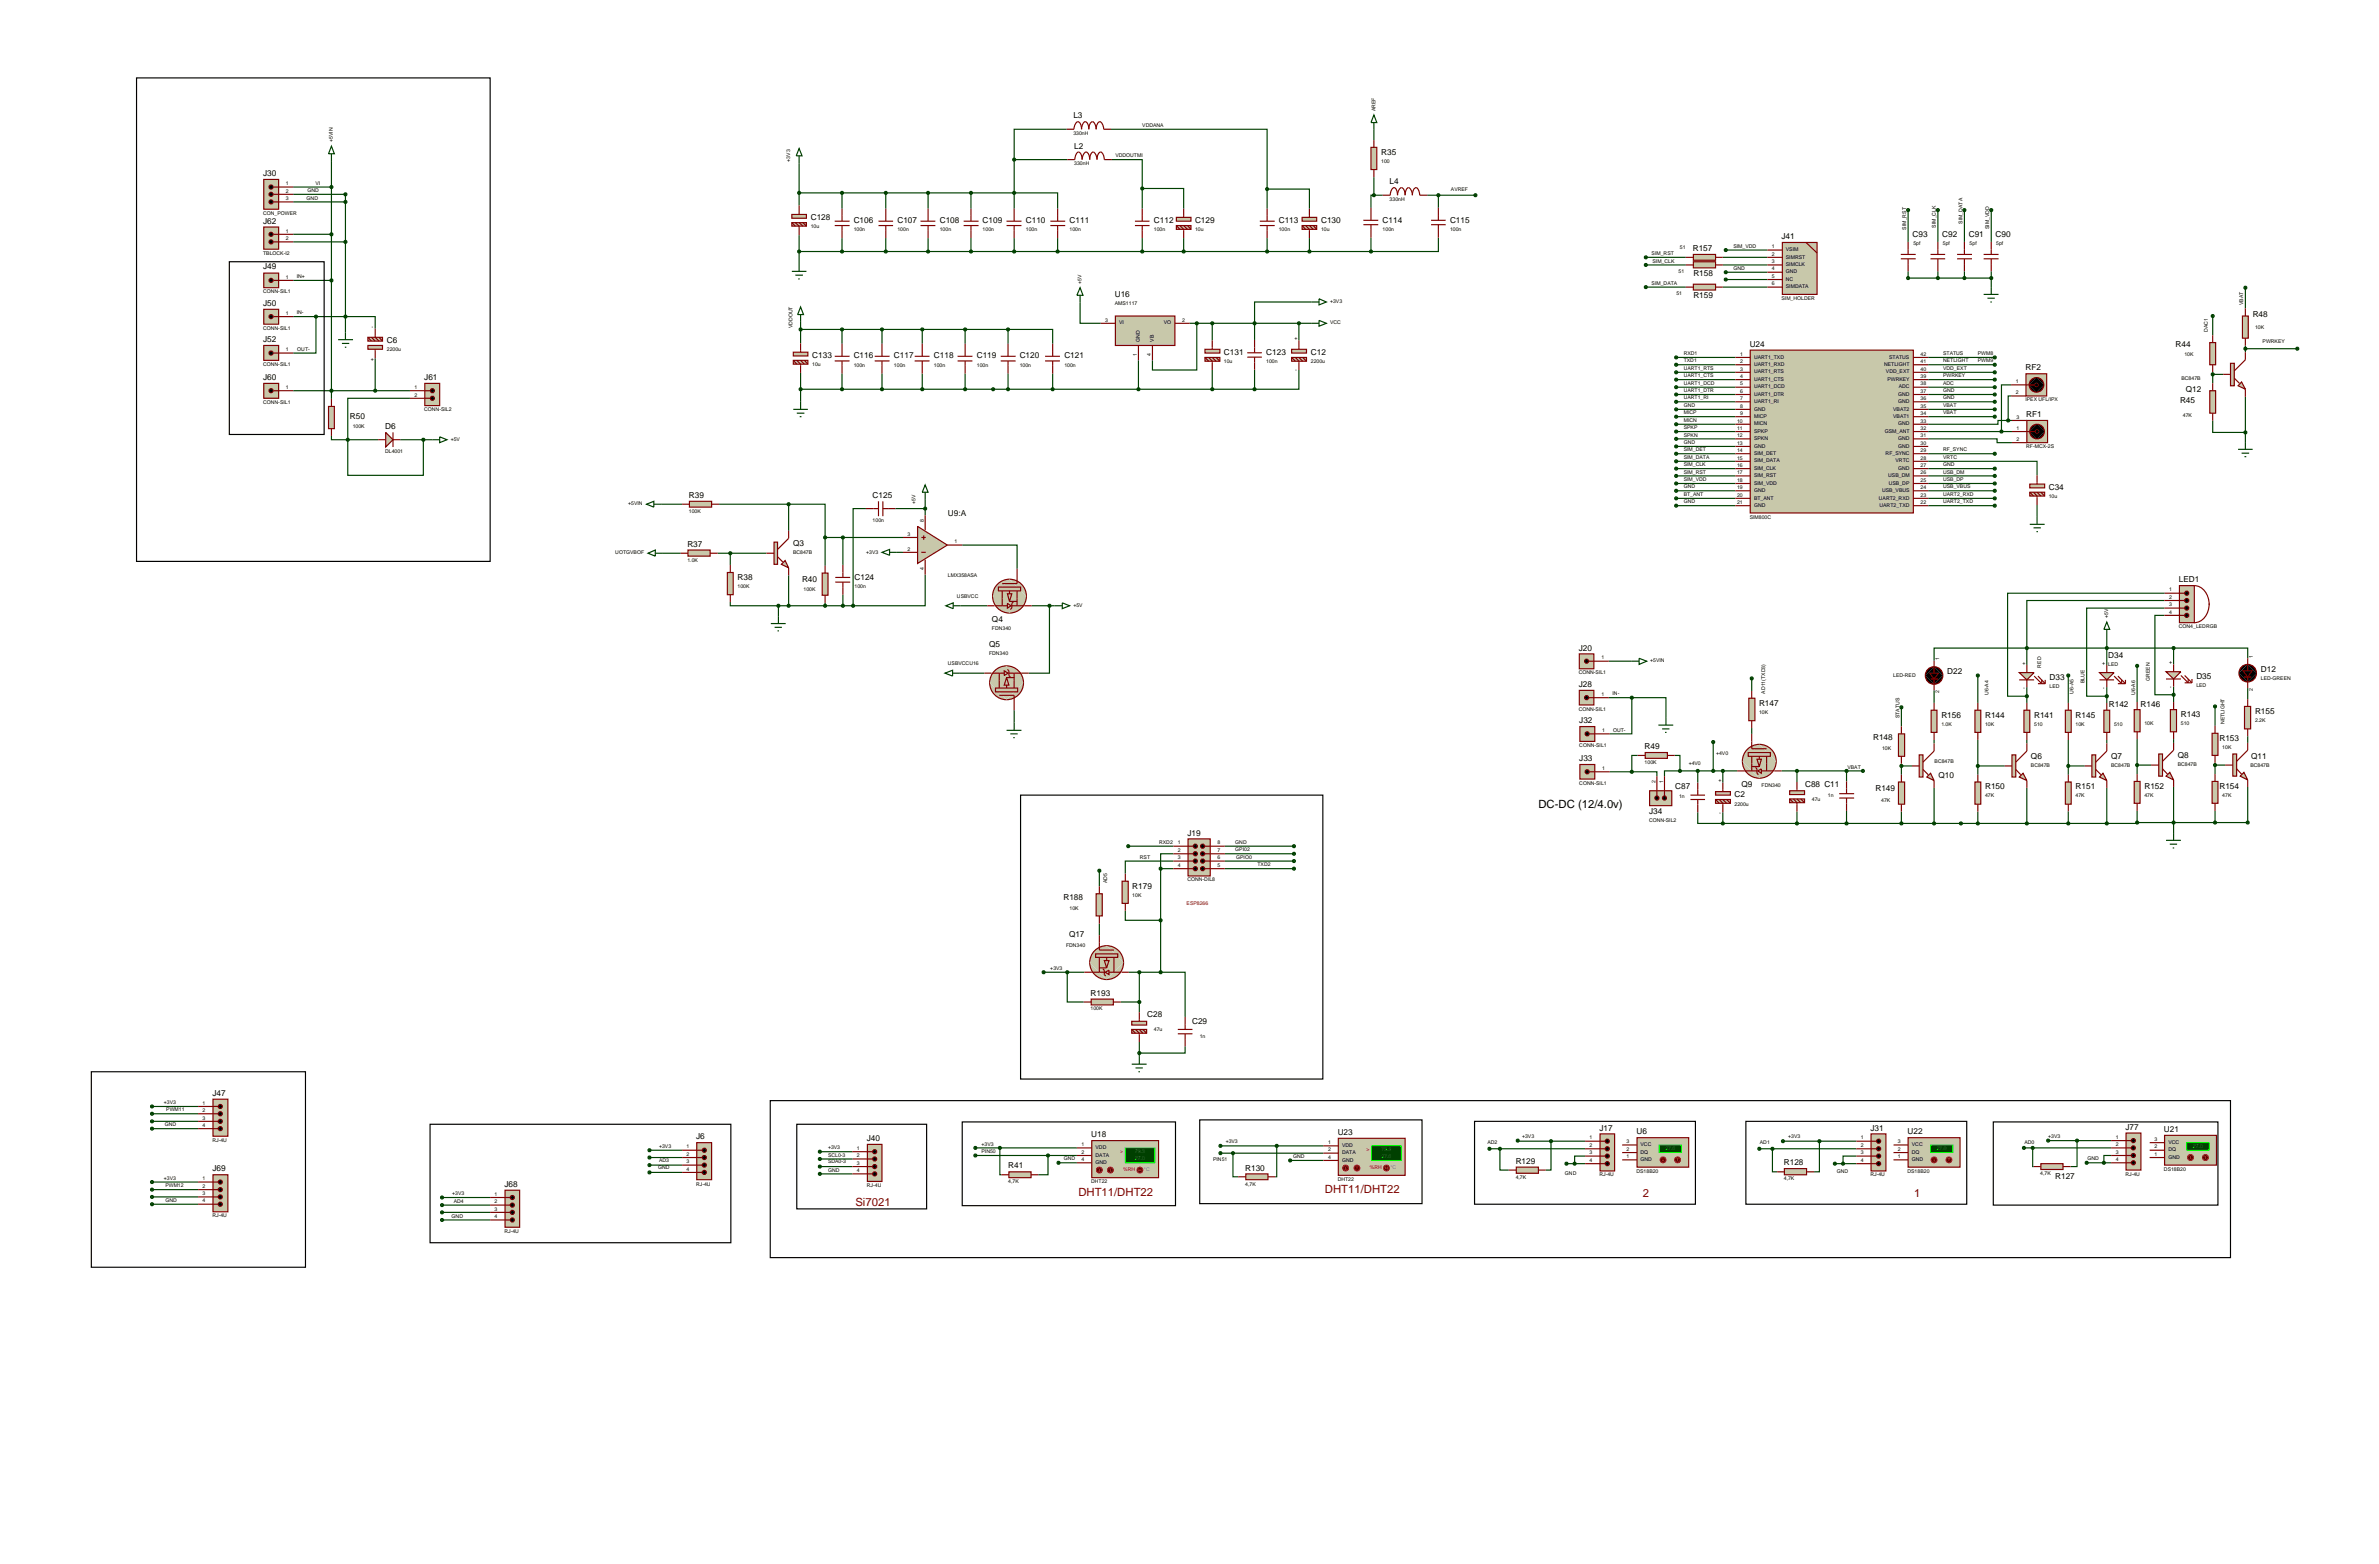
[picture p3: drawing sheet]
<svg xmlns="http://www.w3.org/2000/svg" width="815mm" height="536mm" viewBox="0 0 815 536" stroke-linecap="round" stroke-linejoin="round" font-family="sans-serif">
<defs><g id="words">
<text font-size="3.9" x="527.3" y="276.8">DC-DC (12/4.0v)</text>
<g font-size="3.9" fill="#800000">
<text x="293.2" y="413.2">Si7021</text>
<text x="369.6" y="409.7">DHT11/DHT22</text>
<text x="454.1" y="408.9">DHT11/DHT22</text>
<text x="546.3" y="410.2">Т внутри 2</text>
<text x="639.3" y="410.2">Т внутри 1</text>
</g>
<g font-size="2.8">
<text x="367.9" y="40.6">L3</text>
<text x="368.2" y="51">L2</text>
<text x="473.4" y="53.1">R35</text>
<text x="90.2" y="60.4">J30</text>
<text x="476.3" y="63.2">L4</text>
<text x="90.2" y="76.7">J62</text>
<text x="277.9" y="75.6">C128</text>
<text x="292.6" y="76.6">C106</text>
<text x="307.6" y="76.6">C107</text>
<text x="322.1" y="76.6">C108</text>
<text x="336.8" y="76.6">C109</text>
<text x="351.6" y="76.6">C110</text>
<text x="366.6" y="76.6">C111</text>
<text x="395.5" y="76.6">C112</text>
<text x="409.6" y="76.6">C129</text>
<text x="438.3" y="76.6">C113</text>
<text x="452.8" y="76.6">C130</text>
<text x="473.9" y="76.3">C114</text>
<text x="497" y="76.3">C115</text>
<text x="610.6" y="82">J41</text>
<text x="655.5" y="81.2">C93</text>
<text x="665.7" y="81.2">C92</text>
<text x="674.8" y="81.2">C91</text>
<text x="684" y="81.2">C90</text>
<text x="580.2" y="86.1">R157</text>
<text x="90.2" y="92.4">J49</text>
<text x="580.4" y="94.7">R158</text>
<text x="382.1" y="102">U16</text>
<text x="90.2" y="104.9">J50</text>
<text x="580.4" y="102.1">R159</text>
<text x="772.1" y="108.8">R48</text>
<text x="90.2" y="117.3">J52</text>
<text x="132.6" y="117.7">C6</text>
<text x="599.7" y="118.9">U24</text>
<text x="745.7" y="119">R44</text>
<text x="278.4" y="122.8">C133</text>
<text x="292.6" y="122.9">C116</text>
<text x="306.4" y="122.9">C117</text>
<text x="320.1" y="122.9">C118</text>
<text x="334.8" y="122.9">C119</text>
<text x="349.5" y="122.9">C120</text>
<text x="364.8" y="122.9">C121</text>
<text x="419.5" y="121.8">C131</text>
<text x="434" y="121.7">C123</text>
<text x="449.3" y="121.8">C12</text>
<text x="90.2" y="130.3">J60</text>
<text x="145.4" y="130.3">J61</text>
<text x="694.2" y="127">RF2</text>
<text x="749.2" y="134.5">Q12</text>
<text x="119.9" y="143.6">R50</text>
<text x="694.5" y="143">RF1</text>
<text x="747.2" y="138.3">R45</text>
<text x="132" y="147.1">D6</text>
<text x="702.2" y="168">C34</text>
<text x="236.1" y="170.7">R39</text>
<text x="299.1" y="170.7">C125</text>
<text x="324.9" y="176.8">U9:A</text>
<text x="235.6" y="187.4">R37</text>
<text x="271.8" y="187.1">Q3</text>
<text x="252.8" y="198.8">R38</text>
<text x="274.9" y="199.5">R40</text>
<text x="292.9" y="198.8">C124</text>
<text x="746.8" y="199.6">LED1</text>
<text x="340" y="213.1">Q4</text>
<text x="339" y="221.9">Q5</text>
<text x="541.1" y="223">J20</text>
<text x="722.6" y="225.7">D34</text>
<text x="667.4" y="231">D22</text>
<text x="702.5" y="233.1">D33</text>
<text x="752.8" y="232.8">D35</text>
<text x="774.9" y="230.3">D12</text>
<text x="541.1" y="235.5">J28</text>
<text x="602.9" y="241.9">R147</text>
<text x="665.4" y="246">R156</text>
<text x="680.4" y="246">R144</text>
<text x="697.2" y="246">R141</text>
<text x="711.4" y="246">R145</text>
<text x="722.8" y="242.2">R142</text>
<text x="733.7" y="242.5">R146</text>
<text x="747.5" y="245.8">R143</text>
<text x="772.9" y="244.7">R155</text>
<text x="541.3" y="247.9">J32</text>
<text x="563.7" y="256.8">R49</text>
<text x="642" y="253.6">R148</text>
<text x="760.7" y="253.9">R153</text>
<text x="541.3" y="260.9">J33</text>
<text x="696.1" y="260">Q6</text>
<text x="723.6" y="260">Q7</text>
<text x="746.4" y="259.7">Q8</text>
<text x="771.6" y="260.2">Q11</text>
<text x="596.9" y="269.8">Q9</text>
<text x="618.7" y="269.6">C88 C11</text>
<text x="664.4" y="266.6">Q10</text>
<text x="574.2" y="270.4">C87</text>
<text x="594.5" y="273.3">C2</text>
<text x="642.8" y="271.3">R149</text>
<text x="680.4" y="270.6">R150</text>
<text x="711.4" y="270.6">R151</text>
<text x="735" y="270.4">R152</text>
<text x="760.7" y="270.4">R154</text>
<text x="565.2" y="279.1">J34</text>
<text x="407" y="286.4">J19</text>
<text x="388.1" y="304.6">R179</text>
<text x="364.5" y="308.4">R188</text>
<text x="366.4" y="321">Q17</text>
<text x="373.8" y="341.3">R193</text>
<text x="393.2" y="348.5">C28</text>
<text x="408.6" y="351.1">C29</text>
<text x="72.8" y="375.6">J47</text>
<text x="374" y="389.8">U18</text>
<text x="458.5" y="389">U23</text>
<text x="548.2" y="387.5">J17</text>
<text x="560.9" y="388.8">U6</text>
<text x="641.1" y="387.5">J31</text>
<text x="653.8" y="388.8">U22</text>
<text x="728.5" y="387.2">J77</text>
<text x="741.7" y="388">U21</text>
<text x="238.6" y="390.5">J6</text>
<text x="297.1" y="391.1">J40</text>
<text x="72.8" y="401.5">J69</text>
<text x="345.6" y="400.5">R41</text>
<text x="426.8" y="401.2">R130</text>
<text x="519.5" y="398.9">R129</text>
<text x="611.4" y="399.4">R128</text>
<text x="172.9" y="406.8">J68</text>
<text x="704.4" y="404">R127</text>
</g>
<g font-size="1.8">
<text x="471.4" y="38.1" transform="rotate(-90 471.4 38.1)">AREF</text>
<text x="367.9" y="46.2">330nH</text>
<text x="391.5" y="43.5">VDDANA</text>
<text x="114.1" y="48.7" transform="rotate(-90 114.1 48.7)">+5VIN</text>
<text x="382.3" y="53.9">VDDOUTMI</text>
<text x="270.8" y="55.4" transform="rotate(-90 270.8 55.4)">+3V3</text>
<text x="368.2" y="56.6">330nH</text>
<text x="473.4" y="55.8">100</text>
<text x="98" y="63.5">1</text>
<text x="98" y="66">2</text>
<text x="105.4" y="65.8">GND</text>
<text x="108.1" y="63.3">VI</text>
<text x="497.3" y="65.3">AVREF</text>
<text x="98" y="68.6">3</text>
<text x="105.1" y="68.4">GND</text>
<text x="476.3" y="68.8">330nH</text>
<text x="90.2" y="73.6">CON_POWER</text>
<text x="663.5" y="78" transform="rotate(-90 663.5 78)">SIM_CLK</text>
<text x="672.6" y="76.7" transform="rotate(-90 672.6 76.7)">SIM_DATA</text>
<text x="98" y="79.7">1</text>
<text x="98" y="82.3">2</text>
<text x="277.9" y="78.3">10u</text>
<text x="292.6" y="79.3">100n</text>
<text x="307.6" y="79.3">100n</text>
<text x="322.1" y="79.3">100n</text>
<text x="336.8" y="79.3">100n</text>
<text x="351.6" y="79.3">100n</text>
<text x="366.6" y="79.3">100n</text>
<text x="395.5" y="79.3">100n</text>
<text x="409.6" y="79.3">10u</text>
<text x="438.3" y="79.3">100n</text>
<text x="452.8" y="79.3">10u</text>
<text x="473.9" y="79">100n</text>
<text x="497" y="79">100n</text>
<text x="653.3" y="78.7" transform="rotate(-90 653.3 78.7)">SIM_RST</text>
<text x="655.8" y="83.9">5pf</text>
<text x="665.9" y="83.9">5pf</text>
<text x="675.1" y="83.9">5pf</text>
<text x="681.8" y="78.5" transform="rotate(-90 681.8 78.5)">SIM_VDD</text>
<text x="684.2" y="83.9">5pf</text>
<text x="90.2" y="87.3">TBLOCK-I2</text>
<text x="566.1" y="87.4">SIM_RST</text>
<text x="566.4" y="90">SIM_CLK</text>
<text x="575.8" y="85.5">51</text>
<text x="594.1" y="84.9">SIM_VDD</text>
<text x="607.3" y="85.1">1</text>
<text x="607.3" y="87.6">2</text>
<text x="612.1" y="86.1">VSIM</text>
<text x="612.1" y="88.6">SIMRST</text>
<text x="98" y="95.5">1</text>
<text x="101.7" y="95.3">IN+</text>
<text x="575.3" y="93.4">51</text>
<text x="594.1" y="92.5">GND</text>
<text x="607.3" y="90.2">3</text>
<text x="607.3" y="92.7">4</text>
<text x="607.3" y="95.2">5</text>
<text x="612.1" y="91.2">SIMCLK</text>
<text x="612.1" y="93.7">GND</text>
<text x="90.2" y="100.5">CONN-SIL1</text>
<text x="370.7" y="97.3" transform="rotate(-90 370.7 97.3)">+5V</text>
<text x="566.1" y="97.6">SIM_DATA</text>
<text x="574.6" y="101">51</text>
<text x="607.3" y="97.8">6</text>
<text x="612.1" y="96.2">NC</text>
<text x="612.1" y="98.8">SIMDATA</text>
<text x="98" y="107.9">1</text>
<text x="101.7" y="107.7">IN-</text>
<text x="382.1" y="104.7">AMS1117</text>
<text x="455.9" y="103.9">+3V3</text>
<text x="610.6" y="102.8">SIM_HOLDER</text>
<text x="768.9" y="104.6" transform="rotate(-90 768.9 104.6)">VBAT</text>
<text x="90.2" y="113">CONN-SIL1</text>
<text x="128.1" y="112.5" transform="rotate(-90 128.1 112.5)">-</text>
<text x="271.6" y="112.5" transform="rotate(-90 271.6 112.5)">VDDOUT</text>
<text x="378.8" y="110.2">3</text>
<text x="383.6" y="111.2">VI</text>
<text x="398.9" y="111.2">VO</text>
<text x="405.2" y="110.2">2</text>
<text x="455.9" y="111.2">VCC</text>
<text x="756.7" y="113.8" transform="rotate(-90 756.7 113.8)">DAC1</text>
<text x="772.9" y="112.6">10K</text>
<text x="390.7" y="117.1" transform="rotate(-90 390.7 117.1)">GND</text>
<text x="395.5" y="117.1" transform="rotate(-90 395.5 117.1)">VB</text>
<text x="444.7" y="116.6" transform="rotate(-90 444.7 116.6)">+</text>
<text x="775.5" y="117.6">PWRKEY</text>
<text x="90.2" y="125.4">CONN-SIL1</text>
<text x="98" y="120.4">1</text>
<text x="101.9" y="120.2">OUT-</text>
<text x="128.1" y="123.7" transform="rotate(-90 128.1 123.7)">+</text>
<text x="132.6" y="120.4">2200u</text>
<text x="278.4" y="125.5">10u</text>
<text x="292.6" y="125.7">100n</text>
<text x="306.4" y="125.7">100n</text>
<text x="320.1" y="125.7">100n</text>
<text x="334.8" y="125.7">100n</text>
<text x="349.5" y="125.7">100n</text>
<text x="364.8" y="125.7">100n</text>
<text x="389.7" y="121.9" transform="rotate(-90 389.7 121.9)">1</text>
<text x="394.5" y="121.9" transform="rotate(-90 394.5 121.9)">4</text>
<text x="419.5" y="124.5">10u</text>
<text x="434" y="124.4">100n</text>
<text x="449.3" y="124.5">2200u</text>
<text x="577.1" y="121.7">RXD1</text>
<text x="577.1" y="124.2">TXD1</text>
<text x="596.4" y="124.4">2</text>
<text x="596.4" y="121.9">1</text>
<text x="601.2" y="125.4">UART1_RXD</text>
<text x="601.2" y="122.9">UART1_TXD</text>
<text x="645.8" y="125.4">NETLIGHT</text>
<text x="647.5" y="122.9">STATUS</text>
<text x="658.3" y="124.4">41</text>
<text x="658.3" y="121.9">42</text>
<text x="666" y="121.7">STATUS</text>
<text x="666" y="124.2">NETLIGHT</text>
<text x="677.9" y="121.7">PWM8</text>
<text x="677.9" y="124.2">PWM9</text>
<text x="748.7" y="122">10K</text>
<text x="444.7" y="127.3" transform="rotate(-90 444.7 127.3)">-</text>
<text x="577.1" y="126.8">UART1_RTS</text>
<text x="577.1" y="129.3">UART1_CTS</text>
<text x="577.1" y="131.9">UART1_DCD</text>
<text x="596.4" y="129.5">4</text>
<text x="596.4" y="127">3</text>
<text x="601.2" y="130.5">UART1_CTS</text>
<text x="601.2" y="128">UART1_RTS</text>
<text x="646.4" y="128">VDD_EXT</text>
<text x="646.9" y="130.5">PWRKEY</text>
<text x="658.3" y="129.5">39</text>
<text x="658.3" y="127">40</text>
<text x="666" y="126.8">VDD_EXT</text>
<text x="666" y="129.3">PWRKEY</text>
<text x="666" y="131.9">ADC</text>
<text x="690.9" y="131.3">1</text>
<text x="747.7" y="130.4">BC847B</text>
<text x="98" y="133.3">1</text>
<text x="142.1" y="133.3">1</text>
<text x="142.1" y="135.9">2</text>
<text x="577.1" y="134.4">UART1_DTR</text>
<text x="577.1" y="136.9">UART1_RI</text>
<text x="596.4" y="137.1">7</text>
<text x="596.4" y="134.6">6</text>
<text x="596.4" y="132.1">5</text>
<text x="601.2" y="135.6">UART1_DTR</text>
<text x="601.2" y="133.1">UART1_DCD</text>
<text x="650.6" y="135.6">GND</text>
<text x="650.8" y="133.1">ADC</text>
<text x="658.3" y="137.1">36</text>
<text x="658.3" y="134.6">37</text>
<text x="658.3" y="132.1">38</text>
<text x="666" y="134.4">GND</text>
<text x="666" y="136.9">GND</text>
<text x="690.9" y="135.1">2</text>
<text x="694.2" y="137.6">IPEX UFL/IPX</text>
<text x="90.2" y="138.4">CONN-SIL1</text>
<text x="145.4" y="140.9">CONN-SIL2</text>
<text x="577.1" y="139.5">GND</text>
<text x="577.1" y="142">MICP</text>
<text x="596.4" y="139.7">8</text>
<text x="596.4" y="142.2">9</text>
<text x="601.2" y="138.1">UART1_RI</text>
<text x="601.2" y="140.7">GND</text>
<text x="601.2" y="143.2">MICP</text>
<text x="648.9" y="140.7">VBAT2</text>
<text x="648.9" y="143.2">VBAT1</text>
<text x="650.6" y="138.1">GND</text>
<text x="658.3" y="139.7">35</text>
<text x="658.3" y="142.2">34</text>
<text x="666" y="139.5">VBAT</text>
<text x="666" y="142">VBAT</text>
<text x="691.1" y="143.5">3</text>
<text x="748.2" y="142.8">47K</text>
<text x="120.9" y="146.6">100K</text>
<text x="577.1" y="144.6">MICN</text>
<text x="577.1" y="147.1">SPKP</text>
<text x="577.1" y="149.6">SPKN</text>
<text x="595.4" y="149.8">12</text>
<text x="595.4" y="147.3">11</text>
<text x="595.4" y="144.8">10</text>
<text x="601.2" y="148.3">SPKP</text>
<text x="601.2" y="145.8">MICN</text>
<text x="646" y="148.3">GSM_ANT</text>
<text x="650.6" y="145.8">GND</text>
<text x="658.3" y="144.8">33</text>
<text x="658.3" y="147.3">32</text>
<text x="658.3" y="149.8">31</text>
<text x="691.1" y="147.3">1</text>
<text x="132" y="155.1">DL4001</text>
<text x="154.5" y="151.1">+5V</text>
<text x="577.1" y="152.2">GND</text>
<text x="577.1" y="154.7">SIM_DET</text>
<text x="595.4" y="154.9">14</text>
<text x="595.4" y="152.4">13</text>
<text x="601.2" y="155.9">SIM_DET</text>
<text x="601.2" y="153.4">GND</text>
<text x="601.2" y="150.8">SPKN</text>
<text x="646.3" y="155.9">RF_SYNC</text>
<text x="650.6" y="150.8">GND</text>
<text x="650.6" y="153.4">GND</text>
<text x="658.3" y="152.4">30</text>
<text x="658.3" y="154.9">29</text>
<text x="666" y="154.7">RF_SYNC</text>
<text x="691.1" y="151.1">2</text>
<text x="694.5" y="153.6">RF-MCX-2S</text>
<text x="577.1" y="157.3">SIM_DATA</text>
<text x="577.1" y="159.8">SIM_CLK</text>
<text x="595.4" y="157.5">15</text>
<text x="595.4" y="160">16</text>
<text x="601.2" y="158.5">SIM_DATA</text>
<text x="601.2" y="161">SIM_CLK</text>
<text x="649.7" y="158.5">VRTC</text>
<text x="650.6" y="161">GND</text>
<text x="658.3" y="157.5">28</text>
<text x="658.3" y="160">27</text>
<text x="666" y="159.8">GND</text>
<text x="666" y="157.3">VRTC</text>
<text x="577.1" y="162.3">SIM_RST</text>
<text x="577.1" y="164.9">SIM_VDD</text>
<text x="577.1" y="167.4">GND</text>
<text x="595.4" y="165.1">18</text>
<text x="595.4" y="162.5">17</text>
<text x="595.4" y="167.6">19</text>
<text x="601.2" y="166.1">SIM_VDD</text>
<text x="601.2" y="163.5">SIM_RST</text>
<text x="647.2" y="163.5">USB_DM</text>
<text x="647.4" y="166.1">USB_DP</text>
<text x="658.3" y="162.5">26</text>
<text x="658.3" y="165.1">25</text>
<text x="658.3" y="167.6">24</text>
<text x="666" y="162.3">USB_DM</text>
<text x="666" y="164.9">USB_DP</text>
<text x="666" y="167.4">USB_VBUS</text>
<text x="215.3" y="173.2">+5VIN</text>
<text x="313.8" y="172.7" transform="rotate(-90 313.8 172.7)">+5V</text>
<text x="577.1" y="170">BT_ANT</text>
<text x="577.1" y="172.5">GND</text>
<text x="595.4" y="170.2">20</text>
<text x="595.4" y="172.7">21</text>
<text x="601.2" y="168.6">GND</text>
<text x="601.2" y="171.2">BT_ANT</text>
<text x="601.2" y="173.7">GND</text>
<text x="644" y="171.2">UART2_RXD</text>
<text x="644.2" y="173.7">UART2_TXD</text>
<text x="645.1" y="168.6">USB_VBUS</text>
<text x="658.3" y="170.2">23</text>
<text x="658.3" y="172.7">22</text>
<text x="666" y="170">UART2_RXD</text>
<text x="666" y="172.5">UART2_TXD</text>
<text x="702.2" y="170.7">10u</text>
<text x="236.1" y="175.7">100K</text>
<text x="299.1" y="178.8">100n</text>
<text x="316.6" y="179" transform="rotate(-90 316.6 179)">8</text>
<text x="599.7" y="177.8">SIM800C</text>
<text x="311" y="183.6">3</text>
<text x="210.9" y="190">UOTGVBOF</text>
<text x="271.8" y="189.8">BC847B</text>
<text x="296.9" y="189.7">+3V3</text>
<text x="311" y="188.7">2</text>
<text x="327.2" y="186.2">1</text>
<text x="235.6" y="192.5">1.0K</text>
<text x="316.6" y="195.3" transform="rotate(-90 316.6 195.3)">4</text>
<text x="324.9" y="197.6">LMX358ASA</text>
<text x="252.8" y="201.5">100K</text>
<text x="275.4" y="202.7">100K</text>
<text x="292.9" y="201.5">100n</text>
<text x="743.5" y="202.7">1</text>
<text x="328" y="204.9">USBVCC</text>
<text x="367.9" y="208">+5V</text>
<text x="743.5" y="205.2">2</text>
<text x="743.5" y="207.8">3</text>
<text x="340" y="215.9">FDN340</text>
<text x="722.6" y="211.8" transform="rotate(-90 722.6 211.8)">+5V</text>
<text x="743.5" y="210.3">4</text>
<text x="746.8" y="215.3">CON4_LEDRGB</text>
<text x="324.9" y="227.9">USBVCCU16</text>
<text x="339" y="224.6">FDN340</text>
<text x="548.9" y="226">1</text>
<text x="565.6" y="227">+5VIN</text>
<text x="664.7" y="226.3" transform="rotate(-90 664.7 226.3)">1</text>
<text x="694.2" y="227.8" transform="rotate(-90 694.2 227.8)">+</text>
<text x="721.6" y="227.8" transform="rotate(-90 721.6 227.8)">+</text>
<text x="744.5" y="227.6" transform="rotate(-90 744.5 227.6)">+</text>
<text x="772.2" y="225.5" transform="rotate(-90 772.2 225.5)">1</text>
<text x="541.1" y="231.1">CONN-SIL1</text>
<text x="648.9" y="232">LED-RED</text>
<text x="699.6" y="228.8" transform="rotate(-90 699.6 228.8)">RED</text>
<text x="722.6" y="228.4">LED</text>
<text x="736.9" y="233.4" transform="rotate(-90 736.9 233.4)">GREEN</text>
<text x="774.9" y="233">LED-GREEN</text>
<text x="548.9" y="238.5">1</text>
<text x="552.7" y="238.3">IN-</text>
<text x="605" y="237.7" transform="rotate(-90 605 237.7)">AD11(TXD3)</text>
<text x="664.7" y="237.5" transform="rotate(-90 664.7 237.5)">2</text>
<text x="681.5" y="238.2" transform="rotate(-90 681.5 238.2)">U6-A4</text>
<text x="694.2" y="236" transform="rotate(-90 694.2 236)">-</text>
<text x="702.5" y="235.8">LED</text>
<text x="710.7" y="237.7" transform="rotate(-90 710.7 237.7)">U6-A5</text>
<text x="714.5" y="234.2" transform="rotate(-90 714.5 234.2)">BLUE</text>
<text x="721.6" y="236" transform="rotate(-90 721.6 236)">-</text>
<text x="731.8" y="238.2" transform="rotate(-90 731.8 238.2)">U6-A6</text>
<text x="744.5" y="235.8" transform="rotate(-90 744.5 235.8)">-</text>
<text x="752.8" y="235.5">LED</text>
<text x="772.2" y="236.7" transform="rotate(-90 772.2 236.7)">2</text>
<text x="541.1" y="243.5">CONN-SIL1</text>
<text x="602.9" y="244.7">10K</text>
<text x="549.1" y="250.9">1</text>
<text x="552.9" y="250.7">OUT-</text>
<text x="651" y="246.1" transform="rotate(-90 651 246.1)">STATUS</text>
<text x="665.4" y="248.7">1.0K</text>
<text x="680.4" y="248.7">10K</text>
<text x="697.2" y="248.7">510</text>
<text x="711.4" y="248.7">10K</text>
<text x="724.6" y="248.7">510</text>
<text x="735" y="248.5">10K</text>
<text x="747.5" y="248.5">510</text>
<text x="762.5" y="248.1" transform="rotate(-90 762.5 248.1)">NETLIGHT</text>
<text x="772.9" y="247.4">2.2K</text>
<text x="541.3" y="256">CONN-SIL1</text>
<text x="645.1" y="257.1">10K</text>
<text x="761.7" y="256.6">10K</text>
<text x="549.1" y="263.9">1</text>
<text x="563.7" y="261.8">100K</text>
<text x="578.8" y="262.2">+4V0</text>
<text x="588.2" y="258.6">+4V0</text>
<text x="633.2" y="263.4">VBAT</text>
<text x="663.1" y="261.4">BC847B</text>
<text x="696.1" y="262.7">BC847B</text>
<text x="723.6" y="262.7">BC847B</text>
<text x="746.4" y="262.4">BC847B</text>
<text x="771.3" y="262.9">BC847B</text>
<text x="541.3" y="268.9">CONN-SIL1</text>
<text x="567.4" y="268.4" transform="rotate(-90 567.4 268.4)">2</text>
<text x="570" y="268.4" transform="rotate(-90 570 268.4)">1</text>
<text x="590" y="268.1" transform="rotate(-90 590 268.1)">+</text>
<text x="603.8" y="269.7">FDN340</text>
<text x="575.5" y="273.5">1n</text>
<text x="621" y="274.5">47u</text>
<text x="626.5" y="273">1n</text>
<text x="644.8" y="274.8">47K</text>
<text x="680.4" y="273.3">47K</text>
<text x="711.4" y="273.3">47K</text>
<text x="735" y="273">47K</text>
<text x="761.7" y="273">47K</text>
<text x="565.2" y="281.8">CONN-SIL2</text>
<text x="590" y="278.9" transform="rotate(-90 590 278.9)">-</text>
<text x="594.5" y="276.1">2200u</text>
<text x="397.3" y="289.2">RXD2</text>
<text x="403.7" y="289.4">1</text>
<text x="403.7" y="292">2</text>
<text x="417.3" y="289.4">8</text>
<text x="417.3" y="292">7</text>
<text x="423.4" y="289.2">GND</text>
<text x="423.4" y="291.8">GPI02</text>
<text x="390.7" y="294.3">RST</text>
<text x="403.7" y="294.5">3</text>
<text x="403.7" y="297.1">4</text>
<text x="417.3" y="294.5">6</text>
<text x="417.3" y="297.1">5</text>
<text x="423.7" y="294.3">GPIO0</text>
<text x="431" y="296.9">TXD2</text>
<text x="379.5" y="302.7" transform="rotate(-90 379.5 302.7)">AD5</text>
<text x="407" y="302.1">CONN-DIL8</text>
<text x="366.6" y="311.9">10K</text>
<text x="388.1" y="307.3">10K</text>
<text x="365.4" y="324.5">FDN340</text>
<text x="360" y="332.4">+3V3</text>
<text x="373.8" y="346.3">100K</text>
<text x="395.5" y="353.5">47u</text>
<text x="411.2" y="355.6">1n</text>
<text x="56.2" y="378.4">+3V3</text>
<text x="57" y="380.9">PWM11</text>
<text x="69.4" y="378.6">1</text>
<text x="69.4" y="381.1">2</text>
<text x="69.4" y="383.7">3</text>
<text x="56.5" y="386">GND</text>
<text x="69.4" y="386.2">4</text>
<text x="72.8" y="391.3">RJ-4U</text>
<text x="225.9" y="393.4">+3V3</text>
<text x="235.3" y="393.6">1</text>
<text x="283.8" y="393.9">+3V3</text>
<text x="293.7" y="394.1">1</text>
<text x="336.4" y="395.2">PIN50</text>
<text x="336.4" y="392.6">+3V3</text>
<text x="370.7" y="395.4">2</text>
<text x="370.7" y="392.8">1</text>
<text x="375.5" y="393.8">VDD</text>
<text x="420.1" y="391.6">+3V3</text>
<text x="455.2" y="394.6">2</text>
<text x="455.2" y="392.1">1</text>
<text x="460" y="395.6">DATA</text>
<text x="460" y="393.1">VDD</text>
<text x="509.8" y="392.1">AD2</text>
<text x="521.7" y="390.1">+3V3</text>
<text x="544.8" y="390.5">1</text>
<text x="544.8" y="393.1">2</text>
<text x="544.8" y="395.6">3</text>
<text x="557.5" y="394.4">2</text>
<text x="557.5" y="391.8">3</text>
<text x="562.3" y="395.4">DQ</text>
<text x="562.3" y="392.8">VCC</text>
<text x="603.2" y="391.9">AD1</text>
<text x="612.9" y="390.1">+3V3</text>
<text x="637.8" y="390.5">1</text>
<text x="637.8" y="393.1">2</text>
<text x="637.8" y="395.6">3</text>
<text x="650.5" y="394.4">2</text>
<text x="650.5" y="391.8">3</text>
<text x="655.3" y="395.4">DQ</text>
<text x="655.3" y="392.8">VCC</text>
<text x="693.9" y="391.9">AD0</text>
<text x="702" y="390.1">+3V3</text>
<text x="725.2" y="390.3">1</text>
<text x="725.2" y="392.8">2</text>
<text x="725.2" y="395.4">3</text>
<text x="738.4" y="393.6">2</text>
<text x="738.4" y="391">3</text>
<text x="743.2" y="394.6">DQ</text>
<text x="743.2" y="392">VCC</text>
<text x="225.6" y="400.8">GND</text>
<text x="225.9" y="398.2">AD3</text>
<text x="235.3" y="396.1">2</text>
<text x="235.3" y="398.7">3</text>
<text x="235.3" y="401.2">4</text>
<text x="283.8" y="398.7">SDA0-3</text>
<text x="283.8" y="401.5">GND</text>
<text x="283.8" y="396.4">SCL0-3</text>
<text x="293.7" y="396.6">2</text>
<text x="293.7" y="399.2">3</text>
<text x="293.7" y="401.7">4</text>
<text x="364.6" y="397.7">GND</text>
<text x="370.7" y="397.9">4</text>
<text x="375.5" y="396.4">DATA</text>
<text x="375.5" y="398.9">GND</text>
<text x="415.8" y="398">PIN51</text>
<text x="443.2" y="396.9">GND</text>
<text x="455.2" y="397.1">4</text>
<text x="460" y="398.1">GND</text>
<text x="544.8" y="398.2">4</text>
<text x="557.5" y="396.9">1</text>
<text x="560.9" y="401.9">DS18B20</text>
<text x="562.3" y="397.9">GND</text>
<text x="629.6" y="402">GND</text>
<text x="637.8" y="398.2">4</text>
<text x="650.5" y="396.9">1</text>
<text x="653.8" y="401.9">DS18B20</text>
<text x="655.3" y="397.9">GND</text>
<text x="715.5" y="397.7">GND</text>
<text x="725.2" y="397.9">4</text>
<text x="738.4" y="396.1">1</text>
<text x="741.7" y="401.2">DS18B20</text>
<text x="743.2" y="397.1">GND</text>
<text x="56.2" y="404.3">+3V3</text>
<text x="56.7" y="406.8">PWM12</text>
<text x="69.4" y="404.5">1</text>
<text x="69.4" y="407.1">2</text>
<text x="238.6" y="406.3">RJ-4U</text>
<text x="297.1" y="406.8">RJ-4U</text>
<text x="345.6" y="405.5">4,7K</text>
<text x="374" y="405.5">DHT22</text>
<text x="426.8" y="406.3">4,7K</text>
<text x="458.5" y="404.7">DHT22</text>
<text x="519.5" y="404">4,7K</text>
<text x="536.4" y="402.8">GND</text>
<text x="548.2" y="403.2">RJ-4U</text>
<text x="611.4" y="404.5">4,7K</text>
<text x="641.1" y="403.2">RJ-4U</text>
<text x="699.3" y="402.7">4,7K</text>
<text x="728.5" y="402.9">RJ-4U</text>
<text x="56.7" y="411.9">GND</text>
<text x="69.4" y="409.6">3</text>
<text x="69.4" y="412.1">4</text>
<text x="155" y="409.6">+3V3</text>
<text x="155.5" y="412.2">AD4</text>
<text x="169.5" y="409.8">1</text>
<text x="169.5" y="412.4">2</text>
<text x="72.8" y="417.2">RJ-4U</text>
<text x="154.8" y="417.3">GND</text>
<text x="169.5" y="414.9">3</text>
<text x="169.5" y="417.5">4</text>
<text x="172.9" y="422.5">RJ-4U</text>
</g>
<text font-size="1.8" fill="#800000" x="406.7" y="310">ESP8266</text>
<g font-size="1.8" fill="#c00000">
<text x="383.9" y="395.1">&gt;</text>
<text x="468.4" y="394.3">&gt;</text>
<text x="385" y="401.4">%RH</text>
<text x="469.5" y="400.7">%RH</text>
</g>
<g font-size="1.8" fill="#0f0">
<text x="389" y="395.1">79.3</text>
<text x="473.5" y="394.3">79.3</text>
<text x="570.8" y="394.1">27.0</text>
<text x="663.8" y="394.1">27.0</text>
<text x="751.6" y="393.3">27.0</text>
<text x="389" y="397.6">27.0</text>
<text x="473.5" y="396.9">27.0</text>
</g>
<g font-size="1.8" fill="#808080">
<text x="392.1" y="401.4">°C</text>
<text x="476.6" y="400.7">°C</text>
</g>
</g></defs>
<g fill="none" stroke="#004000" stroke-width=".4">
<path d="M113.6 55.2v81.5M273.9 56v14.4M347.6 54.7v16.8M347.6 54.7h18.2M365.6 44.3h-18v10.4M380.8 44.3h53.5v20.5M381.1 54.7h10.4v9.9M470.9 44.5v3.5M100.5 66.6h17.9v47.3M100.5 69.2h17.9M100.5 64.1h13.1M273.9 66.1h88.6v5.4"/>
<path d="M288.6 66.1v5.4M303.6 66.1v5.4M318.1 66.1v5.4M332.8 66.1v5.4M391.5 64.6h14.2v6.9M391.5 64.6v6.9M434.3 64.8h14.5v6.7M434.3 64.8v6.7M470.9 66.9h-1v4.3M470.9 60.7v6.2M470.9 66.9h3M489.2 66.9h16.5"/>
<path d="M493 66.9v4.3M654 72v10.9M664.2 72v10.9M673.3 72v10.9M682.5 72v10.9M100.5 82.9h17.9M100.5 80.3h13.1M100.5 96.1h13.1M271.4 93h5M272.6 94.3h2.6M273.6 95.6h.5M273.9 86.2h196"/>
<path d="M273.9 80.6v12.4M288.6 81.6v4.6M303.6 81.6v4.6M318.1 81.6v4.6M332.8 81.6v4.6M347.6 81.6v4.6M362.5 81.6v4.6M391.5 81.6v4.6M405.7 81.6v4.6M434.3 81.6v4.6M448.8 81.6v4.6M469.9 81.4v4.8"/>
<path d="M493 81.4v4.8h-23.1M564.1 88.2h13.7M564.1 90.8h13.7M564.1 98.4h13.7M590.5 88.2h15.3M590.5 90.8h15.3M590.5 98.4h15.3M591.5 85.7h14.3M591.5 93.3h14.3M591.5 95.8h14.3M654 93v2.3h28.5M664.2 93v2.3"/>
<path d="M673.3 93v2.3M682.5 93v5.4M769.6 98.6v7.1M100.5 108.5h28.1v4.1M108.3 108.5v12.5h-7.8M274.4 112.9h71.1M274.4 110.3v7.4M288.6 112.9v4.9M302.3 112.9v4.9M316.1 112.9v4.9M330.8 112.9v4.9M345.5 112.9h15.3v4.9"/>
<path d="M345.5 112.9v4.9M370.2 103.7v7.1h7.1M407.7 110.8h41.9M410.2 110.8v16h-15.2v-3.3M415.5 110.8v5.9M445.2 110.8v5.9M449.6 103.5h-19.6v13M758.4 108.3v6.6M769.6 118.4v2.3M769.6 119.5h17.8M100.5 133.9h40M128.6 122.8v11.1"/>
<path d="M140.5 136.5h-21.3v14.2M274.4 133.4h155.6M274.4 127.8v9.9M288.6 128v5.4M302.3 128v5.4M316.1 128v5.4M330.8 128v5.4M345.5 128v5.4M360.8 128v5.4M390.2 123.5v9.9M415.5 126.8v6.6M430 126.7v6.7"/>
<path d="M445.2 126.8v6.6h-15.2M574.5 122.5h20.3M574.5 125h20.3M574.5 127.6h20.3M574.5 130.1h20.3M574.5 132.7h20.3M574.5 135.2h20.3M574.5 137.7h20.3M660.9 122.5h22.8M660.9 125h22.8M660.9 127.6h22.8M660.9 130.1h22.8"/>
<path d="M660.9 132.7h22.8M660.9 135.2h22.8M660.9 137.7h22.8M689.3 135.7h-1v8.4M689.3 131.9h-3.3v16M758.4 127.6v3.8M758.4 128.3h3.6M769.6 136v15.5M113.6 149.4v1.3h5.6M119.2 150.7v12.2h25.9v-12.2M119.2 150.7h10.4M137.2 150.7h11"/>
<path d="M574.5 140.3h20.3M574.5 142.8h20.3M574.5 145.4h20.3M574.5 147.9h20.3M574.5 150.4h20.3M574.5 153h20.3M574.5 155.5h20.3M574.5 158.1h20.3M660.9 150.4h23.6v1.3h5.1M660.9 158.1h37.3v4.8M660.9 140.3h22.8M660.9 142.8h22.8"/>
<path d="M660.9 147.9h28.7M660.9 155.5h22.8M688.3 144.1h-3.5v1.3h-23.9M688.3 144.1h1.3M758.4 144.1v4.1h11.2M226.6 172.8h7.2M246.5 172.8h23.8M270.3 172.8h12.5v11.4M270.3 172.8v9.1M296.8 174.3h-4.4v33.3M306.9 174.3h10.2M317.1 171.3v5.3"/>
<path d="M574.5 160.6h20.3M574.5 163.1h20.3M574.5 165.7h20.3M574.5 168.2h20.3M574.5 170.8h20.3M574.5 173.3h20.3M660.9 160.6h22.8M660.9 163.1h22.8M660.9 165.7h22.8M660.9 168.2h22.8M660.9 170.8h22.8M660.9 173.3h22.8"/>
<path d="M698.2 173.1v4M227.2 189.6h6.1M246 189.6h16.7M250.3 189.6v4M270.3 197.2v10.4M282.8 184.2v9.7M282.8 184.2h26.7M288.9 184.2v9.4M307.4 189.3h2.1M317.1 196.9v10.7h-24.7M329.8 186.8h18.8v8.1M250.3 206.3v1.3h16.5"/>
<path d="M266.8 207.6v3.6M266.8 207.6h25.6M282.8 206.6v1M288.9 203.8v3.8M329.3 207.6h9.1M353.6 207.6h7.9M359.7 207.6v23.1h-7.1M722.1 218.3v9.6M741.9 203.3h-53.8v35.3h6.6M741.9 205.8h-47.2v16.3M741.9 208.4h-26.7v30.2h6.9M741.9 210.9h-3.3v27.2h6.4"/>
<path d="M329 230.7h8.4M551.4 239.1h7.9M551.4 226.6h7.9M559.3 239.1v12.4h-7.6M559.3 239.1h11.7v6.9M600.4 232.5v4.3M662.9 236.6v4.3M677.9 231.5v9.4M694.7 222.1h-31.8v4.3M694.7 222.1v5.8M694.7 235.5v5.4M694.7 222.1h50.3"/>
<path d="M708.9 231.5v9.4M722.1 235.5v5.4M732.5 228.2v12.4M745 222.1h25.4v3.5M745 222.1v5.6M745 235.3v5.3M770.4 235.8v3.8M347.6 243.4v4.3M561.3 258.9h-2v5.6M574 258.9h1.8v5.3M587.2 254.3v9.9M600.4 249.5v2"/>
<path d="M651.7 242.4v6.6M662.9 253.6v1.2M677.9 253.6v11.9M694.7 253.6v1.2M708.9 253.6v11.9M722.1 253.6v1.2M732.5 253.3v12M745 253.3v1.3M759.2 242.1v6.6M770.4 252.3v2.3M551.7 264.5h7.6M559.3 264.5h8.6v1.5"/>
<path d="M575.8 264.2h-5.3v1.8M575.8 264.2h19.6M581.9 278.4v3.8h8.6M581.9 264.2v4M590.5 264.2v4M590.5 278.4v3.8M610.6 264.2h27.9M615.9 264.2v3.8M615.9 278.1v4.1M632.9 264.2v3.6M632.9 277.9v4.3M651.7 261.7v3.8"/>
<path d="M651.7 278.1v4.1M651.7 262.5h3.6M662.9 270v12.2M677.9 278.1v4.1M677.9 262.5h9.2M694.7 270v12.2M708.9 278.1v4.1M708.9 262.5h5.6M722.1 270v12.2M732.5 277.9v4M732.5 262.2h4.8M745 269.7v15.8"/>
<path d="M759.2 262.2h3.5M759.2 261.4v3.9M759.2 277.9v4M770.4 269.7v12.2h-37.9M376.8 298.4v5.4M386.7 290h15.5M397.8 297.7h4.4M397.8 297.7v35.5M402.2 295.1h-16.5v4.3M402.2 292.6h-4.4v5.1M419.8 290h23.7M419.8 292.6h23.7"/>
<path d="M419.8 295.1h23.7M419.8 297.7h23.7M590.5 282.2h131.6M732.5 281.9v.3h-10.4M376.8 316.5v4M385.7 312.1v3.3h12.1M357.7 333.2h14M365.8 333.2v10.2h5.6M386.9 333.2h10.9M390.5 333.2v13.7M397.8 333.2h8.4v15.3M384.1 343.4h6.4"/>
<path d="M390.5 357.1v5.1M406.2 358.6v2.3h-15.7M52.1 379.2h15.8M52.1 386.8h15.8M52.1 384.3h15.8M52.1 381.7h15.8M222.6 399.3h11.2M222.6 394.2h11.2M222.6 396.7h11.2M281 399.8h11.2M281 394.7h11.2M281 397.2h11.2"/>
<path d="M334.3 393.4h34.8M334.3 396h34.8M342.7 393.4v9.2h.5M359.2 396v6.6h-3.3M362.8 398.5h6.3M418.3 392.7h35.3M418.3 395.2h35.3M422.6 395.2v8.1h1.8M437.6 392.7v10.6h-.5M442.2 397.7h11.4M510.5 393.7h32.8M514.1 393.7v7.3h3"/>
<path d="M520.2 390.9v.2h11.4M531.6 391.1v9.9h-1.8M531.6 391.1h11.7M536.9 398.8h6.4M543.3 396.2h-3.6v2.6M603 393.7h33.3M607.5 393.7v7.9h1.6M611.1 391.1h25.2M623.6 391.1v10.5h-1.8M628.9 398.8h7.4M636.3 396.2h-4.6v2.6M693.7 393.4h29.9"/>
<path d="M696.7 393.4v6.4h.3M702 390.9h21.6M711.9 390.9v8.9h-2.2M715.2 398.5h8.4M723.6 396h-2.5v2.5M52.1 405.1h15.8M52.1 407.7h15.8M52.1 410.2h15.8M52.1 412.7h15.8M151.5 410.4h16.5M151.5 413h16.5M151.5 415.5h16.5"/>
<path d="M151.5 418.1h16.5M222.6 401.8h11.2M281 402.3h11.2"/>
</g>
<g fill="none" stroke="#800000" stroke-width=".4">
<path d="M286.1 77.3h5.1M286.1 75.8h5.1M288.6 71.5v4.3M288.6 77.3v4.3M301.1 77.3h5M301.1 75.8h5M303.6 71.5v4.3M303.6 77.3v4.3M315.5 77.3h5.1M315.5 75.8h5.1M318.1 71.5v4.3M318.1 77.3v4.3"/>
<path d="M330.3 77.3h5.1M330.3 75.8h5.1M332.8 71.5v4.3M332.8 77.3v4.3M345 77.3h5.1M345 75.8h5.1M347.6 71.5v4.3M347.6 77.3v4.3M360 77.3h5.1M360 75.8h5.1M362.5 71.5v4.3M362.5 77.3v4.3"/>
<path d="M389 77.3h5M389 75.8h5M391.5 71.5v4.3M391.5 77.3v4.3M431.8 77.3h5.1M431.8 75.8h5.1M434.3 71.5v4.3M434.3 77.3v4.3"/>
</g>
<path d="M288.2 85.9l.4-.2-.5 .5zM288.6 85.7l.5 .5zM289.1 86.2l-.5 .5zM288.1 86.2l.5 .5z" fill="#004000" stroke="#004000" stroke-width=".4"/>
<path d="M288.1 86.2l.5-.5 .5 .5-.5 .5z" fill="#004000"/>
<path d="M303.3 85.8l.3-.1-.5 .5zM303.6 85.7l.5 .5zM304.1 86.2l-.5 .5zM303.1 86.2l.5 .5z" fill="#004000" stroke="#004000" stroke-width=".4"/>
<path d="M303.1 86.2l.5-.5 .5 .5-.5 .5z" fill="#004000"/>
<path d="M317.7 85.9l.4-.2-.5 .5zM318.1 85.7l.5 .5zM318.6 86.2l-.5 .5zM317.6 86.2l.5 .5z" fill="#004000" stroke="#004000" stroke-width=".4"/>
<path d="M317.6 86.2l.5-.5 .5 .5-.5 .5z" fill="#004000"/>
<path d="M332.4 85.9l.4-.2-.5 .5zM332.8 85.7l.5 .5zM333.3 86.2l-.5 .5zM332.3 86.2l.5 .5z" fill="#004000" stroke="#004000" stroke-width=".4"/>
<path d="M332.3 86.2l.5-.5 .5 .5-.5 .5z" fill="#004000"/>
<path d="M347.3 85.8l.3-.1-.5 .5zM347.6 85.7l.5 .5zM348.1 86.2l-.5 .5zM347.1 86.2l.5 .5z" fill="#004000" stroke="#004000" stroke-width=".4"/>
<path d="M347.1 86.2l.5-.5 .5 .5-.5 .5z" fill="#004000"/>
<path d="M362.2 85.8l.3-.1-.5 .5zM362.5 85.7l.5 .5zM363 86.2l-.5 .5zM362 86.2l.5 .5z" fill="#004000" stroke="#004000" stroke-width=".4"/>
<path d="M362 86.2l.5-.5 .5 .5-.5 .5z" fill="#004000"/>
<path d="M391.1 85.9l.4-.2-.5 .5zM391.5 85.7l.5 .5zM392 86.2l-.5 .5zM391 86.2l.5 .5z" fill="#004000" stroke="#004000" stroke-width=".4"/>
<path d="M391 86.2l.5-.5 .5 .5-.5 .5z" fill="#004000"/>
<path d="M433.9 85.9l.4-.2-.5 .5zM434.3 85.7l.5 .5zM434.8 86.2l-.5 .5zM433.8 86.2l.5 .5z" fill="#004000" stroke="#004000" stroke-width=".4"/>
<path d="M433.8 86.2l.5-.5 .5 .5-.5 .5z" fill="#004000"/>
<path d="M273.9 50.9l1 2.5h-2zM273.9 53.4v2.6" fill="none" stroke="#004000" stroke-width=".4"/>
<path d="M288.2 65.8l.4-.2-.5 .5zM288.6 65.6l.5 .5zM289.1 66.1l-.5 .5zM288.1 66.1l.5 .5z" fill="#004000" stroke="#004000" stroke-width=".4"/>
<path d="M288.1 66.1l.5-.5 .5 .5-.5 .5z" fill="#004000"/>
<path d="M303.3 65.7l.3-.1-.5 .5zM303.6 65.6l.5 .5zM303.6 66.6l.5-.5zM303.1 66.1l.5 .5z" fill="#004000" stroke="#004000" stroke-width=".4"/>
<path d="M303.1 66.1l.5-.5 .5 .5-.5 .5z" fill="#004000"/>
<path d="M317.7 65.8l.4-.2-.5 .5zM318.1 65.6l.5 .5zM318.6 66.1l-.5 .5zM317.6 66.1l.5 .5z" fill="#004000" stroke="#004000" stroke-width=".4"/>
<path d="M317.6 66.1l.5-.5 .5 .5-.5 .5z" fill="#004000"/>
<path d="M332.4 65.8l.4-.2-.5 .5zM332.8 65.6l.5 .5zM333.3 66.1l-.5 .5zM332.3 66.1l.5 .5z" fill="#004000" stroke="#004000" stroke-width=".4"/>
<path d="M332.3 66.1l.5-.5 .5 .5-.5 .5z" fill="#004000"/>
<path d="M347.3 65.7l.3-.1-.5 .5zM347.6 65.6l.5 .5zM348.1 66.1l-.5 .5zM347.1 66.1l.5 .5z" fill="#004000" stroke="#004000" stroke-width=".4"/>
<path d="M347.1 66.1l.5-.5 .5 .5-.5 .5z" fill="#004000"/>
<path d="M365.6 44.3h2.5l.5-1.8a.9 .9 0 0 1 .9-.8 .9 .9 0 0 1 .8 .8l.4 1.8 .2-1.3 .7-1.2a1.49 1.49 0 0 1 1.6 1.9v.6l.2-1.3a1.25 1.25 0 0 1 1.4-1.2l.7 1.2 .2 1.3 .2-1.3a1.28 1.28 0 0 1 1.4-1.2l.8 1.2 .2 1.3h2.5M365.8 54.7h2.6l.2-1.3 .7-1.2a1.49 1.49 0 0 1 1.6 1.9v.6l.5-1.8a.9 .9 0 0 1 .9-.8 .9 .9 0 0 1 .8 .8l.4 1.8 .2-1.3a1.2 1.2 0 0 1 1.3-1.2l.8 1.2 .2 1.3 .2-1.3a1.25 1.25 0 0 1 1.4-1.2l.7 1.2 .2 1.3h2.6" fill="none" stroke="#800000" stroke-width=".4"/>
<path d="M347.3 54.3l.3-.1-.5 .5zM347.6 54.2l.5 .5zM348.1 54.7l-.5 .5zM347.1 54.7l.5 .5z" fill="#004000" stroke="#004000" stroke-width=".4"/>
<path d="M347.6 54.2l.5 .5-.5 .5-.5-.5z" fill="#004000"/>
<path d="M467.3 77h5.1M467.3 75.5h5.1M469.9 71.2v4.3M469.9 77v4.4M473.9 66.9h2.6l.4-1.8a.9 .9 0 0 1 1.2-.7l.6 .7 .3 1.8 .5-1.8a.9 .9 0 0 1 .9-.8 .9 .9 0 0 1 .8 .8l.4 1.8 .2-1.3a1.2 1.2 0 0 1 1.3-1.2l.8 1.2 .2 1.3 .2-1.3a1.25 1.25 0 0 1 1.4-1.2l.7 1.2 .2 1.3h2.6M490.5 77h5M490.5 75.5h5M493 71.2v4.3M493 77v4.4" fill="none" stroke="#800000" stroke-width=".4"/>
<path d="M469.5 85.9l.4-.2-.5 .5zM469.9 85.7l.5 .5zM470.4 86.2l-.5 .5zM469.4 86.2l.5 .5z" fill="#004000" stroke="#004000" stroke-width=".4"/>
<path d="M469.4 86.2l.5-.5 .5 .5-.5 .5z" fill="#004000"/>
<path d="M470.9 39.4l1 2.6h-2zM470.9 42v2.5" fill="none" stroke="#004000" stroke-width=".4"/>
<path d="M469.9 50.5h2v7.6h-2z" fill="#c8c8aa" stroke="#800000" stroke-width=".4"/>
<path d="M470.9 48v2.5M470.9 58.1v2.6" fill="none" stroke="#800000" stroke-width=".4"/>
<path d="M470.6 66.5l.3-.1-.5 .5zM470.9 66.4l.5 .5zM471.4 66.9l-.5 .5zM470.4 66.9l.5 .5z" fill="#004000" stroke="#004000" stroke-width=".4"/>
<path d="M470.4 66.9l.5-.5 .5 .5-.5 .5z" fill="#004000"/>
<g fill="none" stroke="#800000" stroke-width=".4">
<path d="M288.6 117.8v4.3M302.3 117.8v4.3M316.1 117.8v4.3M330.8 117.8v4.3M345.5 117.8v4.3M360.8 117.8v4.3M286.1 123.7h5.1M286.1 122.1h5.1M288.6 123.7v4.3M299.8 123.7h5.1M299.8 122.1h5.1M302.3 123.7v4.3"/>
<path d="M313.5 123.7h5.1M313.5 122.1h5.1M316.1 123.7v4.3M328.2 123.7h5.1M328.2 122.1h5.1M330.8 123.7v4.3M343 123.7h5.1M343 122.1h5.1M345.5 123.7v4.3M358.2 123.7h5.1M358.2 122.1h5.1M360.8 123.7v4.3"/>
</g>
<path d="M274.4 105.2l1 2.6h-2zM274.4 107.8v2.5M274.4 137.7v2.6M271.9 140.3h5M273.1 141.6h2.6M274.1 142.8h.6" fill="none" stroke="#004000" stroke-width=".4"/>
<path d="M288.3 133l.3-.1-.5 .5zM288.6 132.9l.5 .5zM289.1 133.4l-.5 .5zM288.1 133.4l.5 .5z" fill="#004000" stroke="#004000" stroke-width=".4"/>
<path d="M288.1 133.4l.5-.5 .5 .5-.5 .5z" fill="#004000"/>
<path d="M302 133l.3-.1-.5 .5zM302.3 132.9l.5 .5zM302.3 133.9l.5-.5zM301.8 133.4l.5 .5z" fill="#004000" stroke="#004000" stroke-width=".4"/>
<path d="M302.3 132.9l.5 .5-.5 .5-.5-.5z" fill="#004000"/>
<path d="M315.8 133l.3-.1-.5 .5zM316.1 132.9l.5 .5zM316.1 133.9l.5-.5zM315.6 133.4l.5 .5z" fill="#004000" stroke="#004000" stroke-width=".4"/>
<path d="M316.1 132.9l.5 .5-.5 .5-.5-.5z" fill="#004000"/>
<path d="M330.5 133l.3-.1-.5 .5zM330.8 132.9l.5 .5zM331.3 133.4l-.5 .5zM330.3 133.4l.5 .5z" fill="#004000" stroke="#004000" stroke-width=".4"/>
<path d="M330.3 133.4l.5-.5 .5 .5-.5 .5z" fill="#004000"/>
<path d="M345.2 133l.3-.1-.5 .5zM345.5 132.9l.5 .5zM346 133.4l-.5 .5zM345 133.4l.5 .5z" fill="#004000" stroke="#004000" stroke-width=".4"/>
<path d="M345.5 132.9l.5 .5-.5 .5-.5-.5z" fill="#004000"/>
<path d="M288.2 112.6l.4-.2-.5 .5zM288.6 112.4l.5 .5zM289.1 112.9l-.5 .5zM288.1 112.9l.5 .5z" fill="#004000" stroke="#004000" stroke-width=".4"/>
<path d="M288.1 112.9l.5-.5 .5 .5-.5 .5z" fill="#004000"/>
<path d="M301.9 112.6l.4-.2-.5 .5zM302.3 112.4l.5 .5zM302.8 112.9l-.5 .5zM301.8 112.9l.5 .5z" fill="#004000" stroke="#004000" stroke-width=".4"/>
<path d="M301.8 112.9l.5-.5 .5 .5-.5 .5z" fill="#004000"/>
<path d="M315.8 112.5l.3-.1-.5 .5zM316.1 112.4l.5 .5zM316.6 112.9l-.5 .5zM315.6 112.9l.5 .5z" fill="#004000" stroke="#004000" stroke-width=".4"/>
<path d="M315.6 112.9l.5-.5 .5 .5-.5 .5z" fill="#004000"/>
<path d="M330.4 112.6l.4-.2-.5 .5zM330.8 112.4l.5 .5zM331.3 112.9l-.5 .5zM330.3 112.9l.5 .5z" fill="#004000" stroke="#004000" stroke-width=".4"/>
<path d="M330.3 112.9l.5-.5 .5 .5-.5 .5z" fill="#004000"/>
<path d="M345.2 112.5l.3-.1-.5 .5zM345.5 112.4l.5 .5zM346 112.9l-.5 .5zM345 112.9l.5 .5z" fill="#004000" stroke="#004000" stroke-width=".4"/>
<path d="M345 112.9l.5-.5 .5 .5-.5 .5z" fill="#004000"/>
<path d="M360.5 133l.3-.1-.5 .5zM360.8 132.9l.5 .5zM361.3 133.4l-.5 .5zM360.3 133.4l.5 .5z" fill="#004000" stroke="#004000" stroke-width=".4"/>
<path d="M360.8 132.9l.5 .5-.5 .5-.5-.5z" fill="#004000"/>
<path d="M382.3 108.3h20.4v10.1h-20.4z" fill="#c8c8aa" stroke="#800000" stroke-width=".4"/>
<path d="M377.3 110.8h5M390.2 118.4v5.1M395 118.4v5.1M402.7 110.8h5" fill="none" stroke="#800000" stroke-width=".4"/>
<path d="M389.9 133l.3-.1-.5 .5zM390.2 132.9l.5 .5zM390.7 133.4l-.5 .5zM389.7 133.4l.5 .5z" fill="#004000" stroke="#004000" stroke-width=".4"/>
<path d="M389.7 133.4l.5-.5 .5 .5-.5 .5z" fill="#004000"/>
<path d="M430 116.5v4.4M427.5 122.4h5M427.5 120.9h5M430 122.4v4.3" fill="none" stroke="#800000" stroke-width=".4"/>
<path d="M235.8 188.5h7.6v2.1h-7.6z" fill="#c8c8aa" stroke="#800000" stroke-width=".4"/>
<path d="M233.3 189.6h2.5M243.4 189.6h2.6" fill="none" stroke="#800000" stroke-width=".4"/>
<path d="M249.3 196.2h2v7.6h-2z" fill="#c8c8aa" stroke="#800000" stroke-width=".4"/>
<path d="M250.3 193.6v2.6M250.3 203.8v2.5" fill="none" stroke="#800000" stroke-width=".4"/>
<g fill="#c8c8aa" stroke="#800000" stroke-width=".4">
<path d="M267.8 193.4l1.3-1.3 1.2 2.5z"/>
<path d="M265.3 185.8h1.2v7.6h-1.2z"/>
</g>
<path d="M262.7 189.6h2.6M266.5 190.8l1.8 1.8M270.3 181.9v2.6l-3.8 3.8M270.3 194.6v2.6" fill="none" stroke="#800000" stroke-width=".4"/>
<path d="M236.3 171.8h7.6v2h-7.6z" fill="#c8c8aa" stroke="#800000" stroke-width=".4"/>
<path d="M233.8 172.8h2.5M243.9 172.8h2.6" fill="none" stroke="#800000" stroke-width=".4"/>
<path d="M281.8 196.4h2v7.6h-2z" fill="#c8c8aa" stroke="#800000" stroke-width=".4"/>
<path d="M282.8 193.9v2.5M282.8 204v2.6" fill="none" stroke="#800000" stroke-width=".4"/>
<path d="M264.2 213.7h5.1M265.5 215h2.5M266.5 216.2h.5M266.8 211.2v2.5" fill="none" stroke="#004000" stroke-width=".4"/>
<path d="M249.9 189.3l.4-.2-.5 .5zM250.3 189.1l.5 .5zM250.3 190.1l.5-.5zM249.8 189.6l.5 .5z" fill="#004000" stroke="#004000" stroke-width=".4"/>
<path d="M249.8 189.6l.5-.5 .5 .5-.5 .5z" fill="#004000"/>
<path d="M266.5 207.2l.3-.1-.5 .5zM266.8 207.1l.5 .5zM267.3 207.6l-.5 .5zM266.3 207.6l.5 .5z" fill="#004000" stroke="#004000" stroke-width=".4"/>
<path d="M266.3 207.6l.5-.5 .5 .5-.5 .5z" fill="#004000"/>
<path d="M270 172.4l.3-.1-.5 .5zM270.3 172.3l.5 .5zM270.8 172.8l-.5 .5zM269.8 172.8l.5 .5z" fill="#004000" stroke="#004000" stroke-width=".4"/>
<path d="M270.3 172.3l.5 .5-.5 .5-.5-.5z" fill="#004000"/>
<path d="M221.6 172.8l2.5-1v2zM224.1 172.8h2.5M222.1 189.6l2.5-1.1v2.1zM224.6 189.6h2.6" fill="none" stroke="#004000" stroke-width=".4"/>
<path d="M269.9 207.3l.4-.2-.5 .5zM270.3 207.1l.5 .5zM270.8 207.6l-.5 .5zM269.8 207.6l.5 .5z" fill="#004000" stroke="#004000" stroke-width=".4"/>
<path d="M269.8 207.6l.5-.5 .5 .5-.5 .5z" fill="#004000"/>
<path d="M282.4 183.9l.4-.2-.5 .5zM282.8 183.7l.5 .5zM283.3 184.2l-.5 .5zM282.3 184.2l.5 .5z" fill="#004000" stroke="#004000" stroke-width=".4"/>
<path d="M282.3 184.2l.5-.5 .5 .5-.5 .5z" fill="#004000"/>
<path d="M302.3 189.3l2.6-1v2zM304.9 189.3h2.5" fill="none" stroke="#004000" stroke-width=".4"/>
<g fill="#c8c8aa" stroke="#800000" stroke-width=".4">
<path d="M345.3 203.5h1.5l-.8 2.6z"/>
<path d="M342.2 201.2h7.6v1.3h-7.6z"/>
<path d="M341.9 200.2a5.8 5.8 0 0 1 4.1-1.7l-5.8 5.8a5.8 5.8 0 0 1 1.7-4.1zM346 198.5a5.8 5.8 0 0 1 5.8 5.8zM351.8 204.3a5.8 5.8 0 0 1-5.8 5.8zM340.2 204.3l5.8 5.8a5.8 5.8 0 0 1-5.8-5.8z"/>
</g>
<path d="M340.2 204.3l5.8-5.8 5.8 5.8-5.8 5.8z" fill="#c8c8aa"/>
<path d="M348.6 197.4v2.6h-5.1M343.5 202.5v5.1M346 202.5v1M346 206.1h2.6M348.6 202.5v5.1" fill="none" stroke="#800000" stroke-width=".4"/>
<path d="M345.3 206.8l1.2 .8-1.2 .8z" fill="#c8c8aa" stroke="#800000" stroke-width=".4"/>
<path d="M286.3 199.5h5.1M286.3 197.9h5.1M288.9 193.6v4.3M288.9 199.5v4.3M348.6 194.9v2.5M338.4 207.6h2.5M341.2 207.6h4.1M346.8 207.6h6.8M347.3 206.3l-.5 .5v1.6l-.5 .5" fill="none" stroke="#800000" stroke-width=".4"/>
<path d="M324.2 207.6l2.5-1v2zM326.7 207.6h2.6M361.5 207.6h2.6M364.1 206.6l2.5 1-2.5 1z" fill="none" stroke="#004000" stroke-width=".4"/>
<path d="M282.4 207.3l.4-.2-.5 .5zM282.8 207.1l.5 .5zM283.3 207.6l-.5 .5zM282.3 207.6l.5 .5z" fill="#004000" stroke="#004000" stroke-width=".4"/>
<path d="M282.3 207.6l.5-.5 .5 .5-.5 .5z" fill="#004000"/>
<path d="M288.6 183.8l.3-.1-.5 .5zM288.9 183.7l.5 .5zM289.4 184.2l-.5 .5zM288.4 184.2l.5 .5z" fill="#004000" stroke="#004000" stroke-width=".4"/>
<path d="M288.9 183.7l.5 .5-.5 .5-.5-.5z" fill="#004000"/>
<path d="M317.1 166.2l1 2.5h-2zM317.1 168.7v2.6" fill="none" stroke="#004000" stroke-width=".4"/>
<path d="M296.8 174.3h4.3M301.1 171.8v5.1M302.6 171.8v5.1M302.6 174.3h4.3" fill="none" stroke="#800000" stroke-width=".4"/>
<path d="M340.1 133l.3-.1-.5 .5zM340.4 132.9l.5 .5zM340.4 133.9l.5-.5zM339.9 133.4l.5 .5z" fill="#004000" stroke="#004000" stroke-width=".4"/>
<path d="M340.4 132.9l.5 .5-.5 .5-.5-.5z" fill="#004000"/>
<path d="M132.2 148.2l2.5 2.5-2.5 2.5z" fill="#c8c8aa" stroke="#800000" stroke-width=".4"/>
<path d="M129.6 150.7h2.6M134.7 148.2v5M134.7 150.7h2.5" fill="none" stroke="#800000" stroke-width=".4"/>
<path d="M316.8 173.9l.3-.1-.5 .5zM317.1 173.8l.5 .5zM317.6 174.3l-.5 .5zM316.6 174.3l.5 .5z" fill="#004000" stroke="#004000" stroke-width=".4"/>
<path d="M317.1 173.8l.5 .5-.5 .5-.5-.5z" fill="#004000"/>
<path d="M288.6 207.2l.3-.1-.5 .5zM288.9 207.1l.5 .5zM289.4 207.6l-.5 .5zM288.4 207.6l.5 .5z" fill="#004000" stroke="#004000" stroke-width=".4"/>
<path d="M288.4 207.6l.5-.5 .5 .5-.5 .5z" fill="#004000"/>
<g fill="#c8c8aa" stroke="#800000" stroke-width=".4">
<path d="M271.4 73.5h5v1.3h-5z"/>
<path d="M271.4 76.3h5v1.2h-5z"/>
</g>
<path d="M271.4 76.3l1.2 1.2M272.6 76.3l1.3 1.2v3.1M273.9 70.4v3.1M273.9 76.3l1.3 1.2M275.2 76.3l1.2 1.2" fill="none" stroke="#800000" stroke-width=".4"/>
<path d="M273.6 65.7l.3-.1-.5 .5zM273.9 65.6l.5 .5zM273.9 66.6l.5-.5zM273.4 66.1l.5 .5z" fill="#004000" stroke="#004000" stroke-width=".4"/>
<path d="M273.4 66.1l.5-.5 .5 .5-.5 .5z" fill="#004000"/>
<path d="M273.6 85.8l.3-.1-.5 .5zM273.9 85.7l.5 .5zM274.4 86.2l-.5 .5zM273.4 86.2l.5 .5z" fill="#004000" stroke="#004000" stroke-width=".4"/>
<path d="M273.4 86.2l.5-.5 .5 .5-.5 .5z" fill="#004000"/>
<g fill="#c8c8aa" stroke="#800000" stroke-width=".4">
<path d="M403.2 74.5h5v1.3h-5z"/>
<path d="M403.2 77.3h5v1.3h-5z"/>
</g>
<path d="M403.2 77.3l1.2 1.3M404.4 77.3l1.3 1.3v3M405.7 71.5v3M405.7 77.3l1.3 1.3M407 77.3l1.2 1.3" fill="none" stroke="#800000" stroke-width=".4"/>
<path d="M405.3 85.9l.4-.2-.5 .5zM405.7 85.7l.5 .5zM406.2 86.2l-.5 .5zM405.2 86.2l.5 .5z" fill="#004000" stroke="#004000" stroke-width=".4"/>
<path d="M405.2 86.2l.5-.5 .5 .5-.5 .5z" fill="#004000"/>
<path d="M391.1 64.3l.4-.2-.5 .5zM391.5 64.1l.5 .5zM392 64.6l-.5 .5zM391 64.6l.5 .5z" fill="#004000" stroke="#004000" stroke-width=".4"/>
<path d="M391 64.6l.5-.5 .5 .5-.5 .5z" fill="#004000"/>
<g fill="#c8c8aa" stroke="#800000" stroke-width=".4">
<path d="M446.3 74.5h5v1.3h-5z"/>
<path d="M446.3 77.3h5v1.3h-5z"/>
</g>
<path d="M446.3 77.3l1.2 1.3M447.5 77.3l1.3 1.3v3M448.8 71.5v3M448.8 77.3l1.3 1.3M450.1 77.3l1.2 1.3" fill="none" stroke="#800000" stroke-width=".4"/>
<path d="M448.4 85.9l.4-.2-.5 .5zM448.8 85.7l.5 .5zM449.3 86.2l-.5 .5zM448.3 86.2l.5 .5z" fill="#004000" stroke="#004000" stroke-width=".4"/>
<path d="M448.3 86.2l.5-.5 .5 .5-.5 .5z" fill="#004000"/>
<path d="M433.9 64.5l.4-.2-.5 .5zM434.3 64.3l.5 .5zM434.8 64.8l-.5 .5zM433.8 64.8l.5 .5z" fill="#004000" stroke="#004000" stroke-width=".4"/>
<path d="M433.8 64.8l.5-.5 .5 .5-.5 .5z" fill="#004000"/>
<g fill="#c8c8aa" stroke="#800000" stroke-width=".4">
<path d="M413 119.7h5.1v1.3h-5.1z"/>
<path d="M413 122.5h5.1v1.3h-5.1z"/>
</g>
<path d="M415.5 116.7v3M413 122.5l1.3 1.3M414.3 122.5l1.2 1.3v3M415.5 122.5l1.3 1.3M416.8 122.5l1.3 1.3" fill="none" stroke="#800000" stroke-width=".4"/>
<path d="M415.2 133l.3-.1-.5 .5zM415.5 132.9l.5 .5zM415.5 133.9l.5-.5zM415 133.4l.5 .5z" fill="#004000" stroke="#004000" stroke-width=".4"/>
<path d="M415.5 132.9l.5 .5-.5 .5-.5-.5z" fill="#004000"/>
<g fill="#c8c8aa" stroke="#800000" stroke-width=".4">
<path d="M271.9 120.7h5v1.3h-5z"/>
<path d="M271.9 123.5h5v1.3h-5z"/>
</g>
<path d="M274.4 117.7v3M271.9 123.5l1.2 1.3M273.1 123.5l1.3 1.3v3M274.4 123.5l1.3 1.3M275.7 123.5l1.2 1.3" fill="none" stroke="#800000" stroke-width=".4"/>
<path d="M274 133.1l.4-.2-.5 .5zM274.4 132.9l.5 .5zM274.9 133.4l-.5 .5zM273.9 133.4l.5 .5z" fill="#004000" stroke="#004000" stroke-width=".4"/>
<path d="M273.9 133.4l.5-.5 .5 .5-.5 .5z" fill="#004000"/>
<path d="M274 112.6l.4-.2-.5 .5zM274.4 112.4l.5 .5zM274.9 112.9l-.5 .5zM273.9 112.9l.5 .5z" fill="#004000" stroke="#004000" stroke-width=".4"/>
<path d="M273.9 112.9l.5-.5 .5 .5-.5 .5z" fill="#004000"/>
<path d="M314.5 180.4l10.2 6.4-10.2 6.3z" fill="#c8c8aa" stroke="#800000" stroke-width=".4"/>
<path d="M317.1 176.6v5.1M309.5 189.3h5M309.5 184.2h5M315.8 189.3h1.5M315.8 184.2h1.5M316.6 183.5v1.5M317.1 191.8v5.1M324.7 186.8h5.1" fill="none" stroke="#800000" stroke-width=".4"/>
<g fill="#c8c8aa" stroke="#800000" stroke-width=".4">
<path d="M345 232.2l.8 2.6h-1.6z"/>
<path d="M341.2 235.8h7.6v1.3h-7.6z"/>
<path d="M340.9 229.9a5.8 5.8 0 0 1 4.1-1.7l-5.8 5.8a5.8 5.8 0 0 1 1.7-4.1zM345 228.2a5.8 5.8 0 0 1 5.8 5.8zM350.8 234a5.8 5.8 0 0 1-5.8 5.8zM339.2 234l5.8 5.8a5.8 5.8 0 0 1-5.8-5.8z"/>
</g>
<path d="M345 228.2l5.8 5.8-5.8 5.8-5.8-5.8z" fill="#c8c8aa"/>
<path d="M342.5 238.3h5.1v2.6M342.5 230.7v5.1M345 234.8v1M345 232.2h2.6M347.6 230.7v5.1" fill="none" stroke="#800000" stroke-width=".4"/>
<path d="M344.2 229.9l1.3 .8-1.3 .8z" fill="#c8c8aa" stroke="#800000" stroke-width=".4"/>
<path d="M337.4 230.7h2.5M340.2 230.7h4M345.3 229.4l.5 .5v1.6l.5 .5M345.8 230.7h6.8M347.6 240.9v2.5" fill="none" stroke="#800000" stroke-width=".4"/>
<path d="M359.4 207.2l.3-.1-.5 .5zM359.7 207.1l.5 .5zM360.2 207.6l-.5 .5zM359.2 207.6l.5 .5z" fill="#004000" stroke="#004000" stroke-width=".4"/>
<path d="M359.2 207.6l.5-.5 .5 .5-.5 .5z" fill="#004000"/>
<path d="M323.9 230.7l2.6-1v2zM326.5 230.7h2.5M345 250.3h5.1M346.3 251.5h2.5M347.3 252.8h.5M347.6 247.7v2.6" fill="none" stroke="#004000" stroke-width=".4"/>
<path d="M741.9 389.1h17.8v10.2h-17.8z" fill="#c8c8aa" stroke="#800000" stroke-width=".4"/>
<path d="M749.5 391.6h7.7v2.6h-7.7z" fill="#004000" stroke="#0f0" stroke-width=".34"/>
<path d="M736.8 394.2h5.1M736.8 391.6h5.1M736.8 396.7h5.1" fill="none" stroke="#800000" stroke-width=".4"/>
<path d="M755.2 396l.7-.3-1 1zM755.9 395.7a.94 .94 0 0 1 1 1zM756.9 396.7a.94 .94 0 0 1-1 1zM754.9 396.7l1 1a.94 .94 0 0 1-1-1z" fill="#400000" stroke="#f00" stroke-width=".34"/>
<path d="M755.9 395.7l1 1-1 1-1-1z" fill="#400000"/>
<path d="M755.9 396.2l-.3 .3M755.9 396.2l.2 .3M755.9 396.2v1" fill="none" stroke="#f00" stroke-width=".34"/>
<path d="M750.1 396l.7-.3-1 1zM750.8 395.7a.94 .94 0 0 1 1 1zM751.8 396.7a.94 .94 0 0 1-1 1zM749.8 396.7l1 1a.94 .94 0 0 1-1-1z" fill="#400000" stroke="#f00" stroke-width=".34"/>
<path d="M750.8 395.7l1 1-1 1-1-1z" fill="#400000"/>
<path d="M750.6 397l.2 .2M750.8 396.2v1M751.1 397l-.3 .2" fill="none" stroke="#f00" stroke-width=".34"/>
<path d="M654 389.9h17.8v10.1h-17.8z" fill="#c8c8aa" stroke="#800000" stroke-width=".4"/>
<path d="M661.7 392.4h7.6v2.6h-7.6z" fill="#004000" stroke="#0f0" stroke-width=".34"/>
<path d="M649 395h5M649 392.4h5M649 397.5h5" fill="none" stroke="#800000" stroke-width=".4"/>
<path d="M667.3 396.8l.7-.3-1 1zM668 396.5a.94 .94 0 0 1 1 1zM668 398.5l1-1a.94 .94 0 0 1-1 1zM667 397.5l1 1a.94 .94 0 0 1-1-1z" fill="#400000" stroke="#f00" stroke-width=".34"/>
<path d="M668 396.5l1 1-1 1-1-1z" fill="#400000"/>
<path d="M668 397l-.3 .2M668 397l.3 .2M668 397v1" fill="none" stroke="#f00" stroke-width=".34"/>
<path d="M662.2 396.8l.7-.3-1 1zM662.9 396.5a.94 .94 0 0 1 1 1zM663.9 397.5a.94 .94 0 0 1-1 1zM661.9 397.5l1 1a.94 .94 0 0 1-1-1z" fill="#400000" stroke="#f00" stroke-width=".34"/>
<path d="M661.9 397.5l1-1 1 1-1 1z" fill="#400000"/>
<path d="M662.7 397.7l.2 .3M662.9 397v1M663.2 397.7l-.3 .3" fill="none" stroke="#f00" stroke-width=".34"/>
<path d="M728.7 388.3h5.1v12.7h-5.1z" fill="#c8c8aa" stroke="#800000" stroke-width=".4"/>
<path d="M723.6 390.9h6.9M723.6 393.4h6.9M723.6 396h6.9M723.6 398.5h6.9" fill="none" stroke="#800000" stroke-width=".4"/>
<g fill="#000" stroke="#800000" stroke-width=".4">
<path d="M730.7 390.4l.5-.2-.7 .7zM731.2 390.2l.5 .2 .2 .5zM731.9 390.9l-.2 .5-.5 .2zM730.5 390.9l.7 .7-.5-.2z"/>
<path d="M730.7 392.9l.5-.2-.7 .7zM731.2 392.7l.5 .2 .2 .5zM731.9 393.4l-.2 .5-.5 .2zM730.5 393.4l.7 .7-.5-.2z"/>
<path d="M730.7 395.5l.5-.2-.7 .7zM731.2 395.3l.5 .2 .2 .5zM731.9 396l-.2 .5-.5 .2zM730.5 396l.7 .7-.5-.2z"/>
<path d="M730.7 398l.5-.2-.7 .7zM731.2 397.8l.5 .2 .2 .5zM731.9 398.5l-.2 .5-.5 .2zM730.5 398.5l.7 .7-.5-.2z"/>
</g>
<path d="M730.5 390.9l.7-.7 .7 .7-.7 .7zM731.2 392.7l.7 .7-.7 .7-.7-.7zM731.2 395.3l.7 .7-.7 .7-.7-.7zM730.5 398.5l.7-.7 .7 .7-.7 .7z" fill="#000"/>
<path d="M701.6 390.6l.4-.2-.5 .5zM702 390.4l.5 .5zM702 391.4l.5-.5zM701.5 390.9l.5 .5z" fill="#004000" stroke="#004000" stroke-width=".4"/>
<path d="M701.5 390.9l.5-.5 .5 .5-.5 .5z" fill="#004000"/>
<path d="M693.3 393.1l.4-.2-.5 .5zM693.7 392.9l.5 .5zM694.2 393.4l-.5 .5zM693.2 393.4l.5 .5z" fill="#004000" stroke="#004000" stroke-width=".4"/>
<path d="M693.2 393.4l.5-.5 .5 .5-.5 .5z" fill="#004000"/>
<path d="M714.8 398.2l.4-.2-.5 .5zM715.2 398l.5 .5zM715.7 398.5l-.5 .5zM714.7 398.5l.5 .5z" fill="#004000" stroke="#004000" stroke-width=".4"/>
<path d="M714.7 398.5l.5-.5 .5 .5-.5 .5z" fill="#004000"/>
<path d="M641.3 388.6h5.1v12.7h-5.1z" fill="#c8c8aa" stroke="#800000" stroke-width=".4"/>
<path d="M636.3 391.1h6.8M636.3 393.7h6.8M636.3 396.2h6.8M636.3 398.8h6.8" fill="none" stroke="#800000" stroke-width=".4"/>
<g fill="#000" stroke="#800000" stroke-width=".4">
<path d="M643.4 390.6l.5-.2-.7 .7zM643.9 390.4l.5 .2 .2 .5zM643.9 391.8l.7-.7-.2 .5zM643.2 391.1l.7 .7-.5-.2z"/>
<path d="M643.4 393.2l.5-.2-.7 .7zM643.9 393l.5 .2 .2 .5zM643.9 394.4l.7-.7-.2 .5zM643.2 393.7l.7 .7-.5-.2z"/>
<path d="M643.4 395.7l.5-.2-.7 .7zM643.9 395.5l.5 .2 .2 .5zM643.9 396.9l.7-.7-.2 .5zM643.2 396.2l.7 .7-.5-.2z"/>
<path d="M643.4 398.3l.5-.2-.7 .7zM643.9 398.1l.5 .2 .2 .5zM643.9 399.5l.7-.7-.2 .5zM643.2 398.8l.7 .7-.5-.2z"/>
</g>
<path d="M643.2 391.1l.7-.7 .7 .7-.7 .7zM643.2 393.7l.7-.7 .7 .7-.7 .7zM643.9 395.5l.7 .7-.7 .7-.7-.7zM643.9 398.1l.7 .7-.7 .7-.7-.7z" fill="#000"/>
<path d="M610.7 390.8l.4-.2-.5 .5zM611.1 390.6l.5 .5zM611.6 391.1l-.5 .5zM610.6 391.1l.5 .5z" fill="#004000" stroke="#004000" stroke-width=".4"/>
<path d="M611.1 390.6l.5 .5-.5 .5-.5-.5z" fill="#004000"/>
<path d="M602.6 393.4l.4-.2-.5 .5zM603 393.2l.5 .5zM603 394.2l.5-.5zM602.5 393.7l.5 .5z" fill="#004000" stroke="#004000" stroke-width=".4"/>
<path d="M602.5 393.7l.5-.5 .5 .5-.5 .5z" fill="#004000"/>
<path d="M628.6 398.4l.3-.1-.5 .5zM628.9 398.3l.5 .5zM629.4 398.8l-.5 .5zM628.4 398.8l.5 .5z" fill="#004000" stroke="#004000" stroke-width=".4"/>
<path d="M628.9 398.3l.5 .5-.5 .5-.5-.5z" fill="#004000"/>
<path d="M264 377.2h500.5v53.8h-500.5z" fill="none" stroke="#000" stroke-width=".4"/>
<path d="M297.3 392.2h5v12.7h-5z" fill="#c8c8aa" stroke="#800000" stroke-width=".4"/>
<path d="M292.2 394.7h6.8M292.2 397.2h6.8M292.2 399.8h6.8M292.2 402.3h6.8" fill="none" stroke="#800000" stroke-width=".4"/>
<g fill="#000" stroke="#800000" stroke-width=".4">
<path d="M299.3 394.2l.5-.2-.7 .7zM299.8 394l.5 .2 .2 .5zM300.5 394.7l-.2 .5-.5 .2zM299.1 394.7l.7 .7-.5-.2z"/>
<path d="M299.3 396.7l.5-.2-.7 .7zM299.8 396.5l.5 .2 .2 .5zM300.5 397.2l-.2 .5-.5 .2zM299.1 397.2l.7 .7-.5-.2z"/>
<path d="M299.3 399.3l.5-.2-.7 .7zM299.8 399.1l.5 .2 .2 .5zM300.5 399.8l-.2 .5-.5 .2zM299.1 399.8l.7 .7-.5-.2z"/>
<path d="M299.3 401.8l.5-.2-.7 .7zM299.8 401.6l.5 .2 .2 .5zM300.5 402.3l-.2 .5-.5 .2zM299.1 402.3l.7 .7-.5-.2z"/>
</g>
<path d="M299.8 394l.7 .7-.7 .7-.7-.7zM299.1 397.2l.7-.7 .7 .7-.7 .7zM299.1 399.8l.7-.7 .7 .7-.7 .7zM299.1 402.3l.7-.7 .7 .7-.7 .7z" fill="#000"/>
<path d="M280.7 399.4l.3-.1-.5 .5zM281 399.3l.5 .5zM281 400.3l.5-.5zM280.5 399.8l.5 .5z" fill="#004000" stroke="#004000" stroke-width=".4"/>
<path d="M280.5 399.8l.5-.5 .5 .5-.5 .5z" fill="#004000"/>
<path d="M280.6 402l.4-.2-.5 .5zM281 401.8l.5 .5zM281 402.8l.5-.5zM280.5 402.3l.5 .5z" fill="#004000" stroke="#004000" stroke-width=".4"/>
<path d="M281 401.8l.5 .5-.5 .5-.5-.5z" fill="#004000"/>
<path d="M598.4 384.3h75.7v28.4h-75.7zM683.2 384.5h77v28.5h-77z" fill="none" stroke="#000" stroke-width=".4"/>
<path d="M458.7 390.1h22.9v12.7h-22.9z" fill="#c8c8aa" stroke="#800000" stroke-width=".4"/>
<path d="M470.1 392.7h10.2v5h-10.2z" fill="#004000" stroke="#0f0" stroke-width=".34"/>
<path d="M453.6 395.2h5.1M453.6 392.7h5.1M453.6 397.7h5.1" fill="none" stroke="#800000" stroke-width=".4"/>
<path d="M464.4 399.6l.7-.3-1 1zM465.1 399.3a.94 .94 0 0 1 1 1zM466.1 400.3a.94 .94 0 0 1-1 1zM464.1 400.3l1 1a.94 .94 0 0 1-1-1z" fill="#400000" stroke="#f00" stroke-width=".34"/>
<path d="M464.1 400.3l1-1 1 1-1 1z" fill="#400000"/>
<path d="M465.1 399.8l-.3 .2M465.1 399.8l.2 .2M465.1 399.8v1" fill="none" stroke="#f00" stroke-width=".34"/>
<path d="M460.5 399.6l.7-.3-1 1zM461.2 399.3a.94 .94 0 0 1 1 1zM462.2 400.3a.94 .94 0 0 1-1 1zM460.2 400.3l1 1a.94 .94 0 0 1-1-1z" fill="#400000" stroke="#f00" stroke-width=".34"/>
<path d="M461.2 399.3l1 1-1 1-1-1z" fill="#400000"/>
<path d="M461.2 399.8v1M461 400.5l.2 .3M461.5 400.5l-.3 .3" fill="none" stroke="#f00" stroke-width=".34"/>
<path d="M474.5 399.6l.7-.3-1 1zM475.2 399.3a.94 .94 0 0 1 1 1zM476.2 400.3a.94 .94 0 0 1-1 1zM474.2 400.3l1 1a.94 .94 0 0 1-1-1z" fill="#400000" stroke="#f00" stroke-width=".34"/>
<path d="M474.2 400.3l1-1 1 1-1 1z" fill="#400000"/>
<path d="M475 400l-.3 .3M475.5 400l.2 .3M474.7 400.3h1M474.7 400.3l.3 .2M475.7 400.3l-.2 .2" fill="none" stroke="#f00" stroke-width=".34"/>
<path d="M411.2 383.8h76.2v28.7h-76.2z" fill="none" stroke="#000" stroke-width=".4"/>
<path d="M280.7 394.3l.3-.1-.5 .5zM281 394.2l.5 .5zM281 395.2l.5-.5zM280.5 394.7l.5 .5z" fill="#004000" stroke="#004000" stroke-width=".4"/>
<path d="M281 394.2l.5 .5-.5 .5-.5-.5z" fill="#004000"/>
<path d="M280.6 396.9l.4-.2-.5 .5zM281 396.7l.5 .5zM281 397.7l.5-.5zM280.5 397.2l.5 .5z" fill="#004000" stroke="#004000" stroke-width=".4"/>
<path d="M280.5 397.2l.5-.5 .5 .5-.5 .5z" fill="#004000"/>
<g fill="#c8c8aa" stroke="#800000" stroke-width=".4">
<path d="M693.4 265l1.3 2.5-2.6-1.2z"/>
<path d="M689.6 258.7h1.3v7.6h-1.3z"/>
</g>
<path d="M694.7 254.8v2.6l-3.8 3.8M687.1 262.5h2.5M690.9 263.7l1.7 1.8M694.7 267.5v2.5" fill="none" stroke="#800000" stroke-width=".4"/>
<g fill="#c8c8aa" stroke="#800000" stroke-width=".4">
<path d="M720.8 265l1.3 2.5-2.5-1.2z"/>
<path d="M717 258.7h1.3v7.6h-1.3z"/>
</g>
<path d="M722.1 254.8v2.6l-3.8 3.8M714.5 262.5h2.5M718.3 263.7l1.8 1.8M722.1 267.5v2.5" fill="none" stroke="#800000" stroke-width=".4"/>
<g fill="#c8c8aa" stroke="#800000" stroke-width=".4">
<path d="M742.4 266l1.3-1.3 1.3 2.6z"/>
<path d="M739.9 258.4h1.3v7.6h-1.3z"/>
</g>
<path d="M745 254.6v2.5l-3.8 3.8M737.3 262.2h2.6M741.2 263.5l1.7 1.8M745 267.3v2.4" fill="none" stroke="#800000" stroke-width=".4"/>
<path d="M742.4 288h5.1M743.7 289.3h2.5M744.7 290.6h.5M745 285.5v2.5" fill="none" stroke="#004000" stroke-width=".4"/>
<path d="M721.7 281.9l.4-.2-.5 .5zM722.1 281.7l.5 .5zM722.6 282.2l-.5 .5zM721.6 282.2l.5 .5z" fill="#004000" stroke="#004000" stroke-width=".4"/>
<path d="M721.6 282.2l.5-.5 .5 .5-.5 .5z" fill="#004000"/>
<path d="M744.7 281.5l.3-.1-.5 .5zM745 281.4l.5 .5zM745.5 281.9l-.5 .5zM744.5 281.9l.5 .5z" fill="#004000" stroke="#004000" stroke-width=".4"/>
<path d="M745 281.4l.5 .5-.5 .5-.5-.5z" fill="#004000"/>
<path d="M693.7 243.4h2v7.6h-2z" fill="#c8c8aa" stroke="#800000" stroke-width=".4"/>
<path d="M694.7 240.9v2.5M694.7 251v2.6" fill="none" stroke="#800000" stroke-width=".4"/>
<path d="M721.1 243.4h2v7.6h-2z" fill="#c8c8aa" stroke="#800000" stroke-width=".4"/>
<path d="M722.1 240.9v2.5M722.1 251v2.6" fill="none" stroke="#800000" stroke-width=".4"/>
<path d="M743.9 243.2h2.1v7.6h-2.1z" fill="#c8c8aa" stroke="#800000" stroke-width=".4"/>
<path d="M745 240.6v2.6M745 250.8v2.5" fill="none" stroke="#800000" stroke-width=".4"/>
<path d="M676.9 243.4h2v7.6h-2z" fill="#c8c8aa" stroke="#800000" stroke-width=".4"/>
<path d="M677.9 240.9v2.5M677.9 251v2.6" fill="none" stroke="#800000" stroke-width=".4"/>
<path d="M707.9 243.4h2v7.6h-2z" fill="#c8c8aa" stroke="#800000" stroke-width=".4"/>
<path d="M708.9 240.9v2.5M708.9 251v2.6" fill="none" stroke="#800000" stroke-width=".4"/>
<path d="M731.5 243.2h2v7.6h-2z" fill="#c8c8aa" stroke="#800000" stroke-width=".4"/>
<path d="M732.5 240.6v2.6M732.5 250.8v2.5" fill="none" stroke="#800000" stroke-width=".4"/>
<path d="M708.5 231.2l.4-.2-.5 .5zM708.9 231l.5 .5zM709.4 231.5l-.5 .5zM708.4 231.5l.5 .5z" fill="#004000" stroke="#004000" stroke-width=".4"/>
<path d="M708.4 231.5l.5-.5 .5 .5-.5 .5z" fill="#004000"/>
<path d="M692.1 230.5h5.1l-2.5 2.5z" fill="#c8c8aa" stroke="#800000" stroke-width=".4"/>
<path d="M692.1 233h5.1M694.7 227.9v2.6M694.7 233v2.5M697.2 231.7l2.6 2.6v-1.3M698.5 231.7l2.5 2.6M698.5 234.3h2.5M701 233v1.3" fill="none" stroke="#800000" stroke-width=".4"/>
<path d="M719.6 230.5h5l-2.5 2.5z" fill="#c8c8aa" stroke="#800000" stroke-width=".4"/>
<path d="M719.6 233h5M722.1 227.9v2.6M722.1 233v2.5M724.6 231.7l2.6 2.6v-1.3M725.9 231.7l2.6 2.6M725.9 234.3h2.6M728.5 233v1.3" fill="none" stroke="#800000" stroke-width=".4"/>
<path d="M742.4 230.2h5.1l-2.5 2.5z" fill="#c8c8aa" stroke="#800000" stroke-width=".4"/>
<path d="M742.4 232.7h5.1M745 227.7v2.5M745 232.7v2.6M747.5 231.5l2.5 2.5v-1.3M748.8 231.5l2.5 2.5M748.8 234h2.5M751.3 232.7v1.3" fill="none" stroke="#800000" stroke-width=".4"/>
<path d="M721.8 221.7l.3-.1-.5 .5zM722.1 221.6l.5 .5zM722.6 222.1l-.5 .5zM721.6 222.1l.5 .5z" fill="#004000" stroke="#004000" stroke-width=".4"/>
<path d="M722.1 221.6l.5 .5-.5 .5-.5-.5z" fill="#004000"/>
<path d="M599.4 239.3h2.1v7.7h-2.1z" fill="#c8c8aa" stroke="#800000" stroke-width=".4"/>
<path d="M600.4 236.8v2.5M600.4 247v2.5" fill="none" stroke="#800000" stroke-width=".4"/>
<path d="M600.1 232.1l.3-.1-.5 .5zM600.4 232l.5 .5zM600.4 233l.5-.5zM599.9 232.5l.5 .5z" fill="#004000" stroke="#004000" stroke-width=".4"/>
<path d="M599.9 232.5l.5-.5 .5 .5-.5 .5z" fill="#004000"/>
<path d="M677.5 231.2l.4-.2-.5 .5zM677.9 231l.5 .5zM677.9 232l.5-.5zM677.4 231.5l.5 .5z" fill="#004000" stroke="#004000" stroke-width=".4"/>
<path d="M677.9 231l.5 .5-.5 .5-.5-.5z" fill="#004000"/>
<g fill="#c8c8aa" stroke="#800000" stroke-width=".4">
<path d="M660.4 266.3l1.3-1.3 1.2 2.5z"/>
<path d="M657.8 258.7h1.3v7.6h-1.3z"/>
</g>
<path d="M662.9 254.8v2.6l-3.8 3.8M655.3 262.5h2.5M659.1 263.7l1.8 1.8M662.9 267.5v2.5" fill="none" stroke="#800000" stroke-width=".4"/>
<path d="M650.7 251.5h2.1v7.7h-2.1z" fill="#c8c8aa" stroke="#800000" stroke-width=".4"/>
<path d="M651.7 249v2.5M651.7 259.2v2.5" fill="none" stroke="#800000" stroke-width=".4"/>
<path d="M651.3 242.1l.4-.2-.5 .5zM651.7 241.9l.5 .5zM652.2 242.4l-.5 .5zM651.2 242.4l.5 .5z" fill="#004000" stroke="#004000" stroke-width=".4"/>
<path d="M651.2 242.4l.5-.5 .5 .5-.5 .5z" fill="#004000"/>
<path d="M682.5 98.4v2.5M679.9 100.9h5.1M681.2 102.2h2.5M682.2 103.5h.5" fill="none" stroke="#004000" stroke-width=".4"/>
<path d="M579.4 274h5M579.4 272.5h5M581.9 268.2v4.3M581.9 274v4.4" fill="none" stroke="#800000" stroke-width=".4"/>
<path d="M747 200.7h5.1v12.7h-5.1z" fill="#c8c8aa" stroke="#800000" stroke-width=".4"/>
<path d="M741.9 203.3h6.9M741.9 205.8h6.9M741.9 208.4h6.9M741.9 210.9h6.9M752.1 200.7a6 6 0 0 1 5.1 6.6M757.2 206.8a5.9 5.9 0 0 1-5.1 6.6" fill="none" stroke="#800000" stroke-width=".4"/>
<g fill="#000" stroke="#800000" stroke-width=".4">
<path d="M749 202.8l.5-.2-.7 .7zM749.5 202.6l.5 .2 .2 .5zM750.2 203.3l-.2 .5-.5 .2zM748.8 203.3l.7 .7-.5-.2z"/>
<path d="M749 205.3l.5-.2-.7 .7zM749.5 205.1l.5 .2 .2 .5zM749.5 206.5l.7-.7-.2 .5zM748.8 205.8l.7 .7-.5-.2z"/>
<path d="M749 207.9l.5-.2-.7 .7zM749.5 207.7l.5 .2 .2 .5zM749.5 209.1l.7-.7-.2 .5zM748.8 208.4l.7 .7-.5-.2z"/>
<path d="M749 210.4l.5-.2-.7 .7zM749.5 210.2l.5 .2 .2 .5zM749.5 211.6l.7-.7-.2 .5zM748.8 210.9l.7 .7-.5-.2z"/>
</g>
<path d="M749.5 202.6l.7 .7-.7 .7-.7-.7zM749.5 205.1l.7 .7-.7 .7-.7-.7zM749.5 207.7l.7 .7-.7 .7-.7-.7zM749.5 210.2l.7 .7-.7 .7-.7-.7z" fill="#000"/>
<path d="M694.3 238.3l.4-.2-.5 .5zM694.7 238.1l.5 .5zM695.2 238.6l-.5 .5zM694.2 238.6l.5 .5z" fill="#004000" stroke="#004000" stroke-width=".4"/>
<path d="M694.2 238.6l.5-.5 .5 .5-.5 .5z" fill="#004000"/>
<path d="M694.4 221.7l.3-.1-.5 .5zM694.7 221.6l.5 .5zM694.7 222.6l.5-.5zM694.2 222.1l.5 .5z" fill="#004000" stroke="#004000" stroke-width=".4"/>
<path d="M694.7 221.6l.5 .5-.5 .5-.5-.5z" fill="#004000"/>
<path d="M721.7 238.3l.4-.2-.5 .5zM722.1 238.1l.5 .5zM722.6 238.6l-.5 .5zM721.6 238.6l.5 .5z" fill="#004000" stroke="#004000" stroke-width=".4"/>
<path d="M721.6 238.6l.5-.5 .5 .5-.5 .5z" fill="#004000"/>
<path d="M744.7 237.7l.3-.1-.5 .5zM745 237.6l.5 .5zM745.5 238.1l-.5 .5zM744.5 238.1l.5 .5z" fill="#004000" stroke="#004000" stroke-width=".4"/>
<path d="M744.5 238.1l.5-.5 .5 .5-.5 .5z" fill="#004000"/>
<g fill="#c8c8aa" stroke="#800000" stroke-width=".4">
<path d="M613.4 271h5.1v1.3h-5.1z"/>
<path d="M613.4 273.8h5.1v1.3h-5.1z"/>
</g>
<path d="M613.4 273.8l1.3 1.3M614.7 273.8l1.2 1.3v3M615.9 268v3M615.9 273.8l1.3 1.3M617.2 273.8l1.3 1.3" fill="none" stroke="#800000" stroke-width=".4"/>
<path d="M694.3 281.9l.4-.2-.5 .5zM694.7 281.7l.5 .5zM694.7 282.7l.5-.5zM694.2 282.2l.5 .5z" fill="#004000" stroke="#004000" stroke-width=".4"/>
<path d="M694.2 282.2l.5-.5 .5 .5-.5 .5z" fill="#004000"/>
<path d="M671.8 281.8l.3-.1-.5 .5zM672.1 281.7l.5 .5zM672.1 282.7l.5-.5zM671.6 282.2l.5 .5z" fill="#004000" stroke="#004000" stroke-width=".4"/>
<path d="M671.6 282.2l.5-.5 .5 .5-.5 .5z" fill="#004000"/>
<path d="M650.7 268h2.1v7.6h-2.1z" fill="#c8c8aa" stroke="#800000" stroke-width=".4"/>
<path d="M651.7 265.5v2.5M651.7 275.6v2.5" fill="none" stroke="#800000" stroke-width=".4"/>
<path d="M676.9 268h2v7.6h-2z" fill="#c8c8aa" stroke="#800000" stroke-width=".4"/>
<path d="M677.9 265.5v2.5M677.9 275.6v2.5" fill="none" stroke="#800000" stroke-width=".4"/>
<path d="M707.9 268h2v7.6h-2z" fill="#c8c8aa" stroke="#800000" stroke-width=".4"/>
<path d="M708.9 265.5v2.5M708.9 275.6v2.5" fill="none" stroke="#800000" stroke-width=".4"/>
<path d="M731.5 267.8h2v7.5h-2z" fill="#c8c8aa" stroke="#800000" stroke-width=".4"/>
<path d="M732.5 265.3v2.5M732.5 275.3v2.6" fill="none" stroke="#800000" stroke-width=".4"/>
<path d="M651.3 262.2l.4-.2-.5 .5zM651.7 262l.5 .5zM652.2 262.5l-.5 .5zM651.2 262.5l.5 .5z" fill="#004000" stroke="#004000" stroke-width=".4"/>
<path d="M651.2 262.5l.5-.5 .5 .5-.5 .5z" fill="#004000"/>
<path d="M662.5 281.9l.4-.2-.5 .5zM662.9 281.7l.5 .5zM663.4 282.2l-.5 .5zM662.4 282.2l.5 .5z" fill="#004000" stroke="#004000" stroke-width=".4"/>
<path d="M662.4 282.2l.5-.5 .5 .5-.5 .5z" fill="#004000"/>
<path d="M677.6 262.1l.3-.1-.5 .5zM677.9 262l.5 .5zM677.9 263l.5-.5zM677.4 262.5l.5 .5z" fill="#004000" stroke="#004000" stroke-width=".4"/>
<path d="M677.9 262l.5 .5-.5 .5-.5-.5z" fill="#004000"/>
<path d="M677.5 281.9l.4-.2-.5 .5zM677.9 281.7l.5 .5zM677.9 282.7l.5-.5zM677.4 282.2l.5 .5z" fill="#004000" stroke="#004000" stroke-width=".4"/>
<path d="M677.9 281.7l.5 .5-.5 .5-.5-.5z" fill="#004000"/>
<path d="M708.6 262.1l.3-.1-.5 .5zM708.9 262l.5 .5zM709.4 262.5l-.5 .5zM708.4 262.5l.5 .5z" fill="#004000" stroke="#004000" stroke-width=".4"/>
<path d="M708.4 262.5l.5-.5 .5 .5-.5 .5z" fill="#004000"/>
<path d="M708.5 281.9l.4-.2-.5 .5zM708.9 281.7l.5 .5zM708.9 282.7l.5-.5zM708.4 282.2l.5 .5z" fill="#004000" stroke="#004000" stroke-width=".4"/>
<path d="M708.4 282.2l.5-.5 .5 .5-.5 .5z" fill="#004000"/>
<path d="M732.1 261.9l.4-.2-.5 .5zM732.5 261.7l.5 .5zM733 262.2l-.5 .5zM732 262.2l.5 .5z" fill="#004000" stroke="#004000" stroke-width=".4"/>
<path d="M732.5 261.7l.5 .5-.5 .5-.5-.5z" fill="#004000"/>
<path d="M732.2 281.5l.3-.1-.5 .5zM732.5 281.4l.5 .5zM733 281.9l-.5 .5zM732 281.9l.5 .5z" fill="#004000" stroke="#004000" stroke-width=".4"/>
<path d="M732.5 281.4l.5 .5-.5 .5-.5-.5z" fill="#004000"/>
<g fill="#c8c8aa" stroke="#800000" stroke-width=".4">
<path d="M767.8 266l1.3-1.3 1.3 2.6z"/>
<path d="M765.3 258.4h1.3v7.6h-1.3z"/>
</g>
<path d="M770.4 254.6v2.5l-3.8 3.8M762.7 262.2h2.6M766.6 263.5l1.7 1.8M770.4 267.3v2.4" fill="none" stroke="#800000" stroke-width=".4"/>
<path d="M758.2 251.3h2v7.6h-2z" fill="#c8c8aa" stroke="#800000" stroke-width=".4"/>
<path d="M759.2 248.7v2.6M759.2 258.9v2.5" fill="none" stroke="#800000" stroke-width=".4"/>
<path d="M758.9 241.7l.3-.1-.5 .5zM759.2 241.6l.5 .5zM759.7 242.1l-.5 .5zM758.7 242.1l.5 .5z" fill="#004000" stroke="#004000" stroke-width=".4"/>
<path d="M759.2 241.6l.5 .5-.5 .5-.5-.5z" fill="#004000"/>
<path d="M758.2 267.8h2v7.5h-2z" fill="#c8c8aa" stroke="#800000" stroke-width=".4"/>
<path d="M759.2 265.3v2.5M759.2 275.3v2.6" fill="none" stroke="#800000" stroke-width=".4"/>
<path d="M758.9 261.8l.3-.1-.5 .5zM759.2 261.7l.5 .5zM759.7 262.2l-.5 .5zM758.7 262.2l.5 .5z" fill="#004000" stroke="#004000" stroke-width=".4"/>
<path d="M759.2 261.7l.5 .5-.5 .5-.5-.5z" fill="#004000"/>
<path d="M770.1 281.5l.3-.1-.5 .5zM770.4 281.4l.5 .5zM770.9 281.9l-.5 .5zM769.9 281.9l.5 .5z" fill="#004000" stroke="#004000" stroke-width=".4"/>
<path d="M770.4 281.4l.5 .5-.5 .5-.5-.5z" fill="#004000"/>
<path d="M758.9 281.5l.3-.1-.5 .5zM759.2 281.4l.5 .5zM759.7 281.9l-.5 .5zM758.7 281.9l.5 .5z" fill="#004000" stroke="#004000" stroke-width=".4"/>
<path d="M759.2 281.4l.5 .5-.5 .5-.5-.5z" fill="#004000"/>
<path d="M769.3 242.1h2.1v7.7h-2.1z" fill="#c8c8aa" stroke="#800000" stroke-width=".4"/>
<path d="M770.4 239.6v2.5M770.4 249.8v2.5" fill="none" stroke="#800000" stroke-width=".4"/>
<path d="M744.7 221.7l.3-.1-.5 .5zM745 221.6l.5 .5zM745.5 222.1l-.5 .5zM744.5 222.1l.5 .5z" fill="#004000" stroke="#004000" stroke-width=".4"/>
<path d="M745 221.6l.5 .5-.5 .5-.5-.5z" fill="#004000"/>
<path d="M599.9 120h55.9v55.8h-55.9z" fill="#c8c8aa" stroke="#800000" stroke-width=".4"/>
<g fill="none" stroke="#800000" stroke-width=".4">
<path d="M594.8 137.7h5.1M594.8 135.2h5.1M594.8 132.7h5.1M594.8 130.1h5.1M594.8 127.6h5.1M594.8 125h5.1M594.8 122.5h5.1M655.8 137.7h5.1M655.8 135.2h5.1M655.8 132.7h5.1M655.8 130.1h5.1M655.8 127.6h5.1"/>
<path d="M655.8 125h5.1M655.8 122.5h5.1M594.8 140.3h5.1M594.8 142.8h5.1M594.8 145.4h5.1M594.8 147.9h5.1M594.8 150.4h5.1M594.8 153h5.1M594.8 158.1h5.1M594.8 155.5h5.1M655.8 140.3h5.1M655.8 142.8h5.1"/>
<path d="M655.8 145.4h5.1M655.8 147.9h5.1M655.8 150.4h5.1M655.8 153h5.1M655.8 158.1h5.1M655.8 155.5h5.1M594.8 165.7h5.1M594.8 163.1h5.1M594.8 160.6h5.1M594.8 168.2h5.1M594.8 170.8h5.1M594.8 173.3h5.1"/>
<path d="M655.8 165.7h5.1M655.8 163.1h5.1M655.8 160.6h5.1M655.8 168.2h5.1M655.8 170.8h5.1M655.8 173.3h5.1"/>
</g>
<path d="M574.2 122.1l.3-.1-.5 .5zM574.5 122l.5 .5zM574.5 123l.5-.5zM574 122.5l.5 .5z" fill="#004000" stroke="#004000" stroke-width=".4"/>
<path d="M574.5 122l.5 .5-.5 .5-.5-.5z" fill="#004000"/>
<path d="M574.2 124.6l.3-.1-.5 .5zM574.5 124.5l.5 .5zM574.5 125.5l.5-.5zM574 125l.5 .5z" fill="#004000" stroke="#004000" stroke-width=".4"/>
<path d="M574.5 124.5l.5 .5-.5 .5-.5-.5z" fill="#004000"/>
<path d="M574.2 127.2l.3-.1-.5 .5zM574.5 127.1l.5 .5zM575 127.6l-.5 .5zM574 127.6l.5 .5z" fill="#004000" stroke="#004000" stroke-width=".4"/>
<path d="M574.5 127.1l.5 .5-.5 .5-.5-.5z" fill="#004000"/>
<path d="M574.2 129.7l.3-.1-.5 .5zM574.5 129.6l.5 .5zM575 130.1l-.5 .5zM574 130.1l.5 .5z" fill="#004000" stroke="#004000" stroke-width=".4"/>
<path d="M574.5 129.6l.5 .5-.5 .5-.5-.5z" fill="#004000"/>
<path d="M574.2 132.3l.3-.1-.5 .5zM574.5 132.2l.5 .5zM575 132.7l-.5 .5zM574 132.7l.5 .5z" fill="#004000" stroke="#004000" stroke-width=".4"/>
<path d="M574.5 132.2l.5 .5-.5 .5-.5-.5z" fill="#004000"/>
<path d="M574.2 134.8l.3-.1-.5 .5zM574.5 134.7l.5 .5zM575 135.2l-.5 .5zM574 135.2l.5 .5z" fill="#004000" stroke="#004000" stroke-width=".4"/>
<path d="M574.5 134.7l.5 .5-.5 .5-.5-.5z" fill="#004000"/>
<path d="M574.2 137.3l.3-.1-.5 .5zM574.5 137.2l.5 .5zM575 137.7l-.5 .5zM574 137.7l.5 .5z" fill="#004000" stroke="#004000" stroke-width=".4"/>
<path d="M574.5 137.2l.5 .5-.5 .5-.5-.5z" fill="#004000"/>
<path d="M574.2 139.9l.3-.1-.5 .5zM574.5 139.8l.5 .5zM575 140.3l-.5 .5zM574 140.3l.5 .5z" fill="#004000" stroke="#004000" stroke-width=".4"/>
<path d="M574.5 139.8l.5 .5-.5 .5-.5-.5z" fill="#004000"/>
<path d="M574.2 142.4l.3-.1-.5 .5zM574.5 142.3l.5 .5zM575 142.8l-.5 .5zM574 142.8l.5 .5z" fill="#004000" stroke="#004000" stroke-width=".4"/>
<path d="M574.5 142.3l.5 .5-.5 .5-.5-.5z" fill="#004000"/>
<path d="M574.2 145l.3-.1-.5 .5zM574.5 144.9l.5 .5zM575 145.4l-.5 .5zM574 145.4l.5 .5z" fill="#004000" stroke="#004000" stroke-width=".4"/>
<path d="M574.5 144.9l.5 .5-.5 .5-.5-.5z" fill="#004000"/>
<path d="M574.2 147.5l.3-.1-.5 .5zM574.5 147.4l.5 .5zM575 147.9l-.5 .5zM574 147.9l.5 .5z" fill="#004000" stroke="#004000" stroke-width=".4"/>
<path d="M574.5 147.4l.5 .5-.5 .5-.5-.5z" fill="#004000"/>
<path d="M574.2 150l.3-.1-.5 .5zM574.5 149.9l.5 .5zM575 150.4l-.5 .5zM574 150.4l.5 .5z" fill="#004000" stroke="#004000" stroke-width=".4"/>
<path d="M574.5 149.9l.5 .5-.5 .5-.5-.5z" fill="#004000"/>
<path d="M574.2 152.6l.3-.1-.5 .5zM574.5 152.5l.5 .5zM574.5 153.5l.5-.5zM574 153l.5 .5z" fill="#004000" stroke="#004000" stroke-width=".4"/>
<path d="M574.5 152.5l.5 .5-.5 .5-.5-.5z" fill="#004000"/>
<path d="M574.2 155.1l.3-.1-.5 .5zM574.5 155l.5 .5zM575 155.5l-.5 .5zM574 155.5l.5 .5z" fill="#004000" stroke="#004000" stroke-width=".4"/>
<path d="M574.5 155l.5 .5-.5 .5-.5-.5z" fill="#004000"/>
<path d="M574.2 157.7l.3-.1-.5 .5zM574.5 157.6l.5 .5zM575 158.1l-.5 .5zM574 158.1l.5 .5z" fill="#004000" stroke="#004000" stroke-width=".4"/>
<path d="M574 158.1l.5-.5 .5 .5-.5 .5z" fill="#004000"/>
<path d="M574.2 160.2l.3-.1-.5 .5zM574.5 160.1l.5 .5zM575 160.6l-.5 .5zM574 160.6l.5 .5z" fill="#004000" stroke="#004000" stroke-width=".4"/>
<path d="M574 160.6l.5-.5 .5 .5-.5 .5z" fill="#004000"/>
<path d="M574.2 162.7l.3-.1-.5 .5zM574.5 162.6l.5 .5zM575 163.1l-.5 .5zM574 163.1l.5 .5z" fill="#004000" stroke="#004000" stroke-width=".4"/>
<path d="M574.5 162.6l.5 .5-.5 .5-.5-.5z" fill="#004000"/>
<path d="M574.2 165.3l.3-.1-.5 .5zM574.5 165.2l.5 .5zM574.5 166.2l.5-.5zM574 165.7l.5 .5z" fill="#004000" stroke="#004000" stroke-width=".4"/>
<path d="M574.5 165.2l.5 .5-.5 .5-.5-.5z" fill="#004000"/>
<path d="M574.2 167.8l.3-.1-.5 .5zM574.5 167.7l.5 .5zM575 168.2l-.5 .5zM574 168.2l.5 .5z" fill="#004000" stroke="#004000" stroke-width=".4"/>
<path d="M574 168.2l.5-.5 .5 .5-.5 .5z" fill="#004000"/>
<path d="M574.2 170.4l.3-.1-.5 .5zM574.5 170.3l.5 .5zM575 170.8l-.5 .5zM574 170.8l.5 .5z" fill="#004000" stroke="#004000" stroke-width=".4"/>
<path d="M574.5 170.3l.5 .5-.5 .5-.5-.5z" fill="#004000"/>
<path d="M574.2 172.9l.3-.1-.5 .5zM574.5 172.8l.5 .5zM575 173.3l-.5 .5zM574 173.3l.5 .5z" fill="#004000" stroke="#004000" stroke-width=".4"/>
<path d="M574 173.3l.5-.5 .5 .5-.5 .5z" fill="#004000"/>
<path d="M683.4 122.1l.3-.1-.5 .5zM683.7 122l.5 .5zM683.7 123l.5-.5zM683.2 122.5l.5 .5z" fill="#004000" stroke="#004000" stroke-width=".4"/>
<path d="M683.7 122l.5 .5-.5 .5-.5-.5z" fill="#004000"/>
<path d="M683.4 124.6l.3-.1-.5 .5zM683.7 124.5l.5 .5zM683.7 125.5l.5-.5zM683.2 125l.5 .5z" fill="#004000" stroke="#004000" stroke-width=".4"/>
<path d="M683.7 124.5l.5 .5-.5 .5-.5-.5z" fill="#004000"/>
<path d="M683.4 127.2l.3-.1-.5 .5zM683.7 127.1l.5 .5zM683.7 128.1l.5-.5zM683.2 127.6l.5 .5z" fill="#004000" stroke="#004000" stroke-width=".4"/>
<path d="M683.7 127.1l.5 .5-.5 .5-.5-.5z" fill="#004000"/>
<path d="M683.4 129.7l.3-.1-.5 .5zM683.7 129.6l.5 .5zM683.7 130.6l.5-.5zM683.2 130.1l.5 .5z" fill="#004000" stroke="#004000" stroke-width=".4"/>
<path d="M683.7 129.6l.5 .5-.5 .5-.5-.5z" fill="#004000"/>
<path d="M683.4 132.3l.3-.1-.5 .5zM683.7 132.2l.5 .5zM684.2 132.7l-.5 .5zM683.2 132.7l.5 .5z" fill="#004000" stroke="#004000" stroke-width=".4"/>
<path d="M683.2 132.7l.5-.5 .5 .5-.5 .5z" fill="#004000"/>
<path d="M683.4 134.8l.3-.1-.5 .5zM683.7 134.7l.5 .5zM683.7 135.7l.5-.5zM683.2 135.2l.5 .5z" fill="#004000" stroke="#004000" stroke-width=".4"/>
<path d="M683.2 135.2l.5-.5 .5 .5-.5 .5z" fill="#004000"/>
<path d="M683.4 137.3l.3-.1-.5 .5zM683.7 137.2l.5 .5zM683.7 138.2l.5-.5zM683.2 137.7l.5 .5z" fill="#004000" stroke="#004000" stroke-width=".4"/>
<path d="M683.7 137.2l.5 .5-.5 .5-.5-.5z" fill="#004000"/>
<path d="M683.4 139.9l.3-.1-.5 .5zM683.7 139.8l.5 .5zM683.7 140.8l.5-.5zM683.2 140.3l.5 .5z" fill="#004000" stroke="#004000" stroke-width=".4"/>
<path d="M683.7 139.8l.5 .5-.5 .5-.5-.5z" fill="#004000"/>
<path d="M683.4 142.4l.3-.1-.5 .5zM683.7 142.3l.5 .5zM684.2 142.8l-.5 .5zM683.2 142.8l.5 .5z" fill="#004000" stroke="#004000" stroke-width=".4"/>
<path d="M683.2 142.8l.5-.5 .5 .5-.5 .5z" fill="#004000"/>
<path d="M683.4 155.1l.3-.1-.5 .5zM683.7 155l.5 .5zM684.2 155.5l-.5 .5zM683.2 155.5l.5 .5z" fill="#004000" stroke="#004000" stroke-width=".4"/>
<path d="M683.2 155.5l.5-.5 .5 .5-.5 .5z" fill="#004000"/>
<path d="M683.4 160.2l.3-.1-.5 .5zM683.7 160.1l.5 .5zM683.7 161.1l.5-.5zM683.2 160.6l.5 .5z" fill="#004000" stroke="#004000" stroke-width=".4"/>
<path d="M683.7 160.1l.5 .5-.5 .5-.5-.5z" fill="#004000"/>
<path d="M683.4 162.7l.3-.1-.5 .5zM683.7 162.6l.5 .5zM683.7 163.6l.5-.5zM683.2 163.1l.5 .5z" fill="#004000" stroke="#004000" stroke-width=".4"/>
<path d="M683.7 162.6l.5 .5-.5 .5-.5-.5z" fill="#004000"/>
<path d="M683.4 165.3l.3-.1-.5 .5zM683.7 165.2l.5 .5zM683.7 166.2l.5-.5zM683.2 165.7l.5 .5z" fill="#004000" stroke="#004000" stroke-width=".4"/>
<path d="M683.7 165.2l.5 .5-.5 .5-.5-.5z" fill="#004000"/>
<path d="M683.4 167.8l.3-.1-.5 .5zM683.7 167.7l.5 .5zM683.7 168.7l.5-.5zM683.2 168.2l.5 .5z" fill="#004000" stroke="#004000" stroke-width=".4"/>
<path d="M683.7 167.7l.5 .5-.5 .5-.5-.5z" fill="#004000"/>
<path d="M683.4 170.4l.3-.1-.5 .5zM683.7 170.3l.5 .5zM683.7 171.3l.5-.5zM683.2 170.8l.5 .5z" fill="#004000" stroke="#004000" stroke-width=".4"/>
<path d="M683.7 170.3l.5 .5-.5 .5-.5-.5z" fill="#004000"/>
<path d="M683.4 172.9l.3-.1-.5 .5zM683.7 172.8l.5 .5zM683.7 173.8l.5-.5zM683.2 173.3l.5 .5z" fill="#004000" stroke="#004000" stroke-width=".4"/>
<path d="M683.7 172.8l.5 .5-.5 .5-.5-.5z" fill="#004000"/>
<path d="M661.9 243.4h2v7.6h-2z" fill="#c8c8aa" stroke="#800000" stroke-width=".4"/>
<path d="M662.9 240.9v2.5M662.9 251v2.6" fill="none" stroke="#800000" stroke-width=".4"/>
<path d="M610.9 83.1h11.9v17.8h-11.9z" fill="#c8c8aa" stroke="#800000" stroke-width=".4"/>
<path d="M605.8 85.7h5.1M605.8 88.2h5.1M605.8 90.8h5.1M605.8 93.3h5.1M605.8 95.8h5.1M605.8 98.4h5.1M619 83.1l3.8 3.6" fill="none" stroke="#800000" stroke-width=".4"/>
<path d="M591.2 85.3l.3-.1-.5 .5zM591.5 85.2l.5 .5zM591.5 86.2l.5-.5zM591 85.7l.5 .5z" fill="#004000" stroke="#004000" stroke-width=".4"/>
<path d="M591 85.7l.5-.5 .5 .5-.5 .5z" fill="#004000"/>
<path d="M591.1 93l.4-.2-.5 .5zM591.5 92.8l.5 .5zM592 93.3l-.5 .5zM591 93.3l.5 .5z" fill="#004000" stroke="#004000" stroke-width=".4"/>
<path d="M591 93.3l.5-.5 .5 .5-.5 .5z" fill="#004000"/>
<path d="M591.1 95.5l.4-.2-.5 .5zM591.5 95.3l.5 .5zM592 95.8l-.5 .5zM591 95.8l.5 .5z" fill="#004000" stroke="#004000" stroke-width=".4"/>
<path d="M591 95.8l.5-.5 .5 .5-.5 .5z" fill="#004000"/>
<path d="M580.4 87.2h7.6v2h-7.6z" fill="#c8c8aa" stroke="#800000" stroke-width=".4"/>
<path d="M577.8 88.2h2.6M588 88.2h2.5" fill="none" stroke="#800000" stroke-width=".4"/>
<path d="M580.4 89.7h7.6v2.1h-7.6z" fill="#c8c8aa" stroke="#800000" stroke-width=".4"/>
<path d="M577.8 90.8h2.6M588 90.8h2.5" fill="none" stroke="#800000" stroke-width=".4"/>
<path d="M580.4 97.4h7.6v2h-7.6z" fill="#c8c8aa" stroke="#800000" stroke-width=".4"/>
<path d="M577.8 98.4h2.6M588 98.4h2.5" fill="none" stroke="#800000" stroke-width=".4"/>
<path d="M563.7 87.9l.4-.2-.5 .5zM564.1 87.7l.5 .5zM564.6 88.2l-.5 .5zM563.6 88.2l.5 .5z" fill="#004000" stroke="#004000" stroke-width=".4"/>
<path d="M563.6 88.2l.5-.5 .5 .5-.5 .5z" fill="#004000"/>
<path d="M563.7 90.5l.4-.2-.5 .5zM564.1 90.3l.5 .5zM564.6 90.8l-.5 .5zM563.6 90.8l.5 .5z" fill="#004000" stroke="#004000" stroke-width=".4"/>
<path d="M563.6 90.8l.5-.5 .5 .5-.5 .5z" fill="#004000"/>
<path d="M563.7 98.1l.4-.2-.5 .5zM564.1 97.9l.5 .5zM564.6 98.4l-.5 .5zM563.6 98.4l.5 .5z" fill="#004000" stroke="#004000" stroke-width=".4"/>
<path d="M563.6 98.4l.5-.5 .5 .5-.5 .5z" fill="#004000"/>
<g fill="none" stroke="#800000" stroke-width=".4">
<path d="M651.5 88.7h5.1M651.5 87.2h5.1M654 82.9v4.3M654 88.7v4.3M661.7 88.7h5M661.7 87.2h5M664.2 82.9v4.3M664.2 88.7v4.3M670.8 88.7h5.1M670.8 87.2h5.1M673.3 82.9v4.3M673.3 88.7v4.3"/>
<path d="M679.9 88.7h5.1M679.9 87.2h5.1M682.5 82.9v4.3M682.5 88.7v4.3"/>
</g>
<path d="M663.9 94.9l.3-.1-.5 .5zM664.2 94.8l.5 .5zM664.2 95.8l.5-.5zM663.7 95.3l.5 .5z" fill="#004000" stroke="#004000" stroke-width=".4"/>
<path d="M664.2 94.8l.5 .5-.5 .5-.5-.5z" fill="#004000"/>
<path d="M673 94.9l.3-.1-.5 .5zM673.3 94.8l.5 .5zM673.3 95.8l.5-.5zM672.8 95.3l.5 .5z" fill="#004000" stroke="#004000" stroke-width=".4"/>
<path d="M673.3 94.8l.5 .5-.5 .5-.5-.5z" fill="#004000"/>
<path d="M682.2 94.9l.3-.1-.5 .5zM682.5 94.8l.5 .5zM682.5 95.8l.5-.5zM682 95.3l.5 .5z" fill="#004000" stroke="#004000" stroke-width=".4"/>
<path d="M682 95.3l.5-.5 .5 .5-.5 .5z" fill="#004000"/>
<path d="M682.1 71.7l.4-.2-.5 .5zM682.5 71.5l.5 .5zM683 72l-.5 .5zM682 72l.5 .5z" fill="#004000" stroke="#004000" stroke-width=".4"/>
<path d="M682 72l.5-.5 .5 .5-.5 .5z" fill="#004000"/>
<path d="M673 71.6l.3-.1-.5 .5zM673.3 71.5l.5 .5zM673.8 72l-.5 .5zM672.8 72l.5 .5z" fill="#004000" stroke="#004000" stroke-width=".4"/>
<path d="M672.8 72l.5-.5 .5 .5-.5 .5z" fill="#004000"/>
<path d="M663.8 71.7l.4-.2-.5 .5zM664.2 71.5l.5 .5zM664.7 72l-.5 .5zM663.7 72l.5 .5z" fill="#004000" stroke="#004000" stroke-width=".4"/>
<path d="M663.7 72l.5-.5 .5 .5-.5 .5z" fill="#004000"/>
<path d="M653.7 71.6l.3-.1-.5 .5zM654 71.5l.5 .5zM654.5 72l-.5 .5zM653.5 72l.5 .5z" fill="#004000" stroke="#004000" stroke-width=".4"/>
<path d="M653.5 72l.5-.5 .5 .5-.5 .5z" fill="#004000"/>
<path d="M653.7 94.9l.3-.1-.5 .5zM654 94.8l.5 .5zM654 95.8l.5-.5zM653.5 95.3l.5 .5z" fill="#004000" stroke="#004000" stroke-width=".4"/>
<path d="M654 94.8l.5 .5-.5 .5-.5-.5z" fill="#004000"/>
<path d="M732.1 227.9l.4-.2-.5 .5zM732.5 227.7l.5 .5zM733 228.2l-.5 .5zM732 228.2l.5 .5z" fill="#004000" stroke="#004000" stroke-width=".4"/>
<path d="M732 228.2l.5-.5 .5 .5-.5 .5z" fill="#004000"/>
<path d="M694.7 144.1h7.1v7.6h-7.1z" fill="#c8c8aa" stroke="#800000" stroke-width=".4"/>
<g fill="#000" stroke="#800000" stroke-width=".4">
<path d="M696.6 145.9l1.6-.5-2.5 2.5 .3-1.1zM698.2 145.4l1.6 .5 .6 .9 .3 1.1zM700.7 147.9l-.5 1.6-.9 .6-1.1 .3zM695.7 147.9l2.5 2.5-1.6-.5-.6-.9z"/>
<path d="M697.8 147.5l.4-.2-.6 .6zM698.2 147.3l.6 .6zM698.8 147.9l-.6 .6zM697.6 147.9l.6 .6z"/>
</g>
<path d="M695.7 147.9l2.5-2.5 2.5 2.5-2.5 2.5zM697.6 147.9l.6-.6 .6 .6-.6 .6z" fill="#000"/>
<path d="M689.6 147.9h8.1M689.6 151.7h5.1M689.6 144.1h5.1" fill="none" stroke="#800000" stroke-width=".4"/>
<path d="M694.4 128.1h7.1v7.6h-7.1z" fill="#c8c8aa" stroke="#800000" stroke-width=".4"/>
<g fill="#000" stroke="#800000" stroke-width=".4">
<path d="M696 130.3l.9-.6 1.1-.3-2.5 2.5zM698 129.4l1.1 .3 .9 .6 .5 1.6zM700.5 131.9l-.3 1.1-.6 .9-1.6 .5zM695.5 131.9l2.5 2.5-1.6-.5-.6-.9z"/>
<path d="M697.6 131.5l.4-.2-.6 .6zM698 131.3l.6 .6zM698.6 131.9l-.6 .6zM697.4 131.9l.6 .6z"/>
</g>
<path d="M695.5 131.9l2.5-2.5 2.5 2.5-2.5 2.5zM697.4 131.9l.6-.6 .6 .6-.6 .6z" fill="#000"/>
<path d="M689.3 131.9h8.2M689.3 135.7h5.1" fill="none" stroke="#800000" stroke-width=".4"/>
<path d="M687.9 143.8l.4-.2-.5 .5zM688.3 143.6l.5 .5zM688.8 144.1l-.5 .5zM687.8 144.1l.5 .5z" fill="#004000" stroke="#004000" stroke-width=".4"/>
<path d="M687.8 144.1l.5-.5 .5 .5-.5 .5z" fill="#004000"/>
<path d="M685.6 147.6l.4-.2-.5 .5zM686 147.4l.5 .5zM686.5 147.9l-.5 .5zM685.5 147.9l.5 .5z" fill="#004000" stroke="#004000" stroke-width=".4"/>
<path d="M685.5 147.9l.5-.5 .5 .5-.5 .5z" fill="#004000"/>
<path d="M90.4 61.5h5.1v10.2h-5.1z" fill="#c8c8aa" stroke="#800000" stroke-width=".4"/>
<path d="M93.7 64.1h6.8M93.7 66.6h6.8M93.7 69.2h6.8" fill="none" stroke="#800000" stroke-width=".4"/>
<g fill="#000" stroke="#800000" stroke-width=".4">
<path d="M92.4 63.6l.5-.2-.7 .7zM92.9 63.4l.5 .2 .2 .5zM92.9 64.8l.7-.7-.2 .5zM92.2 64.1l.7 .7-.5-.2z"/>
<path d="M92.4 66.1l.5-.2-.7 .7zM92.9 65.9l.5 .2 .2 .5zM93.6 66.6l-.2 .5-.5 .2zM92.2 66.6l.7 .7-.5-.2z"/>
<path d="M92.4 68.7l.5-.2-.7 .7zM92.9 68.5l.5 .2 .2 .5zM93.6 69.2l-.2 .5-.5 .2zM92.2 69.2l.7 .7-.5-.2z"/>
</g>
<path d="M92.9 63.4l.7 .7-.7 .7-.7-.7zM92.2 66.6l.7-.7 .7 .7-.7 .7zM92.2 69.2l.7-.7 .7 .7-.7 .7z" fill="#000"/>
<path d="M90.4 93.6h5.1v5h-5.1z" fill="#c8c8aa" stroke="#800000" stroke-width=".4"/>
<path d="M93.7 96.1h6.8" fill="none" stroke="#800000" stroke-width=".4"/>
<path d="M92.4 95.6l.5-.2-.7 .7zM92.9 95.4l.5 .2 .2 .5zM93.6 96.1l-.2 .5-.5 .2zM92.2 96.1l.7 .7-.5-.2z" fill="#000" stroke="#800000" stroke-width=".4"/>
<path d="M92.2 96.1l.7-.7 .7 .7-.7 .7z" fill="#000"/>
<path d="M90.4 106h5.1v5.1h-5.1z" fill="#c8c8aa" stroke="#800000" stroke-width=".4"/>
<path d="M93.7 108.5h6.8" fill="none" stroke="#800000" stroke-width=".4"/>
<path d="M92.4 108l.5-.2-.7 .7zM92.9 107.8l.5 .2 .2 .5zM93.6 108.5l-.2 .5-.5 .2zM92.2 108.5l.7 .7-.5-.2z" fill="#000" stroke="#800000" stroke-width=".4"/>
<path d="M92.2 108.5l.7-.7 .7 .7-.7 .7z" fill="#000"/>
<path d="M90.4 118.4h5.1v5.1h-5.1z" fill="#c8c8aa" stroke="#800000" stroke-width=".4"/>
<path d="M93.7 121h6.8" fill="none" stroke="#800000" stroke-width=".4"/>
<path d="M92.4 120.5l.5-.2-.7 .7zM92.9 120.3l.5 .2 .2 .5zM93.6 121l-.2 .5-.5 .2zM92.2 121l.7 .7-.5-.2z" fill="#000" stroke="#800000" stroke-width=".4"/>
<path d="M92.2 121l.7-.7 .7 .7-.7 .7z" fill="#000"/>
<path d="M90.4 131.4h5.1v5.1h-5.1z" fill="#c8c8aa" stroke="#800000" stroke-width=".4"/>
<path d="M93.7 133.9h6.8" fill="none" stroke="#800000" stroke-width=".4"/>
<path d="M92.4 133.4l.5-.2-.7 .7zM92.9 133.2l.5 .2 .2 .5zM93.6 133.9l-.2 .5-.5 .2zM92.2 133.9l.7 .7-.5-.2z" fill="#000" stroke="#800000" stroke-width=".4"/>
<path d="M92.2 133.9l.7-.7 .7 .7-.7 .7z" fill="#000"/>
<path d="M115.9 116.4h5.1M117.2 117.7h2.5M118.2 119h.5M118.4 113.9v2.5" fill="none" stroke="#004000" stroke-width=".4"/>
<path d="M108 108.1l.3-.1-.5 .5zM108.3 108l.5 .5zM108.8 108.5l-.5 .5zM107.8 108.5l.5 .5z" fill="#004000" stroke="#004000" stroke-width=".4"/>
<path d="M107.8 108.5l.5-.5 .5 .5-.5 .5z" fill="#004000"/>
<path d="M118 108.2l.4-.2-.5 .5zM118.4 108l.5 .5zM118.9 108.5l-.5 .5zM117.9 108.5l.5 .5z" fill="#004000" stroke="#004000" stroke-width=".4"/>
<path d="M117.9 108.5l.5-.5 .5 .5-.5 .5z" fill="#004000"/>
<path d="M118 68.9l.4-.2-.5 .5zM118.4 68.7l.5 .5zM118.9 69.2l-.5 .5zM117.9 69.2l.5 .5z" fill="#004000" stroke="#004000" stroke-width=".4"/>
<path d="M117.9 69.2l.5-.5 .5 .5-.5 .5z" fill="#004000"/>
<path d="M145.6 131.4h5.1v7.6h-5.1z" fill="#c8c8aa" stroke="#800000" stroke-width=".4"/>
<path d="M140.5 133.9h6.9M140.5 136.5h6.9" fill="none" stroke="#800000" stroke-width=".4"/>
<g fill="#000" stroke="#800000" stroke-width=".4">
<path d="M147.7 133.4l.5-.2-.7 .7zM148.2 133.2l.5 .2 .2 .5zM148.2 134.6l.7-.7-.2 .5zM147.5 133.9l.7 .7-.5-.2z"/>
<path d="M147.7 136l.5-.2-.7 .7zM148.2 135.8l.5 .2 .2 .5zM148.2 137.2l.7-.7-.2 .5zM147.5 136.5l.7 .7-.5-.2z"/>
</g>
<path d="M147.5 133.9l.7-.7 .7 .7-.7 .7zM147.5 136.5l.7-.7 .7 .7-.7 .7z" fill="#000"/>
<path d="M118 66.3l.4-.2-.5 .5zM118.4 66.1l.5 .5zM118.9 66.6l-.5 .5zM117.9 66.6l.5 .5z" fill="#004000" stroke="#004000" stroke-width=".4"/>
<path d="M117.9 66.6l.5-.5 .5 .5-.5 .5z" fill="#004000"/>
<path d="M90.4 77.8h5.1v7.6h-5.1z" fill="#c8c8aa" stroke="#800000" stroke-width=".4"/>
<path d="M93.7 80.3h6.8M93.7 82.9h6.8" fill="none" stroke="#800000" stroke-width=".4"/>
<g fill="#000" stroke="#800000" stroke-width=".4">
<path d="M92.4 79.8l.5-.2-.7 .7zM92.9 79.6l.5 .2 .2 .5zM93.6 80.3l-.2 .5-.5 .2zM92.2 80.3l.7 .7-.5-.2z"/>
<path d="M92.4 82.4l.5-.2-.7 .7zM92.9 82.2l.5 .2 .2 .5zM93.6 82.9l-.2 .5-.5 .2zM92.2 82.9l.7 .7-.5-.2z"/>
</g>
<path d="M92.2 80.3l.7-.7 .7 .7-.7 .7zM92.2 82.9l.7-.7 .7 .7-.7 .7z" fill="#000"/>
<path d="M118 82.6l.4-.2-.5 .5zM118.4 82.4l.5 .5zM118.4 83.4l.5-.5zM117.9 82.9l.5 .5z" fill="#004000" stroke="#004000" stroke-width=".4"/>
<path d="M117.9 82.9l.5-.5 .5 .5-.5 .5z" fill="#004000"/>
<path d="M113.2 80l.4-.2-.5 .5zM113.6 79.8l.5 .5zM113.6 80.8l.5-.5zM113.1 80.3l.5 .5z" fill="#004000" stroke="#004000" stroke-width=".4"/>
<path d="M113.1 80.3l.5-.5 .5 .5-.5 .5z" fill="#004000"/>
<path d="M113.3 63.7l.3-.1-.5 .5zM113.6 63.6l.5 .5zM113.6 64.6l.5-.5zM113.1 64.1l.5 .5z" fill="#004000" stroke="#004000" stroke-width=".4"/>
<path d="M113.6 63.6l.5 .5-.5 .5-.5-.5z" fill="#004000"/>
<path d="M113.6 50.1l1 2.6h-2zM113.6 52.7v2.5" fill="none" stroke="#004000" stroke-width=".4"/>
<path d="M273.1 385.3h44.5v29h-44.5z" fill="none" stroke="#000" stroke-width=".4"/>
<g fill="#c8c8aa" stroke="#800000" stroke-width=".4">
<path d="M768.3 130.9l1.3 2.5-2.5-1.2z"/>
<path d="M764.5 124.5h1.3v7.7h-1.3z"/>
</g>
<path d="M762 128.3h2.5M765.8 129.6l1.8 1.8M769.6 120.7v2.6l-3.8 3.8M769.6 133.4v2.6" fill="none" stroke="#800000" stroke-width=".4"/>
<path d="M757.4 117.4h2v7.6h-2z" fill="#c8c8aa" stroke="#800000" stroke-width=".4"/>
<path d="M758.4 114.9v2.5M758.4 125v2.6" fill="none" stroke="#800000" stroke-width=".4"/>
<path d="M758 108l.4-.2-.5 .5zM758.4 107.8l.5 .5zM758.4 108.8l.5-.5zM757.9 108.3l.5 .5z" fill="#004000" stroke="#004000" stroke-width=".4"/>
<path d="M757.9 108.3l.5-.5 .5 .5-.5 .5z" fill="#004000"/>
<path d="M757.4 133.9h2v7.7h-2z" fill="#c8c8aa" stroke="#800000" stroke-width=".4"/>
<path d="M758.4 131.4v2.5M758.4 141.6v2.5" fill="none" stroke="#800000" stroke-width=".4"/>
<path d="M758 128l.4-.2-.5 .5zM758.4 127.8l.5 .5zM758.4 128.8l.5-.5zM757.9 128.3l.5 .5z" fill="#004000" stroke="#004000" stroke-width=".4"/>
<path d="M757.9 128.3l.5-.5 .5 .5-.5 .5z" fill="#004000"/>
<path d="M768.6 108.3h2v7.6h-2z" fill="#c8c8aa" stroke="#800000" stroke-width=".4"/>
<path d="M769.6 105.7v2.6M769.6 115.9v2.5" fill="none" stroke="#800000" stroke-width=".4"/>
<path d="M769.2 119.2l.4-.2-.5 .5zM769.6 119l.5 .5zM769.6 120l.5-.5zM769.1 119.5l.5 .5z" fill="#004000" stroke="#004000" stroke-width=".4"/>
<path d="M769.1 119.5l.5-.5 .5 .5-.5 .5z" fill="#004000"/>
<path d="M787.1 119.1l.3-.1-.5 .5zM787.4 119l.5 .5zM787.9 119.5l-.5 .5zM786.9 119.5l.5 .5z" fill="#004000" stroke="#004000" stroke-width=".4"/>
<path d="M786.9 119.5l.5-.5 .5 .5-.5 .5z" fill="#004000"/>
<path d="M769.2 98.3l.4-.2-.5 .5zM769.6 98.1l.5 .5zM769.6 99.1l.5-.5zM769.1 98.6l.5 .5z" fill="#004000" stroke="#004000" stroke-width=".4"/>
<path d="M769.1 98.6l.5-.5 .5 .5-.5 .5z" fill="#004000"/>
<path d="M767.1 154h5M768.3 155.3h2.6M769.3 156.5h.6M769.6 151.5v2.5" fill="none" stroke="#004000" stroke-width=".4"/>
<path d="M769.2 147.9l.4-.2-.5 .5zM769.6 147.7l.5 .5zM770.1 148.2l-.5 .5zM769.1 148.2l.5 .5z" fill="#004000" stroke="#004000" stroke-width=".4"/>
<path d="M769.1 148.2l.5-.5 .5 .5-.5 .5z" fill="#004000"/>
<path d="M78.6 89.7h32.5v59.2h-32.5z" fill="none" stroke="#000" stroke-width=".4"/>
<path d="M561.1 389.9h17.7v10.1h-17.7z" fill="#c8c8aa" stroke="#800000" stroke-width=".4"/>
<path d="M568.7 392.4h7.6v2.6h-7.6z" fill="#004000" stroke="#0f0" stroke-width=".34"/>
<path d="M556 395h5.1M556 392.4h5.1M556 397.5h5.1" fill="none" stroke="#800000" stroke-width=".4"/>
<path d="M574.3 396.8l.7-.3-1 1zM575 396.5a.94 .94 0 0 1 1 1zM575 398.5l1-1a.94 .94 0 0 1-1 1zM574 397.5l1 1a.94 .94 0 0 1-1-1z" fill="#400000" stroke="#f00" stroke-width=".34"/>
<path d="M575 396.5l1 1-1 1-1-1z" fill="#400000"/>
<path d="M575 397l-.2 .2M575 397l.3 .2M575 397v1" fill="none" stroke="#f00" stroke-width=".34"/>
<path d="M569.3 396.8l.7-.3-1 1zM570 396.5a.94 .94 0 0 1 1 1zM570 398.5l1-1a.94 .94 0 0 1-1 1zM569 397.5l1 1a.94 .94 0 0 1-1-1z" fill="#400000" stroke="#f00" stroke-width=".34"/>
<path d="M569 397.5l1-1 1 1-1 1z" fill="#400000"/>
<path d="M569.7 397.7l.3 .3M570 397v1M570.2 397.7l-.2 .3" fill="none" stroke="#f00" stroke-width=".34"/>
<path d="M548.4 388.6h5v12.7h-5z" fill="#c8c8aa" stroke="#800000" stroke-width=".4"/>
<path d="M543.3 391.1h6.8M543.3 393.7h6.8M543.3 396.2h6.8M543.3 398.8h6.8" fill="none" stroke="#800000" stroke-width=".4"/>
<g fill="#000" stroke="#800000" stroke-width=".4">
<path d="M550.4 390.6l.5-.2-.7 .7zM550.9 390.4l.5 .2 .2 .5zM550.9 391.8l.7-.7-.2 .5zM550.2 391.1l.7 .7-.5-.2z"/>
<path d="M550.4 393.2l.5-.2-.7 .7zM550.9 393l.5 .2 .2 .5zM550.9 394.4l.7-.7-.2 .5zM550.2 393.7l.7 .7-.5-.2z"/>
<path d="M550.4 395.7l.5-.2-.7 .7zM550.9 395.5l.5 .2 .2 .5zM550.9 396.9l.7-.7-.2 .5zM550.2 396.2l.7 .7-.5-.2z"/>
<path d="M550.4 398.3l.5-.2-.7 .7zM550.9 398.1l.5 .2 .2 .5zM550.9 399.5l.7-.7-.2 .5zM550.2 398.8l.7 .7-.5-.2z"/>
</g>
<path d="M550.9 390.4l.7 .7-.7 .7-.7-.7zM550.2 393.7l.7-.7 .7 .7-.7 .7zM550.9 395.5l.7 .7-.7 .7-.7-.7zM550.9 398.1l.7 .7-.7 .7-.7-.7z" fill="#000"/>
<path d="M519.8 390.6l.4-.2-.5 .5zM520.2 390.4l.5 .5zM520.7 390.9l-.5 .5zM519.7 390.9l.5 .5z" fill="#004000" stroke="#004000" stroke-width=".4"/>
<path d="M519.7 390.9l.5-.5 .5 .5-.5 .5z" fill="#004000"/>
<path d="M510.1 393.4l.4-.2-.5 .5zM510.5 393.2l.5 .5zM511 393.7l-.5 .5zM510 393.7l.5 .5z" fill="#004000" stroke="#004000" stroke-width=".4"/>
<path d="M510 393.7l.5-.5 .5 .5-.5 .5z" fill="#004000"/>
<path d="M536.6 398.4l.3-.1-.5 .5zM536.9 398.3l.5 .5zM536.9 399.3l.5-.5zM536.4 398.8l.5 .5z" fill="#004000" stroke="#004000" stroke-width=".4"/>
<path d="M536.9 398.3l.5 .5-.5 .5-.5-.5z" fill="#004000"/>
<path d="M505.4 384.3h75.7v28.4h-75.7z" fill="none" stroke="#000" stroke-width=".4"/>
<path d="M699.5 398.8h7.6v2h-7.6z" fill="#c8c8aa" stroke="#800000" stroke-width=".4"/>
<path d="M697 399.8h2.5M707.1 399.8h2.6" fill="none" stroke="#800000" stroke-width=".4"/>
<path d="M611.6 400.5h7.6v2.1h-7.6z" fill="#c8c8aa" stroke="#800000" stroke-width=".4"/>
<path d="M609.1 401.6h2.5M619.2 401.6h2.6" fill="none" stroke="#800000" stroke-width=".4"/>
<path d="M519.7 400h7.6v2.1h-7.6z" fill="#c8c8aa" stroke="#800000" stroke-width=".4"/>
<path d="M517.1 401h2.6M527.3 401h2.5" fill="none" stroke="#800000" stroke-width=".4"/>
<path d="M696.4 393l.3-.1-.5 .5zM696.7 392.9l.5 .5zM697.2 393.4l-.5 .5zM696.2 393.4l.5 .5z" fill="#004000" stroke="#004000" stroke-width=".4"/>
<path d="M696.7 392.9l.5 .5-.5 .5-.5-.5z" fill="#004000"/>
<path d="M607.1 393.4l.4-.2-.5 .5zM607.5 393.2l.5 .5zM607.5 394.2l.5-.5zM607 393.7l.5 .5z" fill="#004000" stroke="#004000" stroke-width=".4"/>
<path d="M607 393.7l.5-.5 .5 .5-.5 .5z" fill="#004000"/>
<path d="M513.7 393.4l.4-.2-.5 .5zM514.1 393.2l.5 .5zM514.1 394.2l.5-.5zM513.6 393.7l.5 .5z" fill="#004000" stroke="#004000" stroke-width=".4"/>
<path d="M513.6 393.7l.5-.5 .5 .5-.5 .5z" fill="#004000"/>
<path d="M427 402.3h7.6v2h-7.6z" fill="#c8c8aa" stroke="#800000" stroke-width=".4"/>
<path d="M424.4 403.3h2.6M434.6 403.3h2.5" fill="none" stroke="#800000" stroke-width=".4"/>
<path d="M46.8 26.7h121.2v165.7h-121.2z" fill="none" stroke="#000" stroke-width=".4"/>
<path d="M449.6 103.5h2.5M452.1 102.4l2.5 1.1-2.5 1zM722.1 213.2l1 2.5h-2zM722.1 215.7v2.6" fill="none" stroke="#004000" stroke-width=".4"/>
<path d="M415.2 110.4l.3-.1-.5 .5zM415.5 110.3l.5 .5zM415.5 111.3l.5-.5zM415 110.8l.5 .5z" fill="#004000" stroke="#004000" stroke-width=".4"/>
<path d="M415.5 110.3l.5 .5-.5 .5-.5-.5z" fill="#004000"/>
<path d="M429.7 110.4l.3-.1-.5 .5zM430 110.3l.5 .5zM430.5 110.8l-.5 .5zM429.5 110.8l.5 .5z" fill="#004000" stroke="#004000" stroke-width=".4"/>
<path d="M429.5 110.8l.5-.5 .5 .5-.5 .5z" fill="#004000"/>
<path d="M370.2 98.6l1 2.6h-2.1zM370.2 101.2v2.5M449.6 110.8h2.5M452.1 109.8l2.5 1-2.5 1zM148.2 150.7h2.5M150.7 149.7l2.5 1-2.5 1z" fill="none" stroke="#004000" stroke-width=".4"/>
<path d="M417.9 394.9l.4-.2-.5 .5zM418.3 394.7l.5 .5zM418.3 395.7l.5-.5zM417.8 395.2l.5 .5z" fill="#004000" stroke="#004000" stroke-width=".4"/>
<path d="M417.8 395.2l.5-.5 .5 .5-.5 .5z" fill="#004000"/>
<path d="M441.9 397.3l.3-.1-.5 .5zM442.2 397.2l.5 .5zM442.2 398.2l.5-.5zM441.7 397.7l.5 .5z" fill="#004000" stroke="#004000" stroke-width=".4"/>
<path d="M442.2 397.2l.5 .5-.5 .5-.5-.5z" fill="#004000"/>
<path d="M417.9 392.4l.4-.2-.5 .5zM418.3 392.2l.5 .5zM418.8 392.7l-.5 .5zM417.8 392.7l.5 .5z" fill="#004000" stroke="#004000" stroke-width=".4"/>
<path d="M417.8 392.7l.5-.5 .5 .5-.5 .5z" fill="#004000"/>
<path d="M541.3 224.1h5v5.1h-5z" fill="#c8c8aa" stroke="#800000" stroke-width=".4"/>
<path d="M544.6 226.6h6.8" fill="none" stroke="#800000" stroke-width=".4"/>
<path d="M543.3 226.1l.5-.2-.7 .7zM543.8 225.9l.5 .2 .2 .5zM543.8 227.3l.7-.7-.2 .5zM543.1 226.6l.7 .7-.5-.2z" fill="#000" stroke="#800000" stroke-width=".4"/>
<path d="M543.8 225.9l.7 .7-.7 .7-.7-.7z" fill="#000"/>
<path d="M541.3 236.6h5v5h-5z" fill="#c8c8aa" stroke="#800000" stroke-width=".4"/>
<path d="M544.6 239.1h6.8" fill="none" stroke="#800000" stroke-width=".4"/>
<path d="M543.3 238.6l.5-.2-.7 .7zM543.8 238.4l.5 .2 .2 .5zM543.8 239.8l.7-.7-.2 .5zM543.1 239.1l.7 .7-.5-.2z" fill="#000" stroke="#800000" stroke-width=".4"/>
<path d="M543.8 238.4l.7 .7-.7 .7-.7-.7z" fill="#000"/>
<path d="M541.5 249h5.1v5.1h-5.1z" fill="#c8c8aa" stroke="#800000" stroke-width=".4"/>
<path d="M544.8 251.5h6.9" fill="none" stroke="#800000" stroke-width=".4"/>
<path d="M543.5 251l.5-.2-.7 .7zM544 250.8l.5 .2 .2 .5zM544.7 251.5l-.2 .5-.5 .2zM543.3 251.5l.7 .7-.5-.2z" fill="#000" stroke="#800000" stroke-width=".4"/>
<path d="M543.3 251.5l.7-.7 .7 .7-.7 .7z" fill="#000"/>
<path d="M541.5 262h5.1v5h-5.1z" fill="#c8c8aa" stroke="#800000" stroke-width=".4"/>
<path d="M544.8 264.5h6.9" fill="none" stroke="#800000" stroke-width=".4"/>
<path d="M543.5 264l.5-.2-.7 .7zM544 263.8l.5 .2 .2 .5zM544.7 264.5l-.2 .5-.5 .2zM543.3 264.5l.7 .7-.5-.2z" fill="#000" stroke="#800000" stroke-width=".4"/>
<path d="M544 263.8l.7 .7-.7 .7-.7-.7z" fill="#000"/>
<path d="M559 238.7l.3-.1-.5 .5zM559.3 238.6l.5 .5zM559.3 239.6l.5-.5zM558.8 239.1l.5 .5z" fill="#004000" stroke="#004000" stroke-width=".4"/>
<path d="M559.3 238.6l.5 .5-.5 .5-.5-.5z" fill="#004000"/>
<g fill="#c8c8aa" stroke="#800000" stroke-width=".4">
<path d="M588 271.3h5.1v1.2h-5.1z"/>
<path d="M588 274h5.1v1.3h-5.1z"/>
</g>
<path d="M588 274l1.3 1.3M589.3 274l1.2 1.3v3.1M590.5 268.2v3.1M590.5 274l1.3 1.3M591.8 274l1.3 1.3" fill="none" stroke="#800000" stroke-width=".4"/>
<path d="M565.4 271h7.6v5.1h-7.6z" fill="#c8c8aa" stroke="#800000" stroke-width=".4"/>
<path d="M567.9 266v6.8M570.5 266v6.8" fill="none" stroke="#800000" stroke-width=".4"/>
<g fill="#000" stroke="#800000" stroke-width=".4">
<path d="M567.4 273l.5-.2-.7 .7zM567.9 272.8l.5 .2 .2 .5zM567.9 274.2l.7-.7-.2 .5zM567.2 273.5l.7 .7-.5-.2z"/>
<path d="M570 273l.5-.2-.7 .7zM570.5 272.8l.5 .2 .2 .5zM570.5 274.2l.7-.7-.2 .5zM569.8 273.5l.7 .7-.5-.2z"/>
</g>
<path d="M567.9 272.8l.7 .7-.7 .7-.7-.7zM570.5 272.8l.7 .7-.7 .7-.7-.7z" fill="#000"/>
<path d="M586.8 254l.4-.2-.5 .5zM587.2 253.8l.5 .5zM587.7 254.3l-.5 .5zM586.7 254.3l.5 .5z" fill="#004000" stroke="#004000" stroke-width=".4"/>
<path d="M586.7 254.3l.5-.5 .5 .5-.5 .5z" fill="#004000"/>
<path d="M586.9 263.8l.3-.1-.5 .5zM587.2 263.7l.5 .5zM587.7 264.2l-.5 .5zM586.7 264.2l.5 .5z" fill="#004000" stroke="#004000" stroke-width=".4"/>
<path d="M587.2 263.7l.5 .5-.5 .5-.5-.5z" fill="#004000"/>
<path d="M581.6 263.8l.3-.1-.5 .5zM581.9 263.7l.5 .5zM582.4 264.2l-.5 .5zM581.4 264.2l.5 .5z" fill="#004000" stroke="#004000" stroke-width=".4"/>
<path d="M581.9 263.7l.5 .5-.5 .5-.5-.5z" fill="#004000"/>
<path d="M651.3 281.9l.4-.2-.5 .5zM651.7 281.7l.5 .5zM652.2 282.2l-.5 .5zM651.2 282.2l.5 .5z" fill="#004000" stroke="#004000" stroke-width=".4"/>
<path d="M651.2 282.2l.5-.5 .5 .5-.5 .5z" fill="#004000"/>
<path d="M590.1 281.9l.4-.2-.5 .5zM590.5 281.7l.5 .5zM590.5 282.7l.5-.5zM590 282.2l.5 .5z" fill="#004000" stroke="#004000" stroke-width=".4"/>
<path d="M590 282.2l.5-.5 .5 .5-.5 .5z" fill="#004000"/>
<path d="M409.8 110.5l.4-.2-.5 .5zM410.2 110.3l.5 .5zM410.7 110.8l-.5 .5zM409.7 110.8l.5 .5z" fill="#004000" stroke="#004000" stroke-width=".4"/>
<path d="M409.7 110.8l.5-.5 .5 .5-.5 .5z" fill="#004000"/>
<path d="M374.2 390.9h22.9v12.7h-22.9z" fill="#c8c8aa" stroke="#800000" stroke-width=".4"/>
<path d="M385.7 393.4h10.1v5.1h-10.1z" fill="#004000" stroke="#0f0" stroke-width=".34"/>
<path d="M369.1 396h5.1M369.1 393.4h5.1M369.1 398.5h5.1" fill="none" stroke="#800000" stroke-width=".4"/>
<path d="M379.9 400.3l.7-.3-1 1zM380.6 400a.94 .94 0 0 1 1 1zM380.6 402l1-1a.94 .94 0 0 1-1 1zM379.6 401l1 1a.94 .94 0 0 1-1-1z" fill="#400000" stroke="#f00" stroke-width=".34"/>
<path d="M380.6 400l1 1-1 1-1-1z" fill="#400000"/>
<path d="M380.6 400.5l-.3 .3M380.6 400.5l.2 .3M380.6 400.5v1.1" fill="none" stroke="#f00" stroke-width=".34"/>
<path d="M376.1 400.3l.7-.3-1 1zM376.8 400a.94 .94 0 0 1 1 1zM376.8 402l1-1a.94 .94 0 0 1-1 1zM375.8 401l1 1a.94 .94 0 0 1-1-1z" fill="#400000" stroke="#f00" stroke-width=".34"/>
<path d="M376.8 400l1 1-1 1-1-1z" fill="#400000"/>
<path d="M376.5 401.3l.3 .3M376.8 400.5v1.1M377 401.3l-.2 .3" fill="none" stroke="#f00" stroke-width=".34"/>
<path d="M390 400.3l.7-.3-1 1zM390.7 400a.94 .94 0 0 1 1 1zM390.7 402l1-1a.94 .94 0 0 1-1 1zM389.7 401l1 1a.94 .94 0 0 1-1-1z" fill="#400000" stroke="#f00" stroke-width=".34"/>
<path d="M390.7 400l1 1-1 1-1-1z" fill="#400000"/>
<path d="M390.2 401h1M390.2 401l.3 .3M390.5 400.8l-.3 .2M391 400.8l.2 .2M391.2 401l-.2 .3" fill="none" stroke="#f00" stroke-width=".34"/>
<path d="M329.8 384.5h73.1v28.7h-73.1z" fill="none" stroke="#000" stroke-width=".4"/>
<path d="M345.8 401.6h7.6v2h-7.6z" fill="#c8c8aa" stroke="#800000" stroke-width=".4"/>
<path d="M343.2 402.6h2.6M353.4 402.6h2.5" fill="none" stroke="#800000" stroke-width=".4"/>
<path d="M334 393l.3-.1-.5 .5zM334.3 392.9l.5 .5zM334.8 393.4l-.5 .5zM333.8 393.4l.5 .5z" fill="#004000" stroke="#004000" stroke-width=".4"/>
<path d="M334.3 392.9l.5 .5-.5 .5-.5-.5z" fill="#004000"/>
<path d="M334 395.6l.3-.1-.5 .5zM334.3 395.5l.5 .5zM334.8 396l-.5 .5zM333.8 396l.5 .5z" fill="#004000" stroke="#004000" stroke-width=".4"/>
<path d="M334.3 395.5l.5 .5-.5 .5-.5-.5z" fill="#004000"/>
<path d="M362.4 398.2l.4-.2-.5 .5zM362.8 398l.5 .5zM363.3 398.5l-.5 .5zM362.3 398.5l.5 .5z" fill="#004000" stroke="#004000" stroke-width=".4"/>
<path d="M362.3 398.5l.5-.5 .5 .5-.5 .5z" fill="#004000"/>
<path d="M711.5 390.6l.4-.2-.5 .5zM711.9 390.4l.5 .5zM711.9 391.4l.5-.5zM711.4 390.9l.5 .5z" fill="#004000" stroke="#004000" stroke-width=".4"/>
<path d="M711.4 390.9l.5-.5 .5 .5-.5 .5z" fill="#004000"/>
<path d="M720.7 398.2l.4-.2-.5 .5zM721.1 398l.5 .5zM721.6 398.5l-.5 .5zM720.6 398.5l.5 .5z" fill="#004000" stroke="#004000" stroke-width=".4"/>
<path d="M720.6 398.5l.5-.5 .5 .5-.5 .5z" fill="#004000"/>
<path d="M623.2 390.8l.4-.2-.5 .5zM623.6 390.6l.5 .5zM624.1 391.1l-.5 .5zM623.1 391.1l.5 .5z" fill="#004000" stroke="#004000" stroke-width=".4"/>
<path d="M623.1 391.1l.5-.5 .5 .5-.5 .5z" fill="#004000"/>
<path d="M631.4 398.4l.3-.1-.5 .5zM631.7 398.3l.5 .5zM632.2 398.8l-.5 .5zM631.2 398.8l.5 .5z" fill="#004000" stroke="#004000" stroke-width=".4"/>
<path d="M631.7 398.3l.5 .5-.5 .5-.5-.5z" fill="#004000"/>
<path d="M531.2 390.8l.4-.2-.5 .5zM531.6 390.6l.5 .5zM532.1 391.1l-.5 .5zM531.1 391.1l.5 .5z" fill="#004000" stroke="#004000" stroke-width=".4"/>
<path d="M531.1 391.1l.5-.5 .5 .5-.5 .5z" fill="#004000"/>
<path d="M539.4 398.4l.3-.1-.5 .5zM539.7 398.3l.5 .5zM539.7 399.3l.5-.5zM539.2 398.8l.5 .5z" fill="#004000" stroke="#004000" stroke-width=".4"/>
<path d="M539.7 398.3l.5 .5-.5 .5-.5-.5z" fill="#004000"/>
<path d="M437.3 392.3l.3-.1-.5 .5zM437.6 392.2l.5 .5zM438.1 392.7l-.5 .5zM437.1 392.7l.5 .5z" fill="#004000" stroke="#004000" stroke-width=".4"/>
<path d="M437.6 392.2l.5 .5-.5 .5-.5-.5z" fill="#004000"/>
<path d="M422.2 394.9l.4-.2-.5 .5zM422.6 394.7l.5 .5zM422.6 395.7l.5-.5zM422.1 395.2l.5 .5z" fill="#004000" stroke="#004000" stroke-width=".4"/>
<path d="M422.6 394.7l.5 .5-.5 .5-.5-.5z" fill="#004000"/>
<path d="M358.8 395.7l.4-.2-.5 .5zM359.2 395.5l.5 .5zM359.7 396l-.5 .5zM358.7 396l.5 .5z" fill="#004000" stroke="#004000" stroke-width=".4"/>
<path d="M358.7 396l.5-.5 .5 .5-.5 .5z" fill="#004000"/>
<path d="M342.4 393l.3-.1-.5 .5zM342.7 392.9l.5 .5zM343.2 393.4l-.5 .5zM342.2 393.4l.5 .5z" fill="#004000" stroke="#004000" stroke-width=".4"/>
<path d="M342.7 392.9l.5 .5-.5 .5-.5-.5z" fill="#004000"/>
<g fill="#c8c8aa" stroke="#800000" stroke-width=".4">
<path d="M126.1 118.4h5v1.3h-5z"/>
<path d="M126.1 115.6h5v1.3h-5z"/>
</g>
<path d="M126.1 115.6l1.2 1.3M127.3 115.6l1.3 1.3M128.6 112.6v3l1.3 1.3M128.6 119.7v3.1M129.9 115.6l1.2 1.3" fill="none" stroke="#800000" stroke-width=".4"/>
<path d="M113.2 133.6l.4-.2-.5 .5zM113.6 133.4l.5 .5zM113.6 134.4l.5-.5zM113.1 133.9l.5 .5z" fill="#004000" stroke="#004000" stroke-width=".4"/>
<path d="M113.1 133.9l.5-.5 .5 .5-.5 .5z" fill="#004000"/>
<path d="M568.4 248.5h5.1M569.7 249.8h2.5M570.7 251h.5M571 246v2.5" fill="none" stroke="#004000" stroke-width=".4"/>
<path d="M615.5 281.9l.4-.2-.5 .5zM615.9 281.7l.5 .5zM615.9 282.7l.5-.5zM615.4 282.2l.5 .5z" fill="#004000" stroke="#004000" stroke-width=".4"/>
<path d="M615.4 282.2l.5-.5 .5 .5-.5 .5z" fill="#004000"/>
<path d="M638.2 263.8l.3-.1-.5 .5zM638.5 263.7l.5 .5zM638.5 264.7l.5-.5zM638 264.2l.5 .5z" fill="#004000" stroke="#004000" stroke-width=".4"/>
<path d="M638.5 263.7l.5 .5-.5 .5-.5-.5z" fill="#004000"/>
<path d="M630.4 273.5h5.1M630.4 272h5.1M632.9 267.8v4.2M632.9 273.5v4.4" fill="none" stroke="#800000" stroke-width=".4"/>
<path d="M632.6 263.8l.3-.1-.5 .5zM632.9 263.7l.5 .5zM633.4 264.2l-.5 .5zM632.4 264.2l.5 .5z" fill="#004000" stroke="#004000" stroke-width=".4"/>
<path d="M632.9 263.7l.5 .5-.5 .5-.5-.5z" fill="#004000"/>
<path d="M632.5 281.9l.4-.2-.5 .5zM632.9 281.7l.5 .5zM632.9 282.7l.5-.5zM632.4 282.2l.5 .5z" fill="#004000" stroke="#004000" stroke-width=".4"/>
<path d="M632.4 282.2l.5-.5 .5 .5-.5 .5z" fill="#004000"/>
<g fill="#c8c8aa" stroke="#800000" stroke-width=".4">
<path d="M442.7 119.7h5.1v1.3h-5.1z"/>
<path d="M442.7 122.5h5.1v1.3h-5.1z"/>
</g>
<path d="M445.2 116.7v3M442.7 122.5l1.3 1.3M444 122.5l1.2 1.3v3M445.2 122.5l1.3 1.3M446.5 122.5l1.3 1.3" fill="none" stroke="#800000" stroke-width=".4"/>
<path d="M429.7 133l.3-.1-.5 .5zM430 132.9l.5 .5zM430.5 133.4l-.5 .5zM429.5 133.4l.5 .5z" fill="#004000" stroke="#004000" stroke-width=".4"/>
<path d="M429.5 133.4l.5-.5 .5 .5-.5 .5z" fill="#004000"/>
<path d="M444.9 110.4l.3-.1-.5 .5zM445.2 110.3l.5 .5zM445.2 111.3l.5-.5zM444.7 110.8l.5 .5z" fill="#004000" stroke="#004000" stroke-width=".4"/>
<path d="M445.2 110.3l.5 .5-.5 .5-.5-.5z" fill="#004000"/>
<g fill="#000" stroke="#800000" stroke-width=".4">
<path d="M660.5 229.6a2.97 2.97 0 0 1 2.4-1.1l-3 3zM662.9 228.5a2.95 2.95 0 0 1 3 3zM665.9 231.5a2.95 2.95 0 0 1-3 3zM659.9 231.5l3 3a2.95 2.95 0 0 1-3-3z"/>
<path d="M768 228.8a2.97 2.97 0 0 1 2.4-1.1l-3 3zM770.4 227.7a2.95 2.95 0 0 1 3 3zM773.4 230.7a2.95 2.95 0 0 1-3 3zM767.4 230.7l3 3a2.95 2.95 0 0 1-3-3z"/>
</g>
<path d="M659.9 231.5l3-3 3 3-3 3zM767.4 230.7l3-3 3 3-3 3z" fill="#000"/>
<path d="M661.7 232.7h2.5M769.1 232h2.5" fill="none" stroke="#800000" stroke-width=".34"/>
<path d="M662.9 226.4v4.3M662.9 232.7v3.9M770.4 225.6v4.3M770.4 232v3.8" fill="none" stroke="#800000" stroke-width=".4"/>
<path d="M661.4 230.7h3l-1.5 2zM768.8 229.9h3.1l-1.5 2.1z" fill="#000" stroke="#800000" stroke-width=".34"/>
<path d="M238.8 391.6h5.1v12.7h-5.1z" fill="#c8c8aa" stroke="#800000" stroke-width=".4"/>
<path d="M233.8 394.2h6.8M233.8 396.7h6.8M233.8 399.3h6.8M233.8 401.8h6.8" fill="none" stroke="#800000" stroke-width=".4"/>
<g fill="#000" stroke="#800000" stroke-width=".4">
<path d="M240.9 393.7l.5-.2-.7 .7zM241.4 393.5l.5 .2 .2 .5zM241.4 394.9l.7-.7-.2 .5zM240.7 394.2l.7 .7-.5-.2z"/>
<path d="M240.9 396.2l.5-.2-.7 .7zM241.4 396l.5 .2 .2 .5zM241.4 397.4l.7-.7-.2 .5zM240.7 396.7l.7 .7-.5-.2z"/>
<path d="M240.9 398.8l.5-.2-.7 .7zM241.4 398.6l.5 .2 .2 .5zM241.4 400l.7-.7-.2 .5zM240.7 399.3l.7 .7-.5-.2z"/>
<path d="M240.9 401.3l.5-.2-.7 .7zM241.4 401.1l.5 .2 .2 .5zM241.4 402.5l.7-.7-.2 .5zM240.7 401.8l.7 .7-.5-.2z"/>
</g>
<path d="M240.7 394.2l.7-.7 .7 .7-.7 .7zM240.7 396.7l.7-.7 .7 .7-.7 .7zM240.7 399.3l.7-.7 .7 .7-.7 .7zM241.4 401.1l.7 .7-.7 .7-.7-.7z" fill="#000"/>
<path d="M222.2 399l.4-.2-.5 .5zM222.6 398.8l.5 .5zM223.1 399.3l-.5 .5zM222.1 399.3l.5 .5z" fill="#004000" stroke="#004000" stroke-width=".4"/>
<path d="M222.1 399.3l.5-.5 .5 .5-.5 .5z" fill="#004000"/>
<path d="M222.3 401.4l.3-.1-.5 .5zM222.6 401.3l.5 .5zM223.1 401.8l-.5 .5zM222.1 401.8l.5 .5z" fill="#004000" stroke="#004000" stroke-width=".4"/>
<path d="M222.6 401.3l.5 .5-.5 .5-.5-.5z" fill="#004000"/>
<path d="M222.2 393.9l.4-.2-.5 .5zM222.6 393.7l.5 .5zM223.1 394.2l-.5 .5zM222.1 394.2l.5 .5z" fill="#004000" stroke="#004000" stroke-width=".4"/>
<path d="M222.1 394.2l.5-.5 .5 .5-.5 .5z" fill="#004000"/>
<path d="M222.2 396.4l.4-.2-.5 .5zM222.6 396.2l.5 .5zM222.6 397.2l.5-.5zM222.1 396.7l.5 .5z" fill="#004000" stroke="#004000" stroke-width=".4"/>
<path d="M222.1 396.7l.5-.5 .5 .5-.5 .5z" fill="#004000"/>
<path d="M31.3 367.3h73.4v67h-73.4zM147.4 385.3h103.1v40.6h-103.1z" fill="none" stroke="#000" stroke-width=".4"/>
<path d="M407.2 287.5h7.6v12.7h-7.6z" fill="#c8c8aa" stroke="#800000" stroke-width=".4"/>
<path d="M402.2 290h6.7M402.2 292.6h6.7M402.2 295.1h6.7M402.2 297.7h6.7M413 290h6.8M413 292.6h6.8M413 295.1h6.8M413 297.7h6.8" fill="none" stroke="#800000" stroke-width=".4"/>
<g fill="#000" stroke="#800000" stroke-width=".4">
<path d="M409.2 289.5l.5-.2-.7 .7zM409.7 289.3l.5 .2 .2 .5zM409.7 290.7l.7-.7-.2 .5zM409 290l.7 .7-.5-.2z"/>
<path d="M409.2 292.1l.5-.2-.7 .7zM409.7 291.9l.5 .2 .2 .5zM409.7 293.3l.7-.7-.2 .5zM409 292.6l.7 .7-.5-.2z"/>
<path d="M409.2 294.6l.5-.2-.7 .7zM409.7 294.4l.5 .2 .2 .5zM409.7 295.8l.7-.7-.2 .5zM409 295.1l.7 .7-.5-.2z"/>
<path d="M409.2 297.2l.5-.2-.7 .7zM409.7 297l.5 .2 .2 .5zM409.7 298.4l.7-.7-.2 .5zM409 297.7l.7 .7-.5-.2z"/>
<path d="M411.7 289.5l.5-.2-.7 .7zM412.2 289.3l.5 .2 .2 .5zM412.9 290l-.2 .5-.5 .2zM411.5 290l.7 .7-.5-.2z"/>
<path d="M411.7 292.1l.5-.2-.7 .7zM412.2 291.9l.5 .2 .2 .5zM412.9 292.6l-.2 .5-.5 .2zM411.5 292.6l.7 .7-.5-.2z"/>
<path d="M411.7 294.6l.5-.2-.7 .7zM412.2 294.4l.5 .2 .2 .5zM412.9 295.1l-.2 .5-.5 .2zM411.5 295.1l.7 .7-.5-.2z"/>
<path d="M411.7 297.2l.5-.2-.7 .7zM412.2 297l.5 .2 .2 .5zM412.2 298.4l.7-.7-.2 .5zM411.5 297.7l.7 .7-.5-.2z"/>
</g>
<path d="M409 290l.7-.7 .7 .7-.7 .7zM409 292.6l.7-.7 .7 .7-.7 .7zM409 295.1l.7-.7 .7 .7-.7 .7zM409 297.7l.7-.7 .7 .7-.7 .7zM411.5 290l.7-.7 .7 .7-.7 .7zM411.5 292.6l.7-.7 .7 .7-.7 .7zM411.5 295.1l.7-.7 .7 .7-.7 .7zM411.5 297.7l.7-.7 .7 .7-.7 .7z" fill="#000"/>
<path d="M386.4 289.6l.3-.1-.5 .5zM386.7 289.5l.5 .5zM386.7 290.5l.5-.5zM386.2 290l.5 .5z" fill="#004000" stroke="#004000" stroke-width=".4"/>
<path d="M386.2 290l.5-.5 .5 .5-.5 .5z" fill="#004000"/>
<path d="M349.8 272.5h103.6v97.3h-103.6z" fill="none" stroke="#000" stroke-width=".4"/>
<path d="M443.2 289.6l.3-.1-.5 .5zM443.5 289.5l.5 .5zM443.5 290.5l.5-.5zM443 290l.5 .5z" fill="#004000" stroke="#004000" stroke-width=".4"/>
<path d="M443 290l.5-.5 .5 .5-.5 .5z" fill="#004000"/>
<path d="M443.2 292.2l.3-.1-.5 .5zM443.5 292.1l.5 .5zM444 292.6l-.5 .5zM443 292.6l.5 .5z" fill="#004000" stroke="#004000" stroke-width=".4"/>
<path d="M443 292.6l.5-.5 .5 .5-.5 .5z" fill="#004000"/>
<path d="M443.1 294.8l.4-.2-.5 .5zM443.5 294.6l.5 .5zM443.5 295.6l.5-.5zM443 295.1l.5 .5z" fill="#004000" stroke="#004000" stroke-width=".4"/>
<path d="M443 295.1l.5-.5 .5 .5-.5 .5z" fill="#004000"/>
<path d="M443.2 297.3l.3-.1-.5 .5zM443.5 297.2l.5 .5zM443.5 298.2l.5-.5zM443 297.7l.5 .5z" fill="#004000" stroke="#004000" stroke-width=".4"/>
<path d="M443.5 297.2l.5 .5-.5 .5-.5-.5z" fill="#004000"/>
<path d="M384.6 302h2.1v7.6h-2.1z" fill="#c8c8aa" stroke="#800000" stroke-width=".4"/>
<path d="M385.7 299.4v2.6M385.7 309.6v2.5" fill="none" stroke="#800000" stroke-width=".4"/>
<path d="M375.7 306.3h2.1v7.6h-2.1z" fill="#c8c8aa" stroke="#800000" stroke-width=".4"/>
<path d="M376.8 303.8v2.5M376.8 313.9v2.6" fill="none" stroke="#800000" stroke-width=".4"/>
<path d="M376.4 298.1l.4-.2-.5 .5zM376.8 297.9l.5 .5zM377.3 298.4l-.5 .5zM376.3 298.4l.5 .5z" fill="#004000" stroke="#004000" stroke-width=".4"/>
<path d="M376.3 298.4l.5-.5 .5 .5-.5 .5z" fill="#004000"/>
<g fill="#c8c8aa" stroke="#800000" stroke-width=".4">
<path d="M387.9 350h5.1v1.3h-5.1z"/>
<path d="M387.9 352.8h5.1v1.3h-5.1z"/>
</g>
<path d="M387.9 352.8l1.3 1.3M389.2 352.8l1.3 1.3v3M390.5 346.9v3.1M390.5 352.8l1.2 1.3M391.7 352.8l1.3 1.3" fill="none" stroke="#800000" stroke-width=".4"/>
<path d="M357.3 332.9l.4-.2-.5 .5zM357.7 332.7l.5 .5zM358.2 333.2l-.5 .5zM357.2 333.2l.5 .5z" fill="#004000" stroke="#004000" stroke-width=".4"/>
<path d="M357.2 333.2l.5-.5 .5 .5-.5 .5z" fill="#004000"/>
<path d="M387.9 364.7h5.1M389.2 366h2.5M390.2 367.3h.5M390.5 362.2v2.5" fill="none" stroke="#004000" stroke-width=".4"/>
<path d="M403.7 354.3h5M403.7 352.8h5M406.2 348.5v4.3M406.2 354.3v4.3" fill="none" stroke="#800000" stroke-width=".4"/>
<path d="M390.2 360.5l.3-.1-.5 .5zM390.5 360.4l.5 .5zM391 360.9l-.5 .5zM390 360.9l.5 .5z" fill="#004000" stroke="#004000" stroke-width=".4"/>
<path d="M390.5 360.4l.5 .5-.5 .5-.5-.5z" fill="#004000"/>
<path d="M397.4 332.9l.4-.2-.5 .5zM397.8 332.7l.5 .5zM398.3 333.2l-.5 .5zM397.3 333.2l.5 .5z" fill="#004000" stroke="#004000" stroke-width=".4"/>
<path d="M397.3 333.2l.5-.5 .5 .5-.5 .5z" fill="#004000"/>
<path d="M397.5 297.3l.3-.1-.5 .5zM397.8 297.2l.5 .5zM398.3 297.7l-.5 .5zM397.3 297.7l.5 .5z" fill="#004000" stroke="#004000" stroke-width=".4"/>
<path d="M397.8 297.2l.5 .5-.5 .5-.5-.5z" fill="#004000"/>
<path d="M374 342.4h7.6v2h-7.6z" fill="#c8c8aa" stroke="#800000" stroke-width=".4"/>
<path d="M371.4 343.4h2.6M381.6 343.4h2.5" fill="none" stroke="#800000" stroke-width=".4"/>
<path d="M390.1 343.1l.4-.2-.5 .5zM390.5 342.9l.5 .5zM391 343.4l-.5 .5zM390 343.4l.5 .5z" fill="#004000" stroke="#004000" stroke-width=".4"/>
<path d="M390 343.4l.5-.5 .5 .5-.5 .5z" fill="#004000"/>
<path d="M397.5 315l.3-.1-.5 .5zM397.8 314.9l.5 .5zM398.3 315.4l-.5 .5zM397.3 315.4l.5 .5z" fill="#004000" stroke="#004000" stroke-width=".4"/>
<path d="M397.3 315.4l.5-.5 .5 .5-.5 .5z" fill="#004000"/>
<path d="M173.1 407.9h5v12.7h-5z" fill="#c8c8aa" stroke="#800000" stroke-width=".4"/>
<path d="M168 410.4h6.8M168 413h6.8M168 415.5h6.8M168 418.1h6.8" fill="none" stroke="#800000" stroke-width=".4"/>
<g fill="#000" stroke="#800000" stroke-width=".4">
<path d="M175.1 409.9l.5-.2-.7 .7zM175.6 409.7l.5 .2 .2 .5zM176.3 410.4l-.2 .5-.5 .2zM174.9 410.4l.7 .7-.5-.2z"/>
<path d="M175.1 412.5l.5-.2-.7 .7zM175.6 412.3l.5 .2 .2 .5zM176.3 413l-.2 .5-.5 .2zM174.9 413l.7 .7-.5-.2z"/>
<path d="M175.1 415l.5-.2-.7 .7zM175.6 414.8l.5 .2 .2 .5zM176.3 415.5l-.2 .5-.5 .2zM174.9 415.5l.7 .7-.5-.2z"/>
<path d="M175.1 417.6l.5-.2-.7 .7zM175.6 417.4l.5 .2 .2 .5zM176.3 418.1l-.2 .5-.5 .2zM174.9 418.1l.7 .7-.5-.2z"/>
</g>
<path d="M175.6 409.7l.7 .7-.7 .7-.7-.7zM175.6 412.3l.7 .7-.7 .7-.7-.7zM174.9 415.5l.7-.7 .7 .7-.7 .7zM174.9 418.1l.7-.7 .7 .7-.7 .7z" fill="#000"/>
<path d="M151.2 410l.3-.1-.5 .5zM151.5 409.9l.5 .5zM152 410.4l-.5 .5zM151 410.4l.5 .5z" fill="#004000" stroke="#004000" stroke-width=".4"/>
<path d="M151 410.4l.5-.5 .5 .5-.5 .5z" fill="#004000"/>
<path d="M151.2 412.6l.3-.1-.5 .5zM151.5 412.5l.5 .5zM152 413l-.5 .5zM151 413l.5 .5z" fill="#004000" stroke="#004000" stroke-width=".4"/>
<path d="M151 413l.5-.5 .5 .5-.5 .5z" fill="#004000"/>
<path d="M151.1 415.2l.4-.2-.5 .5zM151.5 415l.5 .5zM152 415.5l-.5 .5zM151 415.5l.5 .5z" fill="#004000" stroke="#004000" stroke-width=".4"/>
<path d="M151 415.5l.5-.5 .5 .5-.5 .5z" fill="#004000"/>
<path d="M151.1 417.8l.4-.2-.5 .5zM151.5 417.6l.5 .5zM152 418.1l-.5 .5zM151 418.1l.5 .5z" fill="#004000" stroke="#004000" stroke-width=".4"/>
<path d="M151 418.1l.5-.5 .5 .5-.5 .5z" fill="#004000"/>
<path d="M73 376.7h5.1v12.7h-5.1z" fill="#c8c8aa" stroke="#800000" stroke-width=".4"/>
<path d="M67.9 379.2h6.9M67.9 381.7h6.9M67.9 384.3h6.9M67.9 386.8h6.9" fill="none" stroke="#800000" stroke-width=".4"/>
<g fill="#000" stroke="#800000" stroke-width=".4">
<path d="M75 378.7l.5-.2-.7 .7zM75.5 378.5l.5 .2 .2 .5zM75.5 379.9l.7-.7-.2 .5zM74.8 379.2l.7 .7-.5-.2z"/>
<path d="M75 381.2l.5-.2-.7 .7zM75.5 381l.5 .2 .2 .5zM75.5 382.4l.7-.7-.2 .5zM74.8 381.7l.7 .7-.5-.2z"/>
<path d="M75 383.8l.5-.2-.7 .7zM75.5 383.6l.5 .2 .2 .5zM76.2 384.3l-.2 .5-.5 .2zM74.8 384.3l.7 .7-.5-.2z"/>
<path d="M75 386.3l.5-.2-.7 .7zM75.5 386.1l.5 .2 .2 .5zM75.5 387.5l.7-.7-.2 .5zM74.8 386.8l.7 .7-.5-.2z"/>
</g>
<path d="M75.5 378.5l.7 .7-.7 .7-.7-.7zM74.8 381.7l.7-.7 .7 .7-.7 .7zM74.8 384.3l.7-.7 .7 .7-.7 .7zM74.8 386.8l.7-.7 .7 .7-.7 .7z" fill="#000"/>
<path d="M73 402.6h5.1v12.7h-5.1z" fill="#c8c8aa" stroke="#800000" stroke-width=".4"/>
<path d="M67.9 405.1h6.9M67.9 407.7h6.9M67.9 410.2h6.9M67.9 412.7h6.9" fill="none" stroke="#800000" stroke-width=".4"/>
<g fill="#000" stroke="#800000" stroke-width=".4">
<path d="M75 404.6l.5-.2-.7 .7zM75.5 404.4l.5 .2 .2 .5zM75.5 405.8l.7-.7-.2 .5zM74.8 405.1l.7 .7-.5-.2z"/>
<path d="M75 407.2l.5-.2-.7 .7zM75.5 407l.5 .2 .2 .5zM76.2 407.7l-.2 .5-.5 .2zM74.8 407.7l.7 .7-.5-.2z"/>
<path d="M75 409.7l.5-.2-.7 .7zM75.5 409.5l.5 .2 .2 .5zM75.5 410.9l.7-.7-.2 .5zM74.8 410.2l.7 .7-.5-.2z"/>
<path d="M75 412.2l.5-.2-.7 .7zM75.5 412l.5 .2 .2 .5zM75.5 413.4l.7-.7-.2 .5zM74.8 412.7l.7 .7-.5-.2z"/>
</g>
<path d="M74.8 405.1l.7-.7 .7 .7-.7 .7zM74.8 407.7l.7-.7 .7 .7-.7 .7zM75.5 409.5l.7 .7-.7 .7-.7-.7zM74.8 412.7l.7-.7 .7 .7-.7 .7z" fill="#000"/>
<path d="M51.7 386.5l.4-.2-.5 .5zM52.1 386.3l.5 .5zM52.1 387.3l.5-.5zM51.6 386.8l.5 .5z" fill="#004000" stroke="#004000" stroke-width=".4"/>
<path d="M52.1 386.3l.5 .5-.5 .5-.5-.5z" fill="#004000"/>
<path d="M51.8 383.9l.3-.1-.5 .5zM52.1 383.8l.5 .5zM52.6 384.3l-.5 .5zM51.6 384.3l.5 .5z" fill="#004000" stroke="#004000" stroke-width=".4"/>
<path d="M52.1 383.8l.5 .5-.5 .5-.5-.5z" fill="#004000"/>
<path d="M51.8 381.3l.3-.1-.5 .5zM52.1 381.2l.5 .5zM52.1 382.2l.5-.5zM51.6 381.7l.5 .5z" fill="#004000" stroke="#004000" stroke-width=".4"/>
<path d="M52.1 381.2l.5 .5-.5 .5-.5-.5z" fill="#004000"/>
<path d="M51.8 378.8l.3-.1-.5 .5zM52.1 378.7l.5 .5zM52.1 379.7l.5-.5zM51.6 379.2l.5 .5z" fill="#004000" stroke="#004000" stroke-width=".4"/>
<path d="M52.1 378.7l.5 .5-.5 .5-.5-.5z" fill="#004000"/>
<path d="M51.7 404.8l.4-.2-.5 .5zM52.1 404.6l.5 .5zM52.1 405.6l.5-.5zM51.6 405.1l.5 .5z" fill="#004000" stroke="#004000" stroke-width=".4"/>
<path d="M51.6 405.1l.5-.5 .5 .5-.5 .5z" fill="#004000"/>
<path d="M51.7 407.4l.4-.2-.5 .5zM52.1 407.2l.5 .5zM52.1 408.2l.5-.5zM51.6 407.7l.5 .5z" fill="#004000" stroke="#004000" stroke-width=".4"/>
<path d="M51.6 407.7l.5-.5 .5 .5-.5 .5z" fill="#004000"/>
<path d="M51.8 409.8l.3-.1-.5 .5zM52.1 409.7l.5 .5zM52.1 410.7l.5-.5zM51.6 410.2l.5 .5z" fill="#004000" stroke="#004000" stroke-width=".4"/>
<path d="M52.1 409.7l.5 .5-.5 .5-.5-.5z" fill="#004000"/>
<path d="M51.7 412.4l.4-.2-.5 .5zM52.1 412.2l.5 .5zM52.6 412.7l-.5 .5zM51.6 412.7l.5 .5z" fill="#004000" stroke="#004000" stroke-width=".4"/>
<path d="M51.6 412.7l.5-.5 .5 .5-.5 .5z" fill="#004000"/>
<path d="M492.7 66.5l.3-.1-.5 .5zM493 66.4l.5 .5zM493 67.4l.5-.5zM492.5 66.9l.5 .5z" fill="#004000" stroke="#004000" stroke-width=".4"/>
<path d="M493 66.4l.5 .5-.5 .5-.5-.5z" fill="#004000"/>
<path d="M505.4 66.5l.3-.1-.5 .5zM505.7 66.4l.5 .5zM505.7 67.4l.5-.5zM505.2 66.9l.5 .5z" fill="#004000" stroke="#004000" stroke-width=".4"/>
<path d="M505.7 66.4l.5 .5-.5 .5-.5-.5z" fill="#004000"/>
<path d="M563.9 257.9h7.6v2h-7.6z" fill="#c8c8aa" stroke="#800000" stroke-width=".4"/>
<path d="M561.3 258.9h2.6M571.5 258.9h2.5" fill="none" stroke="#800000" stroke-width=".4"/>
<path d="M575.5 263.8l.3-.1-.5 .5zM575.8 263.7l.5 .5zM576.3 264.2l-.5 .5zM575.3 264.2l.5 .5z" fill="#004000" stroke="#004000" stroke-width=".4"/>
<path d="M575.8 263.7l.5 .5-.5 .5-.5-.5z" fill="#004000"/>
<path d="M559 264.1l.3-.1-.5 .5zM559.3 264l.5 .5zM559.3 265l.5-.5zM558.8 264.5l.5 .5z" fill="#004000" stroke="#004000" stroke-width=".4"/>
<path d="M559.3 264l.5 .5-.5 .5-.5-.5z" fill="#004000"/>
<path d="M112.6 139.3h2v7.6h-2z" fill="#c8c8aa" stroke="#800000" stroke-width=".4"/>
<path d="M113.6 136.7v2.6M113.6 146.9v2.5" fill="none" stroke="#800000" stroke-width=".4"/>
<path d="M292.1 207.2l.3-.1-.5 .5zM292.4 207.1l.5 .5zM292.9 207.6l-.5 .5zM291.9 207.6l.5 .5z" fill="#004000" stroke="#004000" stroke-width=".4"/>
<path d="M291.9 207.6l.5-.5 .5 .5-.5 .5z" fill="#004000"/>
<path d="M118.8 150.4l.4-.2-.5 .5zM119.2 150.2l.5 .5zM119.7 150.7l-.5 .5zM118.7 150.7l.5 .5z" fill="#004000" stroke="#004000" stroke-width=".4"/>
<path d="M118.7 150.7l.5-.5 .5 .5-.5 .5z" fill="#004000"/>
<g fill="#c8c8aa" stroke="#800000" stroke-width=".4">
<path d="M695.7 165.9h5.1v1.3h-5.1z"/>
<path d="M695.7 168.7h5.1v1.3h-5.1z"/>
</g>
<path d="M695.7 168.7l1.3 1.3M697 168.7l1.2 1.3v3.1M698.2 162.9v3M698.2 168.7l1.3 1.3M699.5 168.7l1.3 1.3" fill="none" stroke="#800000" stroke-width=".4"/>
<path d="M695.7 179.7h5.1M698.2 177.1v2.6M697 180.9h2.5M698 182.2h.5" fill="none" stroke="#004000" stroke-width=".4"/>
<g fill="#c8c8aa" stroke="#800000" stroke-width=".4">
<path d="M602.2 260.2h1.5l-.7 2.5z"/>
<path d="M599.2 257.9h7.6v1.3h-7.6z"/>
<path d="M598.9 256.8a5.8 5.8 0 0 1 4.1-1.7l-5.8 5.8a5.8 5.8 0 0 1 1.7-4.1zM603 255.1a5.8 5.8 0 0 1 5.8 5.8zM603 266.7l5.8-5.8a5.8 5.8 0 0 1-5.8 5.8zM597.2 260.9l5.8 5.8a5.8 5.8 0 0 1-5.8-5.8z"/>
</g>
<path d="M597.2 260.9l5.8-5.8 5.8 5.8-5.8 5.8z" fill="#c8c8aa"/>
<path d="M600.4 254.1v2.5h5.1M600.4 259.2v5M603 259.2v1M605.5 259.2v5M600.4 262.7h2.6" fill="none" stroke="#800000" stroke-width=".4"/>
<path d="M602.5 264.2l1.2-.7v1.5z" fill="#c8c8aa" stroke="#800000" stroke-width=".4"/>
<path d="M600.4 251.5v2.6M595.4 264.2h6.8M601.7 263l.5 .5v1.5l.5 .5M603.7 264.2h4.1M608.1 264.2h2.5" fill="none" stroke="#800000" stroke-width=".4"/>
<path d="M590.2 263.8l.3-.1-.5 .5zM590.5 263.7l.5 .5zM591 264.2l-.5 .5zM590 264.2l.5 .5z" fill="#004000" stroke="#004000" stroke-width=".4"/>
<path d="M590.5 263.7l.5 .5-.5 .5-.5-.5z" fill="#004000"/>
<path d="M615.6 263.8l.3-.1-.5 .5zM615.9 263.7l.5 .5zM615.9 264.7l.5-.5zM615.4 264.2l.5 .5z" fill="#004000" stroke="#004000" stroke-width=".4"/>
<path d="M615.9 263.7l.5 .5-.5 .5-.5-.5z" fill="#004000"/>
<g fill="#c8c8aa" stroke="#800000" stroke-width=".4">
<path d="M378.5 329.2h1.6l-.8 2.5z"/>
<path d="M375.5 326.9h7.6v1.2h-7.6z"/>
<path d="M375.2 325.8a5.8 5.8 0 0 1 4.1-1.7l-5.8 5.8a5.8 5.8 0 0 1 1.7-4.1zM379.3 324.1a5.8 5.8 0 0 1 5.8 5.8zM379.3 335.7l5.8-5.8a5.8 5.8 0 0 1-5.8 5.8zM373.5 329.9l5.8 5.8a5.8 5.8 0 0 1-5.8-5.8z"/>
</g>
<path d="M373.5 329.9l5.8-5.8 5.8 5.8-5.8 5.8z" fill="#c8c8aa"/>
<path d="M376.8 323.1v2.5h5M376.8 328.1v5.1M376.8 331.7h2.5M379.3 328.1v1.1M381.8 328.1v5.1" fill="none" stroke="#800000" stroke-width=".4"/>
<path d="M378.8 333.2l1.3-.7v1.5z" fill="#c8c8aa" stroke="#800000" stroke-width=".4"/>
<path d="M371.7 333.2h6.8M376.8 320.5v2.6M378 332l.5 .5v1.5l.5 .5M380.1 333.2h4M384.4 333.2h2.5" fill="none" stroke="#800000" stroke-width=".4"/>
<path d="M365.4 332.9l.4-.2-.5 .5zM365.8 332.7l.5 .5zM365.8 333.7l.5-.5zM365.3 333.2l.5 .5z" fill="#004000" stroke="#004000" stroke-width=".4"/>
<path d="M365.3 333.2l.5-.5 .5 .5-.5 .5z" fill="#004000"/>
<path d="M390.1 332.9l.4-.2-.5 .5zM390.5 332.7l.5 .5zM391 333.2l-.5 .5zM390 333.2l.5 .5z" fill="#004000" stroke="#004000" stroke-width=".4"/>
<path d="M390.5 332.7l.5 .5-.5 .5-.5-.5z" fill="#004000"/>
<path d="M144.8 150.3l.3-.1-.5 .5zM145.1 150.2l.5 .5zM145.6 150.7l-.5 .5zM144.6 150.7l.5 .5z" fill="#004000" stroke="#004000" stroke-width=".4"/>
<path d="M144.6 150.7l.5-.5 .5 .5-.5 .5z" fill="#004000"/>
<path d="M128.3 133.5l.3-.1-.5 .5zM128.6 133.4l.5 .5zM128.6 134.4l.5-.5zM128.1 133.9l.5 .5z" fill="#004000" stroke="#004000" stroke-width=".4"/>
<path d="M128.1 133.9l.5-.5 .5 .5-.5 .5z" fill="#004000"/>
<path d="M113.2 95.8l.4-.2-.5 .5zM113.6 95.6l.5 .5zM114.1 96.1l-.5 .5zM113.1 96.1l.5 .5z" fill="#004000" stroke="#004000" stroke-width=".4"/>
<path d="M113.1 96.1l.5-.5 .5 .5-.5 .5z" fill="#004000"/>
<path d="M559.3 226.6h2.5M561.8 225.6l2.6 1-2.6 1.1z" fill="none" stroke="#004000" stroke-width=".4"/>
<use href="#words"/>
</svg>
